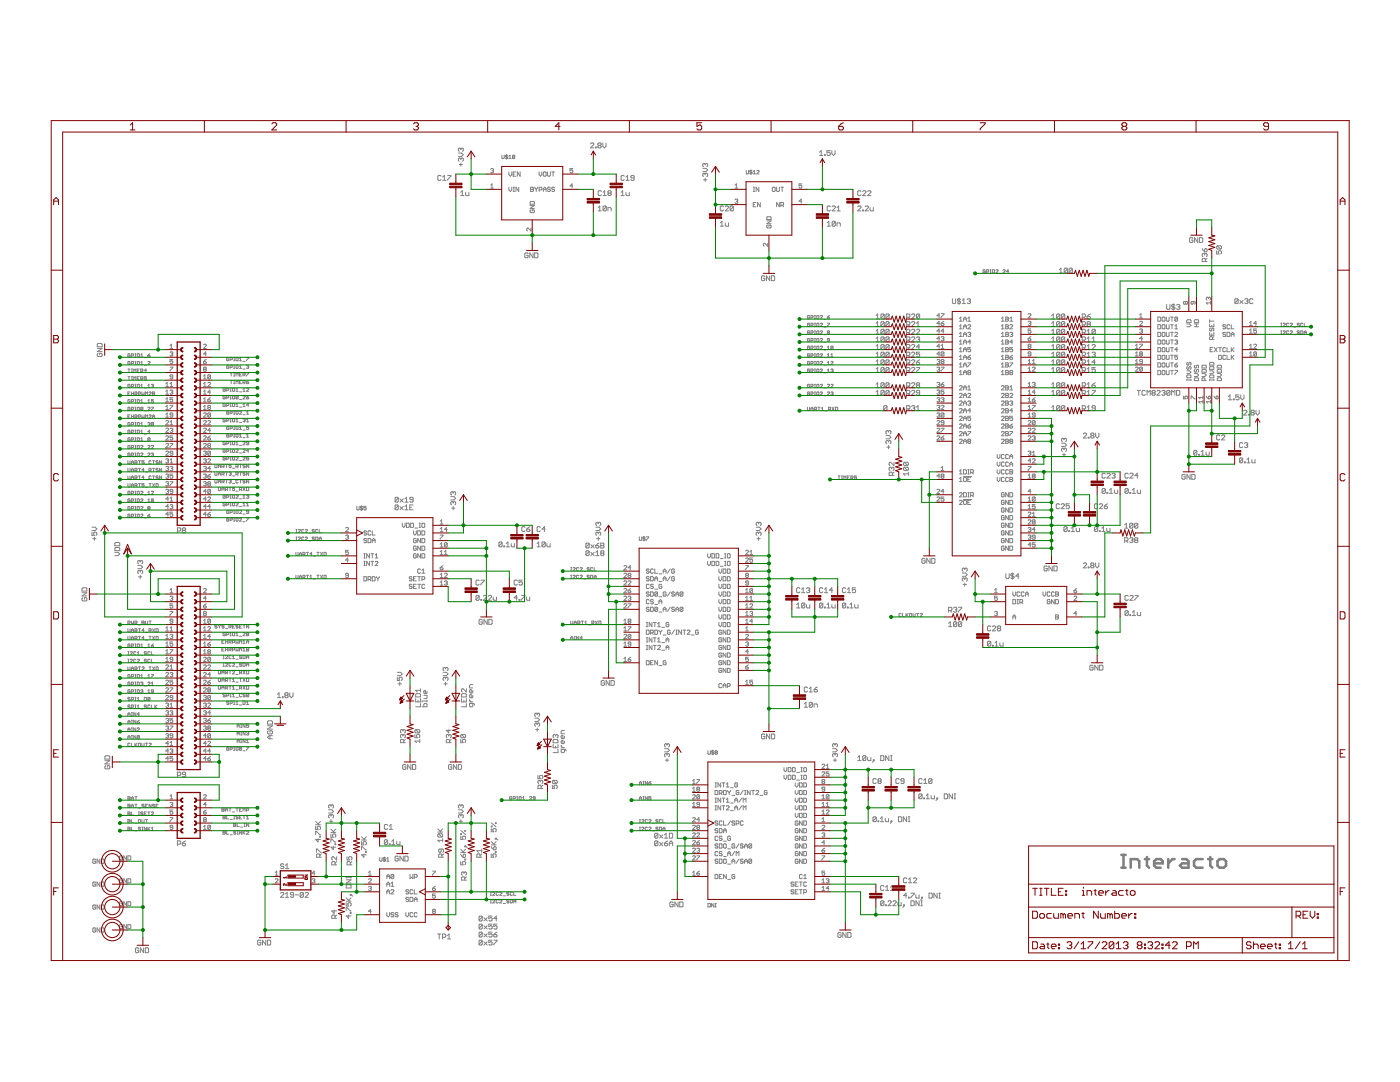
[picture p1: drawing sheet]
<svg xmlns="http://www.w3.org/2000/svg" width="279mm" height="216mm" viewBox="0 0 279 216" stroke-linecap="round" stroke-linejoin="round" font-family="sans-serif">
<g fill="none" stroke="#808080" stroke-width=".51">
<path d="M223.8 173.1h.8M223.8 170.6h.8M224.2 170.6v2.5M225.7 173.1v-1.7h1.2l.5 .5v1.2M228.5 171.4h.8M228.9 171v1.7l.4 .4M230.3 172.3h1.8v-.4l-.5-.5h-.8l-.5 .5v.8l.5 .4h.8M233.2 171.4v1.7M234.4 171.4h-.4l-.8 .9M235.9 171.4h.9l.4 .5v1.2h-1.3l-.4-.4 .4-.4h1.3M240 171.4h-1.3l-.4 .5v.8l.4 .4h1.3M241.1 171.4h.9"/>
<path d="M241.5 171v1.7l.5 .4M243 171.9l.4-.5h.8l.5 .5v.8l-.5 .4h-.8l-.4-.4z"/>
</g>
<g fill="none" stroke="#808080" stroke-width=".2">
<path d="M88 35.2l-.1-.2-.5 .2v.6l.1 .2h.4l.1-.2M88.3 35.3l.4-.3v1M88.3 36h.7M89.3 35h.7l-.7 1M91.5 30.5h.6l.4 .4-.4 .3h-.6M91.7 32.8h.6M91.9 38.4l.4-.3v.9M91.9 39h.7M92 31.7l.1-.2 .4 .2-.2 .5M92 29.7v.2M92 31.7v.2M92 32.5v.7"/>
<path d="M92 29.7l.1-.1 .4 .1-.2 .5M92 29.7l-.2-.1-.3 .1v.4l.2 .1M92 31.7l-.2-.2-.3 .2v.3l.2 .2M92.9 38.4v.5l.2 .1h.5v-.6M97.9 37l.3-.3v.8M97.9 33.8l.4-.2 .2 .2-.2 .3M97.9 37.5h.6M98.2 34.1h.1M98.3 34.1l.2 .1-.2 .3-.4-.2M100.2 31v.5l.1 .1 .3-.1v-.5M101.1 30.8v.9M101.3 31.1l-.1-.1-.3 .1 .1 .2 .3 .1-.1 .2-.3-.1"/>
<path d="M101.6 34.3v.6l.3 .3 .2-.3v-.6M101.6 37.4v.5l.3 .3 .2-.3v-.5M101.6 31.6h.4M101.6 31.2l.2-.2v.6M102.4 38.2h.3M102.4 37.4h.3M102.4 34.7h.3M102.6 37.4v.8M102.7 31.1l-.1-.1-.3 .1v.4M102.7 31.1v.4l-.1 .1-.3-.1M102.7 31.1l-.4 .4M103 34.3h-.6v.9h.6"/>
<path d="M103.5 37.4v.8l-.5-.8v.8M103.8 34.3v.9l-.5-.9v.9M105.9 37.4h.4l.2 .1-.2 .3 .2 .3-.2 .1h-.4zM105.9 37.8h.4M106.7 37.4l.3 .4M107 37.8v.4M107.3 37.4l-.3 .4M107.6 37.9l.5-.1-.1-.4h-.4v.8M107.6 34.3v.6l.3 .3 .2-.3v-.6M108.4 38.2v-.6l.3-.2 .3 .2v.6M108.4 37.8h.6M108.6 34.3l.4 .2v.5l-.2 .2-.4-.2z"/>
<path d="M109.3 34.3v.7l.1 .2 .4-.2v-.7M109.8 37.5l-.1-.1-.4 .1 .1 .3 .4 .1-.1 .3-.4-.1M110.1 34.3h.6M110.4 34.3v.9M110.7 37.5l-.2-.1-.4 .1 .2 .3 .4 .1-.2 .3-.4-.1M114.3 33.6h-.6v.5l.3-.2 .3 .2-.1 .4-.5-.2M114.3 37.1h-.6l.5-.4v.8M117.9 28.7l.1-.2 .5 .2v.2l-.6 .6h.6M118.8 29.3h.2v.2h-.2zM119.5 29l-.2 .2 .2 .3h.3l.2-.2-.2-.3M119.5 29l-.2-.1 .2-.4 .5 .2-.2 .3M119.5 29h.3"/>
<path d="M120 38.2l-.1-.1-.5 .1v.7l.1 .1h.4l.1-.1M120.3 28.5v.7l.3 .3 .3-.3v-.7M120.4 39h.6M120.4 38.4l.3-.3v.9M121.5 38.5l-.2 .2 .2 .3h.3l.2-.1-.2-.4M121.5 38.5l-.2-.1 .2-.3 .5 .1-.2 .3M121.5 38.5h.3M124 39h.6M124 38.4l.3-.3v.9M124.6 35.2l-.2-.2-.4 .2v.6l.1 .2h.3l.2-.2M124.9 35.3l.3-.3v1M124.9 38.4v.5l.2 .1h.5v-.6"/>
<path d="M124.9 36h.7M126.6 35.5h-.5l-.2-.2 .2-.3 .5 .2v.6l-.2 .2h-.3l-.2-.2M140.3 33.6h.6l.3 .3-.3 .3h-.6M140.4 35.9h.7M140.7 34.7l.2-.1 .3 .1v.4l-.1 .1M140.7 32.8l-.1-.2-.3 .2 .1 .5M140.7 32.8v.1M140.7 34.7v.2M140.7 35.6v.6M140.7 34.7l-.1-.1-.3 .1 .1 .5M140.7 32.8l.2-.2 .3 .2v.3l-.1 .2M146.7 39.9l.4-.2 .1 .2-.1 .3"/>
<path d="M146.7 37.5h.5M146.7 37l.3-.3v.8M148.9 34l.1 .7 .4-.1v-.6M149.9 33.9v.9M150.1 34.1l-.1-.1-.4 .1 .1 .3 .4 .1-.1 .2-.4-.1M150.3 38.2h.3M150.3 37.4h.3M150.3 34.7h.5M150.3 34.2l.3-.2v.7M150.5 37.4v.8M151 34.1l.2-.1 .3 .1-.5 .6h.5M151.4 37.4v.8l-.5-.8v.8"/>
<path d="M154.1 37.5l.2-.1 .4 .1v.6l-.1 .1-.5-.1zM155 37.4v.7l.1 .1 .4-.1v-.7M155.8 37.4h.6M156.1 37.4v.8M160 36.7h-.5v.4l.2-.1 .3 .1-.1 .4-.4-.1M163.6 30.4l.3-.3v.9M163.6 31h.6M164.5 30.9h.2v.1h-.2zM165.7 30.1h-.7v.4l.4-.1 .3 .1v.4l-.2 .1h-.3l-.2-.1M166 30.1v.6l.3 .3 .4-.3v-.6M171.8 38.2l-.1-.1-.5 .1v.7l.1 .1h.4l.1-.1M172.2 38.2l.1-.1 .5 .1v.2l-.6 .6h.6"/>
<path d="M173.1 38.2l.2-.1 .5 .1v.2l-.7 .6h.7M105.4 50.6l-.2-.1h-.3l-.2 .1v.7l.5 .1 .2-.5h-.3M105.8 40.3l.7-.1 .1 .1v.4h-.8zM105.8 41h.8l-.8 .6h.8M105.9 41.9l-.1 .1 .1 .4h.6l.1-.1-.1-.4h-.3v.2M106 45.5v.6l-.7-.6-.2 .2 .2 .4M106.4 50.5v.9l-.7-.9v.9M106.7 50.5h.5l.2 .1v.7l-.2 .1h-.5zM119.4 41.4l.3-.3v1M119.4 42.1h.6M121 41.3v.6l-.2 .2h-.3l-.1-.2M121 41.3l-.2-.2-.4 .2v.6"/>
<path d="M121 41.3l-.6 .6M121.3 42.1v-.7h.5l.2 .2v.5M143.7 44.5l.4-.3v.9M143.7 45.1h.7M144.4 41.3l-.2-.2-.5 .2v.6l.2 .2h.3l.2-.2M144.7 41.3l.2-.2 .5 .2v.1l-.7 .7h.7M144.7 44.5v.5l.2 .1h.5v-.6M146.4 41.3v.6l-.2 .2h-.3l-.2-.2M146.4 41.3l-.2-.2-.5 .2v.6M146.4 41.3l-.7 .6M147 40.2h.1M147.1 40.2l.1 .1-.1 .3-.4-.2"/>
<path d="M150.3 40.8h.3M150.9 40.4h-.6v.9h.6M151.7 40.4v.9l-.5-.9v.9M152.6 55.2l-.1-.2h-.4l-.1 .2v.7l.5 .1 .1-.1v-.4h-.3M153 43.4l.7-.2 .2 .2v.4h-.9zM153 44.1h.9l-.9 .5h.9M153.2 44.9l-.2 .2 .2 .4h.5l.2-.2-.2-.4h-.2v.3M153.2 48.6v.5l-.5-.5-.3 .1 .1 .4M153.6 55v1l-.6-1v1M153.9 55h.5l.2 .2v.7l-.2 .1h-.5zM155.5 40.4v.9l-.5-.9v.9M155.8 41h.5l.1-.5-.6-.1v.9"/>
<path d="M156.1 41l.3 .3M160 40.2h-.5l.4-.5v.9M165.1 45.1h.6M165.1 44.5l.3-.3v.9M165.7 41.3l-.1-.2-.5 .2v.6l.1 .2h.4l.1-.2M166.1 41.3l.1-.2 .5 .2v.1l-.6 .7h.6M166.7 44.3v.7l-.1 .1h-.4l-.1-.1M166.7 44.3l-.1-.1-.5 .1v.7M166.7 44.3l-.6 .7M167 41.4l.4-.3v1M167 42.1h.7M167 45.1v-.6h.5l.2 .1v.5"/>
<path d="M171.2 41.3l.1-.2 .5 .2v.1l-.6 .7h.6M172.2 41.9h.1v.2h-.1zM172.7 41.3l.1-.2 .5 .2v.1l-.6 .7h.6M173.6 41.4v.5l.2 .2h.5v-.7M190.1 59.6v.8l.1 .2h.4l.1-.2v-.8M191.4 59.5v1.2M191.7 59.8l-.5-.2-.1 .3 .4 .2 .2 .3-.2 .2h-.3l-.1-.2M192 59.9l.4-.3v1M193 59.8l.5-.2 .2 .2-.2 .3M196.6 53.9l-.1-.1-.3 .1 .1 .6 .3-.1v-.2h-.2M196.9 54.3l.4-.1-.1-.4h-.3v.7M197.6 54.5h.2"/>
<path d="M197.6 53.8h.2M197.7 53.8v.7M198.1 53.9l.1-.1 .3 .1-.1 .6-.3-.1zM198.8 53.9l.1-.1 .3 .1-.4 .6h.4M199.5 54.6h.4M200.2 53.9l.1-.1 .3 .1-.4 .6h.4M201.3 54.2h-.4l.3-.4v.7M211.4 53.8l.3-.3v1M211.4 54.5h.6M213 53.7v.6l-.1 .2-.5-.2M213 53.7l-.1-.2h-.3l-.2 .2v.6M213 53.7l-.6 .6"/>
<path d="M214 53.7v.6l-.1 .2-.5-.2M214 53.7l-.1-.2h-.4l-.1 .2v.6M214 53.7l-.6 .6M238.1 47.6l-.2-.2h-.3l-.2 .2v.6l.2 .2 .5-.2v-.3h-.4M239 47.4v1l-.6-1v1M239.4 47.4h.5l.1 .2v.6l-.1 .2h-.5zM239.9 49.6l.5 .6M240.4 50.7l.2-.1 .3 .1v.4l-.2 .1M240.4 50.7v.2M240.4 50.7l-.2-.1-.3 .1 .2 .5M240.6 49.6l.3 .2v.3l-.2 .1h-.3v-.4zM240.6 52.2v-.5l-.5-.1-.2 .1v.5h1"/>
<path d="M240.9 51.6l-.3 .3M241.2 59.5l.1-.2 .3 .2-.2 .4M241.2 59.5l-.2-.2-.3 .2 .2 .4M241.2 59.5v.1M242.8 50v.7h.5l-.2-.5 .5-.2 .2 .2v.3l-.2 .2M243 49h.6l.2 .2v.3l-.2 .2M243 49l-.2 .2 .2 .5h.6M243 49l.6 .7M247.1 59.8l-.2-.2h-.3l-.2 .2v.6M247.1 59.8v.6l-.2 .2-.5-.2M247.1 59.8l-.7 .6M247.4 59.9l.7 .7"/>
<path d="M248.1 59.9l-.7 .7M248.4 59.8l.2-.2h.3l.2 .2-.2 .3M250 59.8l-.1-.2h-.3l-.2 .2v.6l.2 .2 .4-.2M19.4 69.5h1l-1 .7h1M19.6 70.5l-.2 .2v.3l.2 .1h.6l.2-.1v-.3l-.2-.2h-.3v.3M19.6 68.5h.6l.2 .2v.5h-1v-.5zM25.5 73.6h.5M25.5 75.2h.5M25.5 78.5h.2M25.7 73.6v.7M25.7 75.2v.6M26 70.7l-.2-.1-.3 .1 .1 .5 .4-.1v-.2h-.3"/>
<path d="M26 72.2l-.2-.1-.3 .1 .1 .5 .4-.1v-.2h-.3M26 76.8l-.2-.1-.3 .1 .1 .5 .4-.1v-.2h-.3M26 78.2h-.5v.6h.5M26 79.8l-.2-.1-.3 .1 .1 .6 .4-.1v-.2h-.3M26.2 71h.3l.1-.3-.4-.1v.6M26.2 72.5l.4-.1-.1-.3h-.3v.6M26.2 77.1h.3l.1-.3-.4-.1v.6M26.2 78.2v.6M26.2 73.6h.2M26.2 74.3h.2M26.2 75.2h.2M26.2 75.8h.2"/>
<path d="M26.2 78.5h.4M26.3 73.6v.7M26.3 75.2v.6M26.6 78.2v.6M26.7 75.8v-.6l.2 .2 .2-.2v.6M26.7 74.3v-.7l.2 .3 .2-.3v.7M26.9 70.6h.2M26.9 71.2h.2M26.9 72.1h.2M26.9 72.7h.2M26.9 76.7h.2M26.9 77.3h.2"/>
<path d="M26.9 78.6h.3l.1-.3-.4-.1v.6M26.9 79.7h.2M27 70.6v.6M27 72.1v.6M27 76.7v.6M27 79.7v.7M27.1 78.6l.2 .2M27.4 74h.2M27.4 75.5h.2M27.5 70.6l.3 .1-.1 .5-.3-.1zM27.5 72.1l.3 .1-.1 .5-.3-.1zM27.5 76.7l.3 .1-.1 .5-.3-.1z"/>
<path d="M27.5 79.7l.3 .1-.1 .6-.3-.1zM27.6 78.6h.3l.1-.3-.4-.1v.6M27.8 73.6h-.4v.7h.4M27.8 75.2h-.4v.6h.4M28.1 71.2h.4M28.1 70.8l.2-.2v.6M28.1 72.3l.2-.2v.6M28.1 76.9l.2-.2v.6M28.1 79.9l.2-.2v.7M28.1 72.7h.4M28.1 74.1h.3l.1-.4-.4-.1v.7M28.1 75.6h.3l.1-.3-.4-.1v.6"/>
<path d="M28.1 77.3h.4M28.3 74.1l.2 .2M28.3 75.6l.2 .2M28.3 78.2v.6l.2-.2 .3 .2v-.6M28.8 71.4h.4M28.8 72.9h.4M28.8 77.4h.4M29 78.8v-.6l.3 .2 .2-.2v.6M29.2 75.2h-.4v.3l.3-.1 .1 .3-.1 .1-.3-.1M29.2 74h-.4l.3-.4v.7M29.5 70.9h.3l.1 .2-.3 .1zM29.5 72.2l.1-.1 .3 .1-.4 .5h.4"/>
<path d="M29.5 77.3h.4M29.5 76.9l.2-.2v.6M29.5 79.9l.2-.2v.7M29.7 78.3l.1-.1 .4 .1-.5 .5h.5M29.9 70.6l-.4 .3M30.2 76.8l.3-.1 .1 .1-.1 .2M30.4 77h.1M30.4 78.2l.5 .1-.1 .5h-.4zM30.4 78.5h.4M30.5 77l.1 .1-.1 .2-.3-.1M30.6 79.7h-.4v.4l.2-.2 .2 .2-.1 .3-.3-.1M33.1 77.1h.5"/>
<path d="M33.1 78.7h.5M33.1 76.6l.3-.3v.8M33.1 78.1l.3-.3v.9M33.1 79.6l.3-.2v.8M33.9 77.1h.6M33.9 70.3l.4-.1 .2 .1-.2 .3M33.9 69l.3-.3v.8M33.9 76.6l.3-.3v.8M33.9 73.3h.6l-.6 .8M33.9 78l.4-.2 .2 .2-.2 .3M33.9 69.5h.6M34.2 78.3h.1"/>
<path d="M34.2 70.6h.1M34.3 78.3l.2 .1-.2 .3-.4-.2M34.3 70.6l.2 .2-.2 .2-.4-.1M34.5 71.7h-.6v.5l.3-.2 .3 .2-.2 .4-.4-.2M34.5 75.2h-.4l-.2-.1 .2-.3 .4 .1v.6l-.2 .1-.4-.1M34.5 79.4h-.6v.4l.3-.2 .3 .2-.2 .4-.4-.1M40.6 72.2h.4l.2 .2-.5 .2zM40.6 75.6h.6M40.6 77.1h.6M40.6 78.7h.6M40.6 68.8l.1-.1 .5 .1-.6 .7h.6M40.6 75.1l.3-.3v.8"/>
<path d="M40.6 76.6l.3-.3v.8M40.6 78.1l.3-.3v.9M40.6 79.6l.3-.2v.8M40.7 73.7l-.1 .1 .1 .3 .5-.1-.2-.3M40.7 73.7l-.1-.2 .1-.2 .5 .1-.2 .3M40.7 73.7h.3M41.2 70.6h-.6l.4-.4v.8M41.2 71.7l-.6 .5M41.5 76.4l.1-.1 .4 .1-.5 .7h.5M41.5 79.8h.4l.1 .3-.4 .1zM42 74.9v.6l-.1 .1-.4-.1M42 78.3h-.5l.4-.5v.9"/>
<path d="M42 74.9l-.1-.1-.4 .1v.6M42 74.9l-.5 .6M42 79.4l-.5 .4M45 79.1l-.1-.1-.4 .1v.4l.4 .1 .1-.3h-.3M45 77.6l-.1-.2-.4 .2v.4l.4 .1 .1-.3h-.3M45.2 77.9l.5-.1-.1-.4h-.4v.7M45.2 79.4h.4l.1-.3-.5-.1v.6M45.7 71.5l-.1-.1-.4 .1 .1 .5 .4-.1v-.2h-.3M45.7 73l-.1-.1-.4 .1 .1 .5 .4-.1v-.2h-.3M45.9 71.8h.3l.2-.3-.5-.1v.6M45.9 73.3h.3l.2-.3-.5-.1v.6M45.9 77.4h.2"/>
<path d="M45.9 74.4h.5M45.9 75.9h.5M45.9 78.1h.2M45.9 79h.2M45.9 79.6h.2M46 77.4v.7M46 79v.6M46.1 74.4v.6M46.1 75.9v.7M46.5 77.4l.3 .2-.1 .5-.3-.1zM46.5 79l.3 .1-.1 .5-.3-.1zM46.6 71.4h.2"/>
<path d="M46.6 72.9h.2M46.6 72h.2M46.6 73.5h.2M46.6 74.4h.2M46.6 75h.2M46.6 75.9h.2M46.6 76.6h.2M46.7 71.4v.6M46.7 72.9v.6M46.7 74.4v.6M46.7 75.9v.7M47.1 71.5l.1-.1 .3 .1-.1 .5-.3-.1z"/>
<path d="M47.1 75v-.6l.2 .2 .2-.2v.6M47.1 76.6v-.7l.2 .2 .2-.2v.7M47.1 78.1h.4M47.1 77.7l.2-.3v.7M47.2 72.9l.3 .1-.1 .5-.3-.1zM47.5 79.1l-.1 .5-.3-.1M47.5 79.1l-.1-.1-.3 .1v.4M47.5 79.1l-.4 .4M47.8 79.7h.4M47.8 72h.4M47.8 71.6l.2-.2v.6M47.8 73.1l.2-.2v.6"/>
<path d="M47.8 73.5h.4M47.8 74.7h.2M47.8 76.2h.2M47.8 78.2h.4M48.2 74.4h-.4v.6h.4M48.2 75.9h-.4v.7h.4M48.5 72.1h.4M48.5 73.6h.4M48.5 74.8h.3l.1-.3-.4-.1v.6M48.5 76.3l.4-.1-.1-.3h-.3v.7M48.5 79.1l.1-.1 .3 .1-.4 .5h.4M48.5 78.1h.4"/>
<path d="M48.5 77.7l.2-.3v.7M48.7 74.8l.2 .2M48.7 76.3l.2 .3M49.2 71.4h.4l-.4 .6M49.2 73l.3-.1 .1 .1-.1 .2M49.2 77.6l.1-.2 .3 .2-.4 .5h.4M49.2 74.4h.4l-.4 .6M49.2 76.2h.3l.1 .3-.3 .1zM49.2 79.3h.3l.1 .2-.3 .1zM49.4 73.2h.1M49.5 73.2l.1 .1-.1 .2-.3-.1M49.6 75.9l-.4 .3"/>
<path d="M49.6 79l-.4 .3M161.6 67.6l-.1-.1-.4 .1 .1 .6 .4-.1v-.2h-.2M161.6 66.1l-.1-.1-.4 .1 .1 .6 .4-.2v-.2h-.2M161.6 70.7l-.1-.1-.4 .1 .1 .5 .4-.1v-.2h-.2M161.6 72.2l-.1-.1-.4 .1 .1 .5 .4-.1v-.2h-.2M161.6 73.7l-.1-.1-.4 .1 .1 .6 .4-.1v-.2h-.2M161.6 76.8l-.1-.1-.4 .1 .1 .5 .4-.1v-.2h-.2M161.6 78.3l-.1-.1-.4 .1 .1 .5 .4-.1v-.2h-.2M161.6 63.1l-.1-.1-.4 .1 .1 .5 .4-.1v-.2h-.2M161.6 64.6l-.1-.1-.4 .1 .1 .6 .4-.2v-.2h-.2M161.6 69.2l-.1-.1-.4 .1 .1 .5 .4-.1v-.2h-.2M161.8 71h.4l.1-.3-.5-.1v.6"/>
<path d="M161.8 72.5h.4l.1-.3-.5-.1v.6M161.8 74.1h.4l.1-.4-.5-.1v.7M161.8 77.1h.4l.1-.3-.5-.1v.6M161.8 78.6h.4l.1-.3-.5-.1v.6M161.8 69.5h.4l.1-.3-.5-.1v.6M161.8 68h.4l.1-.4-.5-.1v.7M161.8 63.4h.4l.1-.3-.5-.1v.6M161.8 64.9h.4l.1-.3-.5-.1v.7M161.8 66.4h.4l.1-.3-.5-.1v.7M162.5 70.6h.3M162.5 71.2h.3M162.5 72.1h.3"/>
<path d="M162.5 72.7h.3M162.5 73.6h.3M162.5 74.3h.3M162.5 76.7h.3M162.5 77.3h.3M162.5 78.2h.3M162.5 78.8h.3M162.5 63.6h.3M162.5 65.2h.3M162.5 66.7h.3M162.5 68.2h.3M162.5 69.7h.3"/>
<path d="M162.5 69.1h.3M162.5 66h.3M162.5 63h.3M162.5 67.5h.3M162.5 64.5h.3M162.6 63v.6M162.6 64.5v.7M162.6 66v.7M162.6 67.5v.7M162.6 69.1v.6M162.6 70.6v.6M162.6 72.1v.6"/>
<path d="M162.6 73.6v.7M162.6 76.7v.6M162.6 78.2v.6M163 63.1l.1-.1 .3 .1-.1 .5-.3-.1zM163 69.2l.1-.1 .3 .1-.1 .5-.3-.1zM163.1 64.5l.3 .1-.1 .6-.3-.2zM163.1 70.6l.3 .1-.1 .5-.3-.1zM163.1 72.1l.3 .1-.1 .5-.3-.1zM163.1 73.6l.3 .1-.1 .6-.3-.1zM163.1 76.7l.3 .1-.1 .5-.3-.1zM163.1 78.2l.3 .1-.1 .5-.3-.1zM163.1 66l.3 .1-.1 .6-.3-.2z"/>
<path d="M163.1 67.5l.3 .1-.1 .6-.3-.1zM163.7 63.1l.1-.1 .3 .1-.4 .5h.4M163.7 70.7l.1-.1 .3 .1-.4 .5h.4M163.7 72.2l.1-.1 .3 .1-.4 .5h.4M163.7 73.7l.1-.1 .3 .1-.4 .6h.4M163.7 76.8l.1-.1 .3 .1-.4 .5h.4M163.7 78.3l.1-.1 .3 .1-.4 .5h.4M163.7 64.6l.1-.1 .3 .1-.4 .6h.4M163.7 69.2l.1-.1 .3 .1-.4 .5h.4M163.7 66.1l.1-.1 .3 .1-.4 .6h.4M163.7 67.6l.1-.1 .3 .1-.4 .6h.4M164.4 71.4h.4"/>
<path d="M164.4 72.9h.4M164.4 77.4h.4M164.4 74.4h.4M164.4 79h.4M164.4 69.8h.4M164.4 66.8h.4M164.4 63.7h.4M164.4 68.3h.4M164.4 65.3h.4M165.1 71.2h.4M165.1 72.7h.4M165.1 74.3h.4"/>
<path d="M165.1 76.8l.1-.1 .3 .1-.4 .5h.4M165.1 78.3l.1-.1 .3 .1-.4 .5h.4M165.1 63.3h.3l.1 .2-.3 .1zM165.1 69.7h.4M165.1 69.3l.2-.2v.6M165.1 70.8l.2-.2v.6M165.1 72.3l.2-.2v.6M165.1 73.9l.2-.3v.7M165.1 64.5h.4l-.4 .7M165.2 66.3l-.1 .1 .1 .3 .3-.2-.1-.2M165.2 66.3l-.1-.1 .1-.2 .3 .1-.1 .2M165.2 66.3h.2"/>
<path d="M165.5 63l-.4 .3M165.5 67.9h-.3l-.1-.1 .1-.3 .3 .1v.5l-.1 .1-.3-.1M165.8 71.2h.4M165.8 72.2l.1-.1 .3 .1-.4 .5h.4M165.8 73.7l.3-.1 .1 .1-.1 .3M165.8 76.8l.1-.1 .3 .1-.4 .5h.4M165.8 78.3l.3-.1 .1 .1-.1 .2M165.8 70.8l.2-.2v.6M166 74h.1M166 78.5h.1M166.1 74l.1 .1-.1 .2-.3-.1M166.1 78.5l.1 .1-.1 .2-.3-.1"/>
<path d="M166.2 69.2l-.1-.1-.3 .1v.4M166.2 69.2l-.1 .5-.3-.1M166.2 69.2l-.4 .4M174.8 71.2h.7M174.8 74.3h.7M174.8 77.3h.7M174.8 78.9h.7M174.8 63.6h.7M174.8 65.2h.7M174.8 66.7h.7M174.8 68.2h.7M174.8 69.7h.7"/>
<path d="M174.8 72.8h.7M174.8 63l.4-.3v.9M174.8 64.5l.4-.3v1M174.8 66l.4-.3v1M174.8 67.5l.4-.3v1M174.8 69.1l.4-.4v1M174.8 70.6l.4-.3v.9M174.8 72.1l.4-.3v1M174.8 73.6l.4-.3v1M174.8 76.7l.4-.3v.9M174.8 78.2l.4-.3v1M176.5 70.4v.7l-.2 .1-.5-.1"/>
<path d="M176.5 73.5v.6l-.2 .2h-.3l-.2-.2M176.5 76.5v.7l-.2 .1h-.3l-.2-.1M176.5 72l-.2-.2h-.3l-.2 .2v.6M176.5 78.1l-.2-.2h-.3l-.2 .2v.6M176.5 78.1v.6l-.2 .2h-.3l-.2-.2M176.5 62.8v.7l-.2 .1-.5-.1M176.5 62.8l-.2-.1h-.3l-.2 .1v.7M176.5 64.3v.7l-.2 .2-.5-.2M176.5 64.3l-.2-.1h-.3l-.2 .1v.7M176.5 65.9v.6l-.2 .2-.5-.2M176.5 65.9l-.2-.2h-.3l-.2 .2v.6M176.5 67.4v.7l-.2 .1-.5-.1"/>
<path d="M176.5 67.4l-.2-.2h-.3l-.2 .2v.7M176.5 68.9v.7l-.2 .1-.5-.1M176.5 68.9l-.2-.2h-.3l-.2 .2v.7M176.5 70.4l-.2-.1h-.3l-.2 .1v.7M176.5 72v.6l-.2 .2-.5-.2M176.5 73.5l-.2-.2h-.3l-.2 .2v.6M176.5 76.5l-.2-.1h-.3l-.2 .1v.7M176.5 62.8l-.7 .7M176.5 64.3l-.7 .7M176.5 65.9l-.7 .6M176.5 67.4l-.7 .7M176.5 68.9l-.7 .7"/>
<path d="M176.5 70.4l-.7 .7M176.5 72l-.7 .6M176.5 73.5l-.7 .6M176.5 76.5l-.7 .7M176.5 78.1l-.7 .6M177.4 70.4v.7l-.1 .1-.5-.1M177.4 73.5v.6l-.1 .2h-.3l-.2-.2M177.4 76.5v.7l-.1 .1h-.3l-.2-.1M177.4 72l-.1-.2h-.3l-.2 .2v.6M177.4 78.1l-.1-.2h-.3l-.2 .2v.6M177.4 78.1v.6l-.1 .2h-.3l-.2-.2M177.4 62.8v.7l-.1 .1-.5-.1"/>
<path d="M177.4 62.8l-.1-.1h-.3l-.2 .1v.7M177.4 64.3v.7l-.1 .2-.5-.2M177.4 64.3l-.1-.1h-.3l-.2 .1v.7M177.4 65.9v.6l-.1 .2-.5-.2M177.4 65.9l-.1-.2h-.3l-.2 .2v.6M177.4 67.4v.7l-.1 .1-.5-.1M177.4 67.4l-.1-.2h-.3l-.2 .2v.7M177.4 68.9v.7l-.1 .1-.5-.1M177.4 68.9l-.1-.2h-.3l-.2 .2v.7M177.4 70.4l-.1-.1h-.3l-.2 .1v.7M177.4 72v.6l-.1 .2-.5-.2M177.4 73.5l-.1-.2h-.3l-.2 .2v.6"/>
<path d="M177.4 76.5l-.1-.1h-.3l-.2 .1v.7M177.4 62.8l-.6 .7M177.4 64.3l-.6 .7M177.4 65.9l-.6 .6M177.4 67.4l-.6 .7M177.4 68.9l-.6 .7M177.4 70.4l-.6 .7M177.4 72l-.6 .6M177.4 73.5l-.6 .6M177.4 76.5l-.6 .7M177.4 78.1l-.6 .6M180.9 72.5h.5l.2-.2v-.3l-.2-.2h-.5v1"/>
<path d="M180.9 78.5h.5l.2-.1v-.3l-.2-.2h-.5v1M180.9 63.3h.5l.2-.2v-.3l-.2-.1h-.5v.9M180.9 64.8h.5l.2-.1v-.4l-.2-.1h-.5v1M180.9 66.4h.5l.2-.2v-.3l-.2-.2h-.5v1M180.9 67.9h.5l.2-.2v-.3l-.2-.2h-.5v1M180.9 69.4h.5l.2-.2v-.3l-.2-.2h-.5v1M180.9 70.9h.5l.2-.1v-.4l-.2-.1h-.5v.9M180.9 74h.5l.2-.2v-.3l-.2-.2h-.5v1M180.9 77h.5l.2-.1v-.4l-.2-.1h-.5v.9M181.3 63.3l.3 .3M181.3 64.8l.3 .4M181.3 66.4l.3 .3"/>
<path d="M181.3 67.9l.3 .3M181.3 69.4l.3 .3M181.3 70.9l.3 .3M181.3 72.5l.3 .3M181.3 74l.3 .3M181.3 77l.3 .3M181.3 78.5l.3 .4M181.9 70.4l.2-.1h.3l.2 .1-.7 .8h.7M181.9 73.5l.2-.2h.3l.2 .2-.7 .8h.7M181.9 76.5l.2-.1h.3l.2 .1-.7 .8h.7M181.9 72l.2-.2h.3l.2 .2-.7 .8h.7M181.9 78.1l.2-.2h.3l.2 .2-.7 .8h.7"/>
<path d="M181.9 62.8l.2-.1h.3l.2 .1v.2l-.7 .6h.7M181.9 64.3l.2-.1h.3l.2 .1v.2l-.7 .7h.7M181.9 65.9l.2-.2h.3l.2 .2v.1l-.7 .7h.7M181.9 67.4l.2-.2h.3l.2 .2-.7 .8h.7M181.9 68.9l.2-.2h.3l.2 .2-.7 .8h.7M182.9 65.2h.6M182.9 65.9l.1-.2h.4l.1 .2v.1l-.6 .7h.6M182.9 67.4l.1-.2h.4l.1 .2-.1 .3M182.9 72.3h.5l.1 .3-.5 .2zM182.9 73.3h.6l-.6 1M182.9 64.5l.3-.3v1M183 76.9l-.1 .1 .1 .3h.4l.1-.1-.1-.3"/>
<path d="M183 76.9l-.1-.2 .1-.3h.4l.1 .1-.1 .4M183 76.9h.4M183.2 67.7h.2M183.4 67.7l.1 .2-.1 .3-.5-.1M183.5 70.3h-.6v.5l.5-.2 .1 .5-.1 .1-.5-.1M183.5 78.4h-.5l-.1-.2 .1-.3h.4l.1 .2v.6l-.1 .2h-.4l-.1-.2M183.5 71.8l-.6 .5M183.5 62.8v.7l-.1 .1-.5-.1M183.5 62.8l-.1-.1h-.4l-.1 .1v.7M183.5 69.2h-.6l.5-.5v1M183.5 62.8l-.6 .7M187 71.9l.4-.2 .1 .2-.1 .3"/>
<path d="M187 73.4l.4-.1 .1 .1-.1 .3M187 78l.4-.2 .1 .2-.1 .3M187 79.5l.4-.1 .1 .1-.1 .3M187 76.4l.4-.1 .1 .1-.1 .3M187.3 78.3h.1M187.3 79.8h.1M187.3 72.2h.1M187.3 73.7h.1M187.3 76.7h.1M187.4 72.2l.1 .1-.1 .3-.4-.2M187.4 76.7l.1 .2-.1 .2-.4-.1M187.4 78.3l.1 .1-.1 .3-.4-.2"/>
<path d="M187.4 79.8l.1 .1-.1 .3-.4-.1M187.4 73.7l.1 .1-.1 .3-.4-.1M187.5 64.5h-.5l.4-.4v.9M187.5 66.1h-.5l.4-.5v.9M187.5 70.6h-.5l.4-.4v.8M187.5 67.6h-.5l.4-.4v.8M187.5 63h-.5l.4-.4v.8M187.5 69.1h-.5l.4-.4v.8M187.8 76.7h.4l.2 .3-.4 .1zM187.8 67.3l.4-.1 .2 .1-.2 .3M187.8 69.5h.6M187.8 73.3h.6l-.6 .8"/>
<path d="M187.8 79.5l.4-.1 .2 .1-.2 .3M187.8 64.5h.4l.2 .3-.4 .2zM187.8 69l.3-.3v.8M187.8 62.6h.6l-.6 .8M188 72.2l-.2 .1 .2 .3 .4-.2-.2-.2M188 72.2l-.2-.2 .2-.3 .4 .2-.2 .3M188 72.2h.2M188.1 79.8h.1M188.1 67.6h.1M188.2 79.8l.2 .1-.2 .3-.4-.1M188.2 67.6l.2 .1-.2 .3-.4-.1M188.4 77.8h-.6v.5l.3-.2 .3 .2-.2 .4-.4-.2"/>
<path d="M188.4 66.1h-.6l.4-.5v.9M188.4 70.3l-.2-.1-.4 .1v.6M188.4 70.3v.6l-.2 .1-.4-.1M188.4 70.3l-.6 .6M188.4 64.1l-.6 .4M188.4 76.3l-.6 .4M191.5 77.1l.1-.1 .4 .1-.5 .7h.5M191.5 74.8h.5M191.5 78.6l.1-.1 .4 .1-.5 .7h.5M191.5 70.2h.5M191.5 73.2h.5M191.5 66.6l.2-.3v.8"/>
<path d="M191.5 72.7l.2-.3v.8M191.5 71.7h.5M191.5 67.1h.5M191.5 65.6h.5M191.5 68.7h.5M191.5 64.1h.5M191.5 71.2l.2-.3v.8M191.5 65.1l.2-.3v.8M191.5 63.5l.2-.2v.8M191.5 68.1l.2-.3v.9M191.5 69.6l.2-.2v.8M191.5 74.2l.2-.3v.9"/>
<path d="M192 60.6h.7M192.3 72.8h.6M192.3 64.1v-.6l.3-.2 .3 .2v.6M192.3 74.8v-.6l.3-.3 .3 .3v.6M192.3 65.2h.6M192.3 66.7h.6M192.3 69.8h.6M192.3 68.2h.6M192.3 79.3v-.5l.3-.3 .3 .3v.5M192.3 65.6v-.5l.3-.3 .3 .3v.5M192.3 67.1v-.5l.3-.3 .3 .3v.5M192.3 68.7v-.6l.3-.3 .3 .3v.6"/>
<path d="M192.3 70.2v-.6l.3-.2 .3 .2v.6M192.3 71.7v-.5l.3-.3 .3 .3v.5M192.3 73.2v-.5l.3-.3 .3 .3v.5M192.3 77.8v-.5l.3-.3 .3 .3v.5M192.3 63.7h.6M192.3 71.3h.6M192.3 74.3h.6M192.3 77.4h.6M192.3 78.9h.6M193.1 77.8h.6M193.1 78.6l.2-.1 .4 .1-.6 .7h.6M193.1 71.3h.5l.1 .3-.4 .1z"/>
<path d="M193.1 66.4l.5-.1 .1 .1-.1 .3M193.1 64.9l.2-.1 .4 .1-.6 .7h.6M193.1 72.4h.6l-.6 .8M193.1 64.1h.6M193.1 63.5l.3-.2v.8M193.1 77.3l.3-.3v.8M193.3 74.3l-.2 .2 .2 .3 .4-.2-.1-.3M193.3 74.3l-.2-.1 .2-.3 .4 .2-.1 .2M193.3 74.3h.3M193.4 60.1h.1M193.4 66.7h.2M193.5 60.1l.2 .2-.2 .3h-.3l-.2-.2"/>
<path d="M193.6 66.7l.1 .2-.1 .2-.5-.1M193.7 69.4h-.6v.4l.3-.2 .3 .2-.1 .4-.5-.1M193.7 68.2h-.6l.5-.4v.9M193.7 70.9l-.6 .4M199.9 78.6l.1-.1 .4 .1-.5 .7h.5M199.9 77.1l.1-.1 .4 .1-.5 .7h.5M199.9 74.8h.5M199.9 70.2h.5M199.9 73.2h.5M199.9 66.6l.2-.3v.8M199.9 71.7h.5M199.9 67.1h.5"/>
<path d="M199.9 65.6h.5M199.9 68.7h.5M199.9 64.1h.5M199.9 63.5l.2-.2v.8M199.9 65.1l.2-.3v.8M199.9 68.1l.2-.3v.9M199.9 69.6l.2-.2v.8M199.9 71.2l.2-.3v.8M199.9 72.7l.2-.3v.8M199.9 74.2l.2-.3v.9M200.7 70.9l.6 .1-.2 .3 .2 .3-.2 .1h-.4zM200.7 77h.4l.2 .1-.2 .3 .2 .3-.2 .1h-.4z"/>
<path d="M200.7 73.9h.4l.2 .2-.2 .2 .2 .3-.2 .2h-.4zM200.7 78.5h.4l.2 .1-.2 .3 .2 .3-.2 .1h-.4zM200.7 72.8h.4M200.7 69.4l.6 .1-.2 .3 .2 .3-.2 .1h-.4zM200.7 72.4l.6 .1-.2 .3 .2 .3-.2 .1h-.4zM200.7 65.2h.4M200.7 66.3l.6 .1-.2 .3 .2 .3-.2 .1h-.4zM200.7 66.7h.4M200.7 64.8l.6 .1-.2 .3 .2 .3-.2 .1h-.4zM200.7 69.8h.4M200.7 67.8l.6 .2-.2 .2 .2 .3-.2 .2h-.4zM200.7 68.2h.4"/>
<path d="M200.7 63.3l.6 .1-.2 .3 .2 .3-.2 .1h-.4zM200.7 63.7h.4M200.7 71.3h.4M200.7 74.3h.4M200.7 77.4h.4M200.7 78.9h.4M201.5 72.4h.6l-.6 .8M201.5 77.8h.6M201.5 78.6l.2-.1 .4 .1-.6 .7h.6M201.5 71.3h.5l.1 .3-.4 .1zM201.5 66.4l.5-.1 .1 .1-.1 .3M201.5 64.9l.2-.1 .4 .1-.6 .7h.6"/>
<path d="M201.5 64.1h.6M201.5 63.5l.3-.2v.8M201.5 77.3l.3-.3v.8M201.7 74.3l-.2 .2 .2 .3 .4-.2-.1-.3M201.7 74.3l-.2-.1 .2-.3 .4 .2-.1 .2M201.7 74.3h.3M201.8 66.7h.2M202 66.7l.1 .2-.1 .2-.5-.1M202.1 69.4h-.6v.4l.3-.2 .3 .2-.1 .4-.5-.1M202.1 68.2h-.6l.5-.4v.9M202.1 70.9l-.6 .4M205.2 76.6l.3-.3v.8"/>
<path d="M205.2 72.6h.5M205.2 77.1h.5M205.2 78.7h.5M205.2 78.1l.3-.3v.9M205.2 74.1h.5M205.2 67.6h.4l.1 .3-.4 .1zM205.2 64.3l.4-.2 .1 .2-.1 .2M205.2 62.7l.1-.1 .4 .1-.5 .7h.5M205.2 72l.3-.3v.9M205.2 73.5l.3-.2v.8M205.2 79.6l.3-.2v.8M205.3 69.1l-.1-.1 .1-.3 .4 .1-.1 .3"/>
<path d="M205.3 69.1l-.1 .1 .1 .3 .4-.1-.1-.3M205.3 69.1h.3M205.5 64.5h.1M205.6 64.5l.1 .2-.1 .3-.4-.2M205.7 70.6h-.4l-.1-.1 .1-.3 .4 .1v.6l-.1 .1-.4-.1M205.7 67.2l-.5 .4M205.7 65.6h-.5v.5l.3-.2 .2 .2-.1 .4-.4-.2M206 72.6h.6M206 79.8h.4l.2 .3-.4 .1zM206 73.4l.2-.1 .4 .1-.6 .7h.6M206 76.4l.4-.1 .2 .1-.2 .3M206 72l.3-.3v.9"/>
<path d="M206.3 76.7h.1M206.4 76.7l.2 .2-.2 .2-.4-.1M206.6 78.3h-.6l.4-.5v.9M206.6 79.4l-.6 .4M209.9 76.7l.3-.3v.9M209.9 71.2h.6M209.9 74.3h.6M209.9 77.3h.6M209.9 78.9h.6M209.9 63l.3-.3v.9M209.9 64.5l.3-.3v1M209.9 66l.3-.3v1"/>
<path d="M209.9 67.5l.3-.3v1M209.9 69.1l.3-.4v1M209.9 70.6l.3-.3v.9M209.9 72.1l.3-.3v1M209.9 73.6l.3-.3v1M209.9 78.2l.3-.3v1M209.9 63.6h.6M209.9 65.2h.6M209.9 66.7h.6M209.9 68.2h.6M209.9 69.7h.6M209.9 72.8h.6"/>
<path d="M211.5 70.4l-.6 .7M211.5 70.4v.7l-.2 .1-.4-.1M211.5 73.5v.6l-.2 .2h-.3l-.1-.2M211.5 76.5v.7l-.2 .1h-.3l-.1-.1M211.5 72l-.2-.2h-.3l-.1 .2v.6M211.5 78.1l-.2-.2h-.3l-.1 .2v.6M211.5 78.1v.6l-.2 .2h-.3l-.1-.2M211.5 62.8v.7l-.2 .1-.4-.1M211.5 62.8l-.2-.1h-.3l-.1 .1v.7M211.5 64.3l-.2-.1h-.3l-.1 .1v.7M211.5 65.9l-.2-.2h-.3l-.1 .2v.6M211.5 67.4l-.2-.2h-.3l-.1 .2v.7"/>
<path d="M211.5 68.9l-.2-.2h-.3l-.1 .2v.7M211.5 70.4l-.2-.1h-.3l-.1 .1v.7M211.5 73.5l-.2-.2h-.3l-.1 .2v.6M211.5 76.5l-.2-.1h-.3l-.1 .1v.7M211.5 64.3v.7l-.2 .2-.4-.2M211.5 65.9v.6l-.2 .2-.4-.2M211.5 67.4v.7l-.2 .1-.4-.1M211.5 68.9v.7l-.2 .1-.4-.1M211.5 72v.6l-.2 .2-.4-.2M211.5 62.8l-.6 .7M211.5 64.3l-.6 .7M211.5 65.9l-.6 .6"/>
<path d="M211.5 67.4l-.6 .7M211.5 68.9l-.6 .7M211.5 72l-.6 .6M211.5 73.5l-.6 .6M211.5 76.5l-.6 .7M211.5 78.1l-.6 .6M212.5 72v.6l-.2 .2-.5-.2M212.5 70.4v.7l-.2 .1-.5-.1M212.5 73.5v.6l-.2 .2h-.3l-.2-.2M212.5 76.5v.7l-.2 .1h-.3l-.2-.1M212.5 72l-.2-.2h-.3l-.2 .2v.6M212.5 78.1l-.2-.2h-.3l-.2 .2v.6"/>
<path d="M212.5 67.4l-.7 .7M212.5 68.9l-.2-.2h-.3l-.2 .2v.7M212.5 70.4l-.2-.1h-.3l-.2 .1v.7M212.5 78.1v.6l-.2 .2h-.3l-.2-.2M212.5 62.8v.7l-.2 .1-.5-.1M212.5 62.8l-.2-.1h-.3l-.2 .1v.7M212.5 64.3l-.2-.1h-.3l-.2 .1v.7M212.5 65.9l-.2-.2h-.3l-.2 .2v.6M212.5 67.4l-.2-.2h-.3l-.2 .2v.7M212.5 73.5l-.2-.2h-.3l-.2 .2v.6M212.5 76.5l-.2-.1h-.3l-.2 .1v.7M212.5 64.3v.7l-.2 .2-.5-.2"/>
<path d="M212.5 65.9v.6l-.2 .2-.5-.2M212.5 67.4v.7l-.2 .1-.5-.1M212.5 68.9v.7l-.2 .1-.5-.1M212.5 62.8l-.7 .7M212.5 64.3l-.7 .7M212.5 65.9l-.7 .6M212.5 68.9l-.7 .7M212.5 70.4l-.7 .7M212.5 72l-.7 .6M212.5 73.5l-.7 .6M212.5 76.5l-.7 .7M212.5 78.1l-.7 .6"/>
<path d="M216 72.5h.5l.1-.2-.1-.5h-.5v1M216 78.5h.5l.1-.1-.1-.5h-.5v1M216 63.3h.5l.1-.2-.1-.4h-.5v.9M216 64.8h.5l.1-.1-.1-.5h-.5v1M216 66.4h.5l.1-.2-.1-.5h-.5v1M216 67.9h.5l.1-.2-.1-.5h-.5v1M216 69.4h.5l.1-.2-.1-.5h-.5v1M216 70.9h.5l.1-.1-.1-.5h-.5v.9M216 74h.5l.1-.2-.1-.5h-.5v1M216 77h.5l.1-.1-.1-.5h-.5v.9M216.3 78.5l.3 .4M216.3 63.3l.3 .3"/>
<path d="M216.3 64.8l.3 .4M216.3 66.4l.3 .3M216.3 67.9l.3 .3M216.3 69.4l.3 .3M216.3 70.9l.3 .3M216.3 72.5l.3 .3M216.3 74l.3 .3M216.3 77l.3 .3M217 71.2h.6M217 74.3h.6M217 77.3h.6M217 78.9h.6"/>
<path d="M217 63.1h.4l.2 .4-.5 .1-.1-.1zM217 66.7h.6M217 68.2h.6M217 69.7h.6M217 72.8h.6M217 70.6l.3-.3v.9M217 73.6l.3-.3v1M217 66l.3-.3v1M217 67.5l.3-.3v1M217 69.1l.3-.4v1M217 72.1l.3-.3v1M217 76.7l.3-.3v.9"/>
<path d="M217 78.2l.3-.3v1M217.1 64.7l-.1 .1 .1 .4 .5-.2-.2-.3M217.1 64.7l-.1-.2 .1-.3h.3l.2 .1-.2 .4M217.1 64.7h.3M217.6 62.7l-.6 .4M217.9 76.9h.5l.2 .3-.2 .1h-.3l-.2-.1zM217.9 77.9h.7l-.7 1M217.9 68.2h.7M217.9 68.9l.2-.2h.3l.2 .2-.7 .8h.7M217.9 70.4l.2-.1h.3l.2 .1-.2 .4M217.9 67.5l.4-.3v1M218.3 70.8h.1"/>
<path d="M218.4 70.8l.2 .1-.2 .3-.5-.1M218.6 65.9v.6l-.2 .2-.5-.2M218.6 73.3h-.7v.5l.4-.2 .3 .2-.2 .5h-.3l-.2-.2M218.6 65.9l-.2-.2h-.3l-.2 .2v.6M218.6 65.9l-.7 .6M218.6 72.3h-.7l.5-.5v1M218.6 76.4l-.7 .5M226.6 72.6h.6M226.6 69.5h.6M226.6 71h.6M226.6 73.4l.1-.1 .5 .1-.6 .7h.6M226.6 72l.3-.3v.9"/>
<path d="M226.6 69l.3-.3v.8M226.6 70.5l.3-.3v.8M226.9 77.9h.7M227.3 77.9v1M227.4 68.7h.6l-.6 .8M227.4 65.8l.5-.2 .1 .2-.1 .3M227.4 64.3l.2-.2 .4 .2-.6 .7h.6M227.4 62.9l.3-.3v.8M227.4 63.4h.6M227.6 70.6l-.2-.1 .2-.3 .4 .1-.1 .3M227.6 70.6h.3M227.6 70.6l-.2 .2 .2 .2 .4-.1-.1-.3"/>
<path d="M227.7 66.1h.2M227.9 66.1l.1 .1-.1 .3-.5-.2M228 72.2h-.4l-.2-.2 .2-.3 .4 .2v.5l-.1 .2-.5-.2M228 73.4l-.1-.1-.5 .1v.6M228 73.4v.6l-.1 .1-.5-.1M228 73.4l-.6 .6M228 67.6h-.6l.5-.4v.8M228.6 78.1l-.2-.2h-.3l-.2 .2v.6l.2 .2h.3l.2-.2M228.9 78.9v-1l.3 .3 .4-.3v1M230.1 78.4l-.2-.2 .2-.3h.3l.1 .2-.1 .3M230.1 78.4l-.2 .1 .2 .4h.3l.1-.2-.1-.3M230.1 78.4h.3"/>
<path d="M230.9 78.1l.1-.2h.4l.1 .2-.6 .8h.6M231.1 70.9l.5 .1v.6l-.1 .1h-.4zM231.1 73.9h.4l.1 .2v.5l-.1 .2h-.4zM231.1 69.4l.5 .1v.6l-.1 .1h-.4zM231.1 72.4l.5 .1v.6l-.1 .1h-.4zM231.1 66.3l.5 .1v.6l-.1 .1h-.4zM231.1 64.8l.5 .1v.6l-.1 .1h-.4zM231.1 63.3l.5 .1v.6l-.1 .1h-.4zM231.1 67.8l.5 .2v.5l-.1 .2h-.4zM231.9 78.1l.1-.2h.3l.2 .2-.2 .3M231.9 71l.2-.1 .4 .1v.6l-.2 .1-.4-.1zM231.9 74.1l.2-.2 .4 .2v.5l-.2 .2-.4-.2z"/>
<path d="M231.9 63.4l.2-.1 .4 .1v.6l-.2 .1-.4-.1zM231.9 64.9l.2-.1 .4 .1v.6l-.2 .1-.4-.1zM231.9 66.4l.2-.1 .4 .1v.6l-.2 .1-.4-.1zM231.9 68l.2-.2 .4 .2v.5l-.2 .2-.4-.2zM231.9 69.5l.2-.1 .4 .1v.6l-.2 .1-.4-.1zM231.9 72.5l.2-.1 .4 .1v.6l-.2 .1-.4-.1zM232.2 78.4h.1M232.3 78.4l.2 .1-.2 .4h-.3l-.1-.2M232.8 73.9v.7l.1 .2 .4-.2v-.7M232.8 69.4v.7l.1 .1 .4-.1v-.7M232.8 72.4v.7l.1 .1 .4-.1v-.7M232.8 70.9v.7l.1 .1 .4-.1v-.7"/>
<path d="M232.8 66.3v.7l.1 .1 .4-.1v-.7M232.8 64.8v.7l.1 .1 .4-.1v-.7M232.8 63.3v.7l.1 .1 .4-.1v-.7M232.8 67.8v.7l.1 .2 .4-.2v-.7M232.8 60.7v.9l.2 .1 .5-.1v-.9M233.5 78.1l-.2-.2h-.3l-.2 .2v.6M233.5 78.1v.6l-.2 .2h-.3l-.2-.2M233.5 78.1l-.7 .6M233.6 70.9h.6M233.6 66.3h.6M233.6 64.8h.6M233.6 69.4h.6"/>
<path d="M233.6 73.9h.6M233.6 72.4h.6M233.6 67.8h.6M233.6 63.3h.6M233.8 78.9v-1l.3 .3 .4-.3v1M233.9 63.3v.8M233.9 64.8v.8M233.9 66.3v.8M233.9 67.8v.9M233.9 69.4v.8M233.9 70.9v.8M233.9 72.4v.8"/>
<path d="M233.9 73.9v.9M234.1 60.6v1.3M234.5 60.9l-.2-.2h-.3l-.2 .4 .5 .1 .2 .4-.2 .1-.5-.1M234.5 72.8h.4l.1 .3-.4 .1zM234.5 73.9h.5l-.5 .9M234.5 66.4l.1-.1 .4 .1-.5 .7h.5M234.5 68l.4-.2 .1 .2-.1 .2M234.5 65.6h.5M234.5 65.1l.2-.3v.8M234.7 68.2h.2M234.8 77.9h.5l.2 .2v.6l-.2 .2h-.5zM234.8 60.9l.2-.2h.3l.2 .2-.2 .3"/>
<path d="M234.9 68.2l.1 .2-.1 .3-.4-.2M235 70.9h-.5v.4l.2-.1 .3 .1-.1 .4-.4-.1M235 72.4l-.5 .4M235 63.4l-.1-.1-.4 .1v.6M235 69.8h-.5l.4-.4v.8M235 63.4v.6l-.1 .1-.4-.1M235 63.4l-.5 .6M235.1 61.2h.2M235.3 61.2l.2 .2-.2 .3-.5-.1M236.2 79v.6h.4l-.1-.3 .1-.3 .4 .2-.1 .4M236.6 60.3l-.1-.1-.3 .1 .1 .4 .3-.1M236.6 60.3l.1-.1 .3 .1-.1 .4-.3-.1"/>
<path d="M236.6 60.3v.3M236.9 64.6h.5l.3 .3-.3 .3h-.5M236.9 75.7v.2M236.9 74h.5l.3 .3-.3 .2h-.5M236.9 75.8h.8M237 74.8h.6l.1 .4-.1 .2h-.6l-.1-.2zM237 73.2l-.1 .1 .1 .4 .3-.1 .1-.4 .3 .1-.1 .4M237 63.8h.6l.1 .6h-.8zM237 72.3l-.1 .2 .1 .4 .3-.2 .1-.4 .3 .2-.1 .4M237.7 75.7v.2M237.7 79.6v-.6l.8 .6M238.1 60.2v.4l-.1 .1-.3-.1 .1-.4h.6l.1 .1-.1 .4"/>
<path d="M238.4 74.5h.5l.3 .3-.3 .3h-.5M238.4 75.5l.7-.1 .1 .5h-.8zM238.4 63.9l.1-.1h.6l.1 .6h-.8zM238.4 65.2h.8M238.4 64.6h.8M238.5 72.9l-.1 .1 .1 .4 .3-.1 .1-.4 .3 .1-.1 .4M238.5 73.7l-.1 .4 .3 .2 .1-.4 .3-.2 .1 .2-.1 .4M238.8 64.6v.6M239.9 73l.7-.1 .1 .5h-.8zM239.9 73.9l.1-.2h.6l.1 .6h-.8zM239.9 74.5h.6l.2 .3-.2 .3h-.6M240.1 79v.6"/>
<path d="M240.1 79.9v.5M240.1 79.3h-.9l.3 .3M240.5 75.9v-.4l-.2-.1-.4 .1v.4h.8M240.7 79l.5 .6M241.3 79l.3 .2-.2 .4h-.2zM241.4 75l.2-.2h.5l.2 .4-.2 .2h-.5zM241.4 73.3l.7-.1 .2 .1v.4h-.9zM241.4 64.6v.6h.9v-.6M241.4 74h.6l.3 .3-.3 .2h-.6M241.4 63.8v.6M241.4 66.3v.6h.9v-.6M241.4 75.7v.2"/>
<path d="M241.4 64.1h.9M241.4 75.8h.9M241.5 69.8h.3M241.6 65.5l-.2 .1 .2 .4 .2-.1 .2-.4 .3 .1-.2 .4M241.6 72.3h.5l.2 .2v.4h-.9v-.4zM241.6 60.4h-.9l.3 .3M241.6 60.2v.5M241.6 79.9v.5M241.8 64.9v.3M241.8 66.6v.3M242 67.7v-.4l-.2-.1-.4 .1v.4h.9M242.1 69.4h-.6v.8h.6"/>
<path d="M242.3 67.2l-.3 .3M242.3 75.7v.2M242.3 79l.4 .6M242.4 69.4l.5 .8M242.8 79l.3 .2-.1 .4h-.3zM242.9 69.4l-.5 .8M242.9 73l.7-.1 .2 .1v.4h-.9zM242.9 73.9l.2-.2h.5l.2 .2v.4h-.9zM242.9 74.5h.6l.3 .3-.3 .3h-.6M242.9 75.5l.7-.1 .2 .1v.4h-.9zM243.2 70.9l.6 .1v.6l-.2 .1h-.4zM243.2 69.4h.6"/>
<path d="M243.5 69.4v.8M244.6 66.4l-.1-.1-.4 .1 .1 .3 .4 .2-.1 .2-.4-.1M244.6 71l-.1-.1-.4 .1v.6l.1 .1 .4-.1M244.6 69.5l-.1-.1-.4 .1v.6l.1 .1 .4-.1M244.6 64.9l-.1-.1-.4 .1 .1 .3 .4 .1-.1 .3-.4-.1M244.9 66.3l.5 .1v.6l-.1 .1h-.4zM244.9 69.4v.8h.5M244.9 70.9v.8h.5M245.2 79.1l.3-.3v1M245.2 79.8h.6M245.4 64.9l-.1-.1-.4 .1v.6l.1 .1 .4-.1M245.7 67.1v-.5l.3-.3 .3 .3v.5"/>
<path d="M245.7 64.8v.8h.6M245.7 69.4v.8M245.7 70.9v.8M245.7 66.7h.6M245.9 71.3l.4 .4M245.9 69.8l.4 .4M246.1 79.6h.2v.2h-.2zM246.3 70.9l-.6 .5M246.3 69.4l-.6 .5M247.3 78.8h-.7v.5l.5-.2 .2 .2v.3l-.2 .2-.5-.2M247.6 78.8v.7l.3 .3 .4-.3v-.7M248.8 60.1h.1"/>
<path d="M248.9 60.1l.2 .2-.2 .3-.5-.2M249.4 64.4l.2-.3v.9M249.4 65.9l.2-.3v.9M249.4 69l.2-.3v.8M249.4 70.5l.2-.3v.8M249.4 69.5h.5M249.4 71h.5M249.4 66.5h.5M249.4 65h.5M250.2 68.8l.2-.1 .4 .1-.6 .7h.6M250.8 70.3l-.2-.1-.4 .1v.6M250.8 70.3v.6l-.2 .1-.4-.1"/>
<path d="M250.8 65.6h-.6v.5l.3-.2 .3 .2-.2 .4-.4-.2M250.8 70.3l-.6 .6M250.8 64.5h-.6l.4-.4v.9M255.6 65.2h.2M255.6 66.7h.2M255.6 66h.2M255.6 64.5h.2M255.7 64.5v.7M255.7 66v.7M256.1 64.6l.1-.1 .3 .1-.4 .6h.4M256.1 66.1l.1-.1 .3 .1-.4 .6h.4M257.2 64.6l-.1-.1-.3 .1v.4l.1 .2 .3-.2"/>
<path d="M257.2 66.1l-.1-.1-.3 .1 .1 .6 .3-.2M257.5 64.6l.1-.1 .3 .1-.4 .6h.4M257.5 66.1l.1-.1 .3 .1-.4 .6h.4M258.2 66.8h.4M258.2 65.3h.4M259.3 64.6l-.1-.1-.3 .1 .1 .2 .3 .1-.1 .3-.3-.2M259.3 66.1l-.1-.1-.3 .1 .1 .2 .3 .1-.1 .3-.3-.2M259.6 66l.4 .1-.1 .6h-.3zM260 64.6l-.1-.1-.3 .1v.4l.1 .2 .3-.2M260.3 64.5v.7h.4M260.3 66.3h.4M260.3 66.7v-.5l.2-.2 .2 .2v.5"/>
<path d="M25.5 91.9l.1 .7 .4-.1v-.6M25.5 93.5l.1 .6 .4-.1v-.5M25.5 95l.1 .6 .4-.1v-.5M25.5 96.5l.1 .6 .4-.1v-.5M25.5 83.1h.2M26 99.7l-.2-.2-.3 .2 .1 .5 .4-.1v-.2h-.3M26 81.4l-.2-.1-.3 .1 .1 .5 .4-.1v-.2h-.3M26 82.8h-.5v.6h.5M26 84.4l-.2-.1-.3 .1 .1 .5 .4-.1v-.2h-.3M26 85.9l-.2-.1-.3 .1 .1 .6 .4-.1v-.3h-.3M26 87.5l-.2-.1-.3 .1 .1 .5 .4-.1v-.2h-.3M26 89l-.2-.1-.3 .1 .1 .5 .4-.1v-.2h-.3"/>
<path d="M26 90.5l-.2-.1-.3 .1 .1 .5 .4-.1v-.2h-.3M26 98.1l-.2-.1-.3 .1 .1 .6 .4-.1v-.3h-.3M26.2 80.2l.4-.1-.1-.4h-.3v.7M26.2 81.7l.4-.1-.1-.3h-.3v.6M26.2 82.8v.6M26.2 84.7h.3l.1-.3-.4-.1v.6M26.2 86.3h.3l.1-.4-.4-.1v.7M26.2 87.8l.4-.1-.1-.3h-.3v.6M26.2 89.3l.4-.1-.1-.3h-.3v.6M26.2 90.8h.3l.1-.3-.4-.1v.6M26.2 92.6v-.5l.2-.2 .2 .2v.5M26.2 94.1v-.4l.2-.2 .2 .2v.4"/>
<path d="M26.2 95.6v-.4l.2-.2 .2 .2v.4M26.2 97.1v-.4l.2-.2 .2 .2v.4M26.2 98.4h.3l.1-.3-.4-.1v.7M26.2 100h.3l.1-.3-.4-.2v.7M26.2 83.1h.4M26.2 92.2h.4M26.2 93.8h.4M26.2 95.3h.4M26.2 96.8h.4M26.6 82.8v.6M26.9 83.2h.3l.1-.3-.4-.1v.6M26.9 92.4h.3l.1-.4-.4-.1v.7"/>
<path d="M26.9 93.9h.3l.1-.3-.4-.1v.6M26.9 95.4l.4-.1-.1-.3h-.3v.6M26.9 96.9l.4-.1-.1-.3h-.3v.6M26.9 80.4h.2M26.9 81.3h.2M26.9 81.9h.2M26.9 84.3h.2M26.9 84.9h.2M26.9 85.8h.2M26.9 86.5h.2M26.9 87.4h.2M26.9 88h.2"/>
<path d="M26.9 88.9h.2M26.9 89.5h.2M26.9 90.4h.2M26.9 91h.2M26.9 98h.2M26.9 98.7h.2M26.9 99.5h.2M27 81.3v.6M27 84.3v.6M27 85.8v.7M27 87.4v.6M27 88.9v.6"/>
<path d="M27 90.4v.6M27 98v.7M27 99.5v.7M27.1 83.2l.2 .2M27.1 92.4l.2 .2M27.1 93.9l.2 .2M27.1 95.4l.2 .2M27.1 96.9l.2 .2M27.4 99.7l.1-.2 .3 .2-.1 .5-.3-.1zM27.5 81.3l.3 .1-.1 .5-.3-.1zM27.5 84.3l.3 .1-.1 .5-.3-.1zM27.5 85.8l.3 .1-.1 .6-.3-.1z"/>
<path d="M27.5 87.4l.3 .1-.1 .5-.3-.1zM27.5 88.9l.3 .1-.1 .5-.3-.1zM27.5 90.4l.3 .1-.1 .5-.3-.1zM27.5 98l.3 .1-.1 .6-.3-.1zM27.6 83.2h.3l.1-.3-.4-.1v.6M27.6 91.9h.4M27.6 93.5h.4M27.6 95h.4M27.6 96.5h.4M27.8 91.9v.7M27.8 93.5v.6M27.8 95v.6"/>
<path d="M27.8 96.5v.6M28.1 99.7l.1-.2 .3 .2-.4 .5h.4M28.1 84.5l.2-.2v.6M28.1 86l.2-.2v.7M28.1 87.6l.2-.2v.6M28.1 89l.1-.1 .3 .1-.4 .5h.4M28.1 90.5l.1-.1 .3 .1-.4 .5h.4M28.1 98.1l.1-.1 .3 .1-.4 .6h.4M28.1 80.4h.4M28.1 84.9h.4M28.1 86.5h.4M28.1 88h.4"/>
<path d="M28.3 82.8v.6l.2-.2 .3 .2v-.6M28.5 81.4l-.3-.1-.1 .5M28.5 81.4v.4l-.1 .1-.3-.1M28.5 81.4l-.4 .4M28.8 91.9h-.5v.3l.2-.1 .3 .1-.2 .4-.3-.1M28.8 96.5h-.5v.3l.2-.1 .3 .1-.2 .3-.3-.1M28.8 93.8h-.5l.3-.3v.6M28.8 95.3h-.5l.3-.3v.6M28.8 80.5h.4M28.8 82h.4M28.8 85h.4M28.8 86.6h.4"/>
<path d="M28.8 88.1h.4M28.8 89.6h.4M28.8 91.1h.4M28.8 98.8h.4M29 83.4v-.6l.3 .2 .2-.2v.6M29 92.7h.5M29 94.2h.5M29 95.7h.5M29 97.2h.5M29.5 81.4l.1-.1 .3 .1-.4 .5h.4M29.5 84.4l.3-.1 .1 .1-.1 .2M29.5 89l.1-.1 .3 .1-.4 .5h.4"/>
<path d="M29.5 90.5l.1-.1 .3 .1-.4 .5h.4M29.5 98.2l.2-.2v.7M29.5 99.8l.2-.3v.7M29.5 80.4h.4M29.5 98.7h.4M29.7 84.6h.1M29.7 93.9h.4l.1-.3-.5-.1v.6M29.7 82.9l.1-.1 .4 .1-.5 .5h.5M29.7 96.5h.5M29.8 84.6l.1 .1-.1 .2-.3-.1M29.9 87.5l-.3-.1-.1 .5M29.9 87.5v.4l-.1 .1-.3-.1"/>
<path d="M29.9 86.1h-.4l.3-.3v.7M29.9 87.5l-.4 .4M30 96.5v.6M30 93.9l.2 .2M30.2 92l-.1-.1-.4 .1v.5l.1 .1 .4-.1M30.2 95.1l-.1-.1-.4 .1v.4l.1 .1 .4-.1M30.2 81.3h.4l-.4 .6M30.2 89l.1-.1 .3 .1-.4 .5h.4M30.2 90.5l.3-.1 .1 .1-.1 .2M30.2 98.1l.1-.1 .3 .1-.4 .6h.4M30.4 90.7h.1M30.4 83.4v-.4l.2-.2 .3 .2v.4"/>
<path d="M30.4 83.1h.5M30.4 91.9h.5M30.4 93.5h.5M30.4 95h.5M30.4 96.5l.5 .6M30.5 90.7l.1 .1-.1 .2-.3-.1M30.6 99.7l-.1 .5-.3-.1M30.6 84.4v.4l-.1 .1-.3-.1M30.6 84.4l-.1-.1-.3 .1v.4M30.6 99.7l-.1-.2-.3 .2v.4M30.6 84.4l-.4 .4M30.6 99.7l-.4 .4"/>
<path d="M30.6 91.9v.7M30.6 93.5v.6M30.6 95v.6M30.9 96.5l-.5 .6M31.1 96.5l.5 .1-.1 .5h-.4zM31.6 92l-.1-.1-.4 .1 .1 .2 .4 .2-.1 .2-.4-.1M31.6 93.6l-.1-.1-.4 .1 .1 .2 .4 .1-.1 .2-.4-.1M31.6 95.1l-.4-.1-.1 .2 .4 .1 .1 .2-.1 .1-.4-.1M32.3 91.9v.7l-.5-.7v.7M32.3 93.5v.6l-.5-.6v.6M32.3 95v.6l-.5-.6v.6M33.1 80.2h.5"/>
<path d="M33.1 85.6l.1-.2 .4 .2-.5 .7h.5M33.1 83.2h.5M33.1 82.7l.3-.3v.8M33.1 84.1l.1-.2 .4 .2-.5 .7h.5M33.1 88.6l.1-.1 .4 .1-.5 .7h.5M33.1 90.1l.1-.1 .4 .1-.5 .7h.5M33.1 97.8l.4-.2 .1 .2-.1 .2M33.1 96.2l.4-.1 .1 .1-.1 .3M33.1 87.1l.1-.1 .4 .1-.5 .7h.5M33.1 91.7l.4-.2 .1 .2-.1 .2M33.1 93.2l.4-.1 .1 .1-.1 .3M33.1 94.7l.4-.1 .1 .1-.1 .3"/>
<path d="M33.1 81.2l.3-.3v.8M33.1 81.7h.5M33.4 93.5h.1M33.4 95h.1M33.4 98h.1M33.4 91.9h.1M33.4 96.5h.1M33.5 93.5l.1 .1-.1 .3-.4-.1M33.5 91.9l.1 .2-.1 .3-.4-.2M33.5 98l.1 .2-.1 .3-.4-.2M33.5 95l.1 .1-.1 .3-.4-.1M33.5 96.5l.1 .2-.1 .2-.4-.1"/>
<path d="M33.6 99.6h-.5l.4-.4v.8M33.9 92.4h.6M33.9 100h.6M33.9 85.6l.4-.2 .2 .2-.2 .3M33.9 84.2l.3-.3v.9M33.9 91.8l.3-.3v.9M33.9 99.4l.3-.2v.8M33.9 80.9h.6l-.6 .8M33.9 88.5h.6l-.6 .8M33.9 93.2l.4-.1 .2 .1-.2 .3M33.9 96.1h.6l-.6 .8M33.9 84.8h.6"/>
<path d="M34.2 93.5h.1M34.2 85.9h.1M34.3 85.9l.2 .1-.2 .3-.4-.2M34.3 93.5l.2 .1-.2 .3-.4-.1M34.5 82.8h-.4l-.2-.1 .2-.3 .4 .1v.6l-.2 .1-.4-.1M34.5 90.4h-.4l-.2-.1 .2-.3 .4 .1v.6l-.2 .1-.4-.1M34.5 94.6h-.6v.4l.3-.1 .3 .1-.2 .4-.4-.1M34.5 98h-.4l-.2-.1 .2-.3 .4 .2v.5l-.2 .2-.4-.2M34.5 87h-.6v.4l.3-.2 .3 .2-.2 .4-.4-.1M40.6 84.1l.1-.2 .5 .2-.6 .7h.6M40.6 88.6l.1-.1 .5 .1-.6 .7h.6M40.6 80.2h.6"/>
<path d="M40.6 82.5l.1-.1 .5 .1-.6 .7h.6M40.6 85.6l.1-.2 .5 .2-.6 .7h.6M40.6 81.2l.3-.3v.8M40.6 87.1l.1-.1 .5 .1-.6 .7h.6M40.6 90.1l.4-.1 .2 .1-.2 .3M40.6 91.7l.4-.2 .2 .2-.2 .2M40.6 93.2l.4-.1 .2 .1-.2 .3M40.6 94.7l.4-.1 .2 .1-.2 .3M40.6 96.2l.4-.1 .2 .1-.2 .3M40.6 81.7h.6M40.9 90.4h.1M40.9 93.5h.1"/>
<path d="M40.9 95h.1M40.9 91.9h.1M40.9 96.5h.1M41 90.4l.2 .2-.2 .2-.4-.1M41 95l.2 .1-.2 .3-.4-.1M41 93.5l.2 .1-.2 .3-.4-.1M41 96.5l.2 .2-.2 .2-.4-.1M41 91.9l.2 .2-.2 .3-.4-.2M41.2 98h-.6l.4-.4v.9M41.2 99.6h-.6l.4-.4v.8M41.5 87.4h.4l.1 .3-.4 .1zM41.5 95h.4l.1 .3-.4 .1z"/>
<path d="M41.5 91.7l.1-.2 .4 .2-.5 .7h.5M41.5 84.1l.1-.2 .4 .2-.5 .7h.5M41.5 99.3l.1-.1 .4 .1-.5 .7h.5M41.6 88.9l-.1 .1 .1 .3 .4-.1-.1-.3M41.6 96.5l-.1 .2 .1 .2 .4-.1-.1-.3M41.6 81.3l-.1 .1 .1 .3 .4-.1-.1-.3M41.6 96.5l-.1-.1 .1-.3 .4 .1-.1 .3M41.6 81.3l-.1-.1 .1-.3 .4 .1-.1 .3M41.6 88.9l-.1-.1 .1-.3 .4 .1-.1 .3M41.6 81.3h.3M41.6 88.9h.3M41.6 96.5h.3"/>
<path d="M42 82.5v.6l-.1 .1-.4-.1M42 82.5l-.1-.1-.4 .1v.6M42 93.5h-.5l.4-.4v.8M42 87l-.5 .4M42 94.6l-.5 .4M42 97.8l-.1-.2-.4 .2v.5M42 90.1v.6l-.1 .1-.4-.1M42 90.1l-.1-.1-.4 .1v.6M42 97.8v.5l-.1 .2-.4-.2M42 85.9h-.5l.4-.5v.9M42 82.5l-.5 .6M42 90.1l-.5 .6"/>
<path d="M42 97.8l-.5 .5M42.9 92.7l.1 .6 .3-.1v-.5M42.9 94.2l.1 .6 .3-.1v-.5M42.9 95.7l.1 .7 .3-.1v-.6M43.6 93.3v-.4l.2-.2 .2 .2v.4M43.6 96.4v-.5l.2-.2 .2 .2v.5M43.6 94.8v-.4l.2-.2 .2 .2v.4M43.6 97.3l.1 .6 .3-.1v-.5M43.6 93h.4M43.6 94.5h.4M43.6 96.1h.4M44.3 94.6h.3l.1-.3-.4-.1v.6"/>
<path d="M44.3 93.1h.3l.1-.3-.4-.1v.6M44.3 96.2h.3l.1-.4-.4-.1v.7M44.3 97.9v-.4l.2-.2 .2 .2v.4M44.3 97.6h.4M44.5 96.2l.2 .2M44.5 94.6l.2 .2M44.5 93.1l.2 .2M45 80.6l-.1-.1-.4 .1v.4l.4 .1 .1-.3h-.3M45 88.2l-.1-.1-.4 .1v.4l.4 .2 .1-.4h-.3M45 91.3l-.1-.1-.4 .1v.4l.4 .1 .1-.3h-.3M45 98.9l-.1-.1-.4 .1v.4l.4 .1 .1-.3h-.3M45 83.7l-.1-.2-.4 .2v.4l.4 .1 .1-.3h-.3"/>
<path d="M45 89.7l-.1-.1-.4 .1v.5l.4 .1 .1-.3h-.3M45 97.7h.3l.1-.3-.4-.1v.6M45 94.2h.4M45 92.7h.4M45 95.7h.4M45.2 92.7v.6M45.2 94.2v.6M45.2 95.7v.7M45.2 97.7l.2 .2M45.2 80.9h.4l.1-.3-.5-.1v.6M45.2 88.5h.4l.1-.3-.5-.1v.7M45.2 91.6l.5-.1-.1-.3h-.4v.6"/>
<path d="M45.2 99.2l.5-.1-.1-.3h-.4v.6M45.2 84l.5-.1-.1-.4h-.4v.7M45.2 90.1h.4l.1-.4-.5-.1v.7M45.7 86.7l-.1-.1-.4 .1 .1 .5 .4-.1v-.2h-.3M45.7 82.1l-.1-.1-.4 .1 .1 .6 .4-.2v-.2h-.3M45.7 85.2l-.1-.1-.4 .1 .1 .5 .4-.1v-.2h-.3M45.7 94.3l.3-.1 .1 .1-.1 .2M45.7 97.3h.4M45.7 95.8l.3-.1 .1 .1-.1 .3M45.9 94.5h.1M45.9 96.1h.1M45.9 97.3v.6"/>
<path d="M45.9 80.5h.2M45.9 82.4h.3l.2-.3-.5-.1v.7M45.9 85.5l.5-.1-.2-.3h-.3v.6M45.9 88.1h.2M45.9 91.2h.2M45.9 98.8h.2M45.9 87h.3l.2-.3-.5-.1v.6M45.9 81.1h.2M45.9 83.5h.2M45.9 84.2h.2M45.9 88.8h.2M45.9 89.6h.2"/>
<path d="M45.9 90.3h.2M45.9 91.8h.2M45.9 99.4h.2M46 96.1l.1 .1-.1 .2-.3-.1M46 94.5l.1 .1-.1 .2-.3-.1M46 80.5v.6M46 83.5v.7M46 88.1v.7M46 89.6v.7M46 91.2v.6M46 98.8v.6M46.1 92.7h-.4v.3l.3-.1 .1 .3-.1 .1-.3-.1"/>
<path d="M46.4 83.7l.1-.2 .3 .2-.1 .5-.3-.1zM46.4 88.2l.1-.1 .3 .1-.1 .6-.3-.2zM46.4 98.9l.1-.1 .3 .1-.1 .5-.3-.1zM46.4 93.4h.4M46.4 96.5h.4M46.4 95h.4M46.5 80.5l.3 .1-.1 .5-.3-.1zM46.5 91.2l.3 .1-.1 .5-.3-.1zM46.5 89.6l.3 .1-.1 .6-.3-.1zM46.6 82h.2M46.6 85.1h.2M46.6 82.7h.2"/>
<path d="M46.6 85.7h.2M46.6 86.6h.2M46.6 87.2h.2M46.7 82v.7M46.7 85.1v.6M46.7 86.6v.6M46.8 97.3h-.4v.3l.2-.1 .2 .1-.1 .3-.3-.1M47.1 82.1l.1-.1 .3 .1-.1 .6-.3-.2zM47.1 89.7l.1-.1 .3 .1-.4 .6h.4M47.1 98.9l.1-.1 .3 .1-.4 .5h.4M47.1 91.3l.1-.1 .3 .1-.4 .5h.4M47.1 94.6h.3l.1-.3-.4-.1v.6"/>
<path d="M47.1 86.7l.1-.1 .3 .1-.1 .5-.3-.1zM47.1 93.1l.4-.1-.1-.3h-.3v.6M47.1 80.7l.2-.2v.6M47.1 83.8l.2-.3v.7M47.1 88.3l.2-.2v.7M47.1 81.1h.4M47.1 84.2h.4M47.1 88.8h.4M47.1 98h.4M47.2 85.1l.3 .1-.1 .5-.3-.1zM47.3 93.1l.2 .2M47.3 94.6l.2 .2"/>
<path d="M47.5 95.8l-.1-.1-.3 .1v.5l.1 .1 .3-.1M47.8 82.1l.1-.1 .3 .1-.4 .6h.4M47.8 88.9h.4M47.8 90.4h.4M47.8 91.9h.4M47.8 94.2h.4M47.8 97.7h.3l.1-.3-.4-.1v.6M47.8 99.5h.4M47.8 85.3l.2-.2v.6M47.8 86.8l.2-.2v.6M47.8 81.2h.4M47.8 84.3h.4"/>
<path d="M47.8 85.7h.4M47.8 87.2h.4M47.8 92.7h.4M47.8 95.7h.4M48 92.7v.6M48 94.2v.6M48 95.7v.7M48 97.7l.2 .2M48.5 82.8h.4M48.5 85.8h.4M48.5 88.2l.1-.1 .3 .1-.4 .6h.4M48.5 91.3l.1-.1 .3 .1-.4 .5h.4"/>
<path d="M48.5 83.7l.3-.2 .1 .2-.1 .2M48.5 89.7l.1-.1 .3 .1-.4 .6h.4M48.5 80.7l.2-.2v.6M48.5 99l.2-.2v.6M48.5 81.1h.4M48.5 87.3h.4M48.5 97.3l.4 .6M48.5 99.4h.4M48.7 83.9h.1M48.8 83.9l.1 .1-.1 .2-.3-.1M48.9 94.3l-.1-.1-.3 .1 .1 .2 .3 .1-.1 .2-.3-.1M48.9 95.8l-.1-.1-.3 .1 .1 .3 .3 .1-.1 .2-.3-.1"/>
<path d="M48.9 92.8l-.3-.1-.1 .2 .3 .1 .1 .2-.1 .1-.3-.1M48.9 97.3l-.4 .6M49.2 97.3l.4 .1-.1 .5h-.3zM49.2 98.9l.3-.1 .1 .1-.1 .2M49.2 82.7h.4M49.2 82.2l.2-.2v.7M49.2 83.8l.2-.3v.7M49.2 86.8l.2-.2v.6M49.2 84.2h.4M49.2 87.2h.4M49.4 99.1h.1M49.5 99.1l.1 .1-.1 .2-.3-.1"/>
<path d="M49.6 85.1h-.4v.3l.2-.1 .2 .1-.1 .3-.3-.1M49.6 88.4h-.3l-.1-.1 .1-.2 .3 .1v.4l-.1 .2-.3-.2M49.6 91.2h-.4v.3l.2-.1 .2 .1-.1 .3-.3-.1M49.6 92.7v.6l-.4-.6v.6M49.6 94.2v.6l-.4-.6v.6M49.6 95.7v.7l-.4-.7v.7M49.6 80.8h-.4l.3-.3v.6M49.6 90h-.4l.3-.4v.7M79.5 99.4l-.2-.2-.5 .2v.6M79.5 99.4v.6l-.2 .2h-.3l-.2-.2M79.5 99.4l-.7 .6M79.8 99.5l.7 .7"/>
<path d="M80.5 99.5l-.7 .7M80.8 99.5l.3-.3v1M82.4 99.7h-.4l-.2-.2 .2-.3 .4 .2v.6l-.1 .2h-.3l-.2-.2M90 99.1h.6l.3 .3-.3 .4h-.6M90.4 98.3v.1M90.4 98.3l-.1-.2-.3 .2v.3l.1 .2M90.4 98.3l.2-.2 .3 .2-.1 .5M161.1 81.3l.1 .6 .4-.1v-.5M161.8 81.6h.5M161.8 81.9v-.4l.3-.2 .2 .2v.4M162.5 81.7l.5-.1-.1-.3h-.4v.6M162.8 81.7l.2 .2"/>
<path d="M163.2 81.3h.5M163.4 81.3v.6M163.9 81.9h.5M163.9 81.5l.2-.2v.6M164.6 82h.5M165.4 81.7h.3l.1-.3-.4-.1v.6M165.6 81.7l.2 .2M166.1 81.3l.4 .6M166.5 81.3l-.4 .6M166.8 81.3l.4 .1-.1 .5h-.3zM167.2 95h.5M167.4 95v.6"/>
<path d="M167.9 95.6h.2M167.9 95h.2M168 95v.6M168.4 95.6v-.6l.2 .2 .2-.2v.6M169.1 95.3h.2M169.5 95h-.4v.6h.4M169.8 95.4h.3l.1-.3-.4-.1v.6M170 95.4l.2 .2M170.9 95h-.4v.3l.2-.1 .2 .1-.1 .3-.3-.1M176.8 86.9h.7l.3 .3-.3 .4h-.7M177 89.2h.6M177 81.1l-.2-.2h-.3l-.1 .2v.6"/>
<path d="M177 81.1v.6l-.2 .2h-.3l-.1-.2M177 81.1l-.6 .6M177.3 86.1l-.2-.2-.3 .2v.3l.2 .2M177.3 88.1l-.2-.2-.3 .2v.3l.2 .2M177.3 86.1v.2M177.3 88.1v.1M177.3 88.9v.6M177.3 86.1l.2-.2 .3 .2v.3l-.2 .2M177.3 88.1l.2-.2 .3 .2v.3l-.2 .2M177.9 93.4l-.1-.2-.4 .2v.3l.2 .2M177.9 93.4l.2-.2 .3 .2v.3l-.2 .2M177.9 93.4v.2"/>
<path d="M178.1 94.9v-.5l-.2-.2h-.3l-.2 .2v.5h1M178.4 92.2v.7l-.6-.7-.4 .2v.3l.2 .2M178.4 94.2l-.3 .4M180.5 92.2h.6l.2 .2v.3l-.2 .2M180.5 93.2l-.2 .2v.3l.2 .2h.6M180.5 92.2l-.2 .2v.3l.2 .2h.6M180.5 93.2h.6l.2 .2v.3l-.2 .2M180.5 93.2l.6 .7M180.5 92.2l.6 .7M180.9 81.6h.5l.2-.2v-.3l-.2-.2h-.5v1M181.3 81.6l.3 .3M181.3 94.6h-1l.3 .3"/>
<path d="M181.3 94.2v.7M181.9 81.1l.2-.2h.3l.2 .2-.2 .3M182.2 81.4h.2M182.4 81.4l.2 .2-.2 .3h-.3l-.2-.2M182.9 81.9h.6M182.9 81.3l.3-.4v1M187 85.6l.1-.2 .4 .2-.5 .7h.5M187 99.3l.1-.1 .4 .1-.5 .7h.5M187 82.5l.4-.1 .1 .1-.1 .3M187 81l.4-.1 .1 .1-.1 .3M187 84.1l.1-.2 .4 .2-.5 .7h.5M187 87.1l.1-.1 .4 .1-.5 .7h.5"/>
<path d="M187 97.8l.1-.2 .4 .2-.5 .7h.5M187.3 82.8h.1M187.3 81.3h.1M187.4 82.8l.1 .2-.1 .2-.4-.1M187.4 81.3l.1 .1-.1 .3-.4-.1M187.5 95h-.5l.4-.4v.8M187.8 87.4h.4l.2 .3-.4 .1zM187.8 93.9h.6M187.8 81l.2-.1 .4 .1-.6 .7h.6M187.8 85.4h.6l-.6 .9M187.8 93.3l.3-.2v.8M188 95h.2"/>
<path d="M188 95l-.2 .1 .2 .3 .4-.1-.2-.3M188 95l-.2-.1 .2-.3 .4 .1-.2 .3M188.4 82.5v.6l-.2 .1-.4-.1M188.4 98h-.6l.4-.4v.9M188.4 99.2h-.6v.4l.3-.2 .3 .2-.2 .4-.4-.1M188.4 82.5l-.2-.1-.4 .1v.6M188.4 84.3h-.4l-.2-.1 .2-.3 .4 .2v.5l-.2 .2-.4-.2M188.4 82.5l-.6 .6M188.4 87l-.6 .4M191.5 80.2l.1-.2 .4 .2-.5 .7h.5M191.5 84.7l.1-.1 .4 .1-.5 .7h.5M191.5 86.3l.1-.2 .4 .2-.5 .7h.5"/>
<path d="M191.5 98.4l.1-.1 .4 .1-.5 .7h.5M191.5 81.7l.1-.2 .4 .2-.5 .7h.5M191.5 83.2l.1-.1 .4 .1-.5 .7h.5M191.5 87.8l.1-.2 .4 .2-.5 .7h.5M191.5 100l.1-.2 .4 .2-.5 .7h.5M191.5 94.6h.5M191.5 96.1h.5M191.5 94l.2-.3v.9M191.5 95.5l.2-.3v.9M192.3 95.1h1.7M192.3 99.7h1.7M192.3 93.7h.4l.2 .2v.5l-.2 .2h-.4z"/>
<path d="M192.3 98.3h.4l.2 .1v.6l-.2 .1h-.4zM192.3 95.4l.1-.2 .5 .2v.5l-.2 .2-.4-.2zM192.3 100l.1-.2 .5 .2v.5l-.2 .2-.4-.2zM192.3 82.4v-.6l.3-.3 .3 .3v.6M192.3 80.9v-.6l.3-.3 .3 .3v.6M192.3 83.9v-.5l.3-.3 .3 .3v.5M192.3 85.4v-.5l.3-.3 .3 .3v.5M192.3 87v-.6l.3-.3 .3 .3v.6M192.3 88.5v-.6l.3-.3 .3 .3v.6M192.3 80.4h.6M192.3 82h.6M192.3 83.5h.6"/>
<path d="M192.3 85h.6M192.3 86.5h.6M192.3 88.1h.6M193.1 80.2l.5-.2 .1 .2-.1 .2M193.1 93.7h.3M193.1 95.7h.3M193.1 85h.5l.1 .3-.4 .1zM193.1 98.3h.3M193.1 94.6h.3M193.1 99.1h.3M193.1 86.1h.6l-.6 .9M193.3 88.1l-.2 .1 .2 .3 .4-.2-.1-.2"/>
<path d="M193.3 88.1l-.2-.2 .2-.3 .4 .2-.1 .3M193.3 93.7v.9M193.3 98.3v.8M193.3 88.1h.3M193.4 80.4h.2M193.6 80.4l.1 .2-.1 .3-.5-.2M193.7 94.3h.4l.2-.2-.2-.4h-.4v.9M193.7 83.1h-.6v.4l.3-.1 .3 .1-.1 .4-.5-.1M193.7 98.9h.4l.2-.2-.2-.4h-.4v.8M193.7 95.2h-.6v.9h.6M193.7 99.8h-.6v.9h.6M193.7 82h-.6l.5-.5v.9"/>
<path d="M193.7 84.6l-.6 .4M194 94.3l.3 .3M194 98.9l.3 .2M199 90.7v.5l.3 .3 .3-.3v-.5M199 92.2v.6l.3 .2 .3-.2v-.6M199 93.7v.6l.3 .3 .3-.3v-.6M199 95.2v.6l.3 .3 .3-.3v-.6M199.9 80.2l.1-.2 .4 .2-.5 .7h.5M199.9 81.7l.1-.2 .4 .2-.5 .7h.5M199.9 84.7l.1-.1 .4 .1-.5 .7h.5M199.9 87.8l.1-.2 .4 .2-.5 .7h.5M199.9 83.2l.1-.1 .4 .1-.5 .7h.5"/>
<path d="M199.9 86.3l.1-.2 .4 .2-.5 .7h.5M200.4 93.9l-.1-.2-.4 .2 .1 .7 .4-.2M200.4 90.8l-.1-.1-.4 .1 .1 .7 .4-.1M200.4 92.4l-.1-.2-.4 .2 .1 .6 .4-.1M200.4 98.4l-.1-.1-.4 .1 .1 .7 .4-.1v-.3h-.3M200.4 95.4l-.1-.2-.4 .2 .1 .7 .4-.2M200.4 100l-.1-.2-.4 .2 .1 .7 .4-.2v-.3h-.3M200.7 80h.4l.2 .2-.2 .2 .2 .3-.2 .2h-.4zM200.7 81.5h.4l.2 .2-.2 .3 .2 .2-.2 .2h-.4zM200.7 86.1h.4l.2 .2-.2 .2 .2 .3-.2 .2h-.4zM200.7 83.1h.4l.2 .1-.2 .3 .2 .3-.2 .1h-.4zM200.7 84.6h.4l.2 .1-.2 .3 .2 .3-.2 .1h-.4z"/>
<path d="M200.7 87.6h.4l.2 .2-.2 .3 .2 .2-.2 .2h-.4zM200.7 80.4h.4M200.7 82h.4M200.7 83.5h.4M200.7 85h.4M200.7 86.5h.4M200.7 88.1h.4M201.3 93.9l-.2-.2-.4 .2 .1 .7 .5-.2M201.3 90.8l-.2-.1-.4 .1 .1 .7 .5-.1M201.3 92.4l-.2-.2-.4 .2 .1 .6 .5-.1M201.3 95.4l-.2-.2-.4 .2 .1 .7 .5-.2M201.3 98.3v.8l-.6-.8v.8"/>
<path d="M201.3 99.8v.9l-.6-.9v.9M201.5 80.2l.5-.2 .1 .2-.1 .2M201.5 93.7h.5l.1 .2-.1 .2 .1 .3-.1 .2h-.5zM201.5 95.7h.5M201.5 95.2h.5l.1 .2-.1 .3 .1 .2-.1 .2h-.5zM201.5 98.3h.5l.1 .1v.6l-.1 .1h-.5zM201.5 99.8h.5l.1 .2v.5l-.1 .2h-.5zM201.5 93v-.5l.3-.3 .3 .3v.5M201.5 85h.5l.1 .3-.4 .1zM201.5 86.1h.6l-.6 .9M201.5 91.5v-.5l.3-.3 .3 .3v.5M201.5 91.1h.6"/>
<path d="M201.5 92.6h.6M201.5 94.1h.5M201.7 88.1l-.2-.2 .2-.3 .4 .2-.1 .3M201.7 88.1l-.2 .1 .2 .3 .4-.2-.1-.2M201.7 88.1h.3M201.8 80.4h.2M202 80.4l.1 .2-.1 .3-.5-.2M202.1 82h-.6l.5-.5v.9M202.1 83.1h-.6v.4l.3-.1 .3 .1-.1 .4-.5-.1M202.1 84.6l-.6 .4M205.2 80.2h.5M205.2 83.2h.5"/>
<path d="M205.2 85.6l.1-.2 .4 .2-.5 .7h.5M205.2 95.4h.5M205.2 100h.5M205.2 84.1l.1-.2 .4 .2-.5 .7h.5M205.2 81.7h.5M205.2 87.1l.1-.1 .4 .1-.5 .7h.5M205.2 90.1l.4-.1 .1 .1-.1 .3M205.2 93.1h.5l-.5 .8M205.2 99.4l.3-.2v.8M205.2 81.2l.3-.3v.8M205.2 82.7l.3-.3v.8M205.2 94.9l.3-.3v.8"/>
<path d="M205.5 90.4h.1M205.6 90.4l.1 .2-.1 .2-.4-.1M205.7 98h-.5l.4-.4v.9M205.7 91.9h-.5l.4-.4v.9M206 85.6l.2-.2 .4 .2-.6 .7h.6M206 91.7l.2-.2 .4 .2-.6 .7h.6M206 80.9h.6l-.6 .8M206 87.1l.4-.1 .2 .1-.2 .3M206 90.8h.6M206 90.3l.3-.3v.8M206.2 95h.2M206.2 95l-.2 .1 .2 .3 .4-.1-.2-.3"/>
<path d="M206.2 95l-.2-.1 .2-.3 .4 .1-.2 .3M206.3 87.4h.1M206.4 87.4l.2 .1-.2 .3-.4-.1M206.6 82.8h-.4l-.2-.1 .2-.3 .4 .1v.6l-.2 .1-.4-.1M206.6 99.3v.6l-.2 .1-.4-.1M206.6 99.3l-.2-.1-.4 .1v.6M206.6 84.1v.5l-.2 .2-.4-.2M206.6 84.1l-.2-.2-.4 .2v.5M206.6 99.3l-.6 .6M206.6 84.1l-.6 .5M209.9 81.3l.3-.4v1M209.9 81.9h.6"/>
<path d="M211.5 81.1l-.2-.2h-.3l-.1 .2v.6M211.5 81.1v.6l-.2 .2h-.3l-.1-.2M211.5 81.1l-.6 .6M211.9 88.4h.6l.3 .4-.3 .3h-.6M212 90.7h.7M212.3 87.6l-.1-.1-.3 .1v.3l.1 .2M212.3 89.6l-.1-.2-.3 .2v.3l.1 .2M212.3 87.6v.2M212.3 89.6v.1M212.3 90.4v.7M212.3 89.6l.2-.2 .3 .2-.1 .5M212.3 87.6l.2-.1 .3 .1-.1 .5"/>
<path d="M212.5 81.1l-.2-.2h-.3l-.2 .2v.6M212.5 81.1v.6l-.2 .2h-.3l-.2-.2M212.5 81.1l-.7 .6M216 81.6h.5l.1-.2-.1-.5h-.5v1M216.2 86.6l.2-.2h.3l.2 .2-.7 .8h.7M216.3 81.6l.3 .3M217 81.9h.6M217 81.3l.3-.4v1M217.2 87.2h.1v.2h-.1zM217.8 86.9h.4M217.8 86.9l-.1 .2 .1 .3 .5-.2-.1-.3M217.8 86.9l-.1-.2 .1-.3h.4l.1 .2-.1 .3"/>
<path d="M218.6 81.4h-.5l-.2-.1 .2-.4h.3l.2 .2v.6l-.2 .2h-.3l-.2-.2M218.7 86.4v.7l.3 .3 .3-.3v-.7M220.6 94.6l-.2-.2h-.3l-.2 .2v.6l.2 .2h.3l.2-.2M220.6 97.6v.7l-.2 .1h-.3l-.2-.1M220.6 97.6l-.2-.1h-.3l-.2 .1v.7M220.6 97.6l-.7 .7M220.9 94.6l.2-.2h.3l.2 .2-.7 .8h.7M220.9 98.3h.2v.1h-.2zM221.4 98.4h.7M221.4 97.8l.3-.3v.9M221.9 94.6l.2-.2h.3l.1 .2-.1 .3M222.2 94.9h.2"/>
<path d="M222.4 94.9l.1 .2-.1 .3h-.3l-.2-.2M222.4 97.8v.5l.2 .1h.5v-.6M225.2 94.6l-.2-.2h-.3l-.2 .2v.6l.2 .2h.3l.2-.2M225.2 97.6v.7l-.2 .1h-.3l-.2-.1M225.2 97.6l-.2-.1h-.3l-.2 .1v.7M225.2 97.6l-.7 .7M225.5 94.6l.2-.2h.3l.1 .2-.6 .8h.6M225.5 98.3h.2v.1h-.2zM226 98.4h.6M226 97.8l.3-.3v.9M227 97.8v.5l.1 .1h.5v-.6M227.1 94.9h-.6l.5-.5v1"/>
<path d="M236.5 94.8l-.1-.1h-.3l-.2 .1v.7l.2 .1h.3l.1-.1v-.4h-.3M237.5 94.7v.9l-.6-.9v.9M237.8 94.7h.5l.2 .1v.7l-.2 .1h-.5zM238.9 90v.7l-.2 .1h-.3l-.2-.1M238.9 90l-.2-.1h-.3l-.2 .1v.7M238.9 90l-.7 .7M239.2 90.7h.2v.1h-.2zM239.7 90.8h.6M239.7 90.2l.3-.3v.9M240.1 80.2h-.9l.3 .2M240.7 90.2v.5l.1 .1h.5v-.6M241.6 80.2h-.9l.3 .2"/>
<path d="M243.4 87l-.1-.2h-.3l-.2 .2v.6l.2 .2 .4-.2M243.8 87l.1-.2h.4l.1 .2-.6 .8h.6M248 88.5l-.1-.2h-.4l-.1 .2v.7l.1 .1 .5-.1M248 91.5v.7l-.1 .2h-.4l-.1-.2M248 91.5l-.1-.1h-.4l-.1 .1v.7M248 91.5l-.6 .7M248.2 82l.1-.1h.4l.2 .1v.2l-.7 .6h.7M248.3 92.2h.2v.2h-.2zM248.3 88.5l.2-.2h.3l.2 .2-.2 .3M248.7 88.8h.1M248.8 88.8l.2 .2-.2 .3-.5-.1M248.8 92.4h.7"/>
<path d="M248.8 91.7l.4-.3v1M249.2 82.7h.1v.1h-.1zM249.8 82.3l-.1-.1 .1-.3h.3l.2 .1-.2 .3M249.8 91.7v.5l.2 .2h.5v-.7M249.8 82.3h.3M249.8 82.3l-.1 .2 .1 .3 .5-.1-.2-.4M250.7 81.9v.6l.3 .3 .3-.3v-.6M16.4 117.5l.1-.2h.7l.1 .2v.4h-.9zM16.4 118.3h.9l-.9 .6h.9M16.5 119.3l-.1 .1v.3l.1 .2h.7l.1-.5-.1-.1h-.4v.3M18.4 106.2v.6h.4l-.1-.5 .5-.1 .1 .1v.4l-.1 .1M18.4 105.2h.6l.3 .3-.3 .4h-.6"/>
<path d="M18.5 107.5h.7M18.8 107.2v.6M22.9 110.2h.7l.3 .3-.3 .4h-.7M22.9 109.4l.2-.2h.6l.2 .2v.5h-1zM23.1 108.2h.6l.2 .2v.5h-1v-.5zM26 101.2l-.2-.1-.3 .1 .1 .5 .4-.1v-.2h-.3M26 102.7l-.2-.1-.3 .1 .1 .5 .4-.1v-.2h-.3M26.2 101.5h.3l.1-.3-.4-.1v.6M26.2 103l.4-.1-.1-.3h-.3v.6M26.9 100.2h.2M26.9 101.1h.2M26.9 101.7h.2"/>
<path d="M26.9 102.6h.2M26.9 103.2h.2M27 101.1v.6M27 102.6v.6M27.5 101.1l.3 .1-.1 .5-.3-.1zM27.5 102.6l.3 .1-.1 .5-.3-.1zM27.5 112.8h.6l.4 .4-.4 .3h-.6M27.6 115.1h.7M28 112l.1-.2 .4 .2v.3l-.2 .2M28 114l.1-.2 .4 .2v.3l-.2 .1M28 112l-.2-.2-.3 .2 .1 .5M28 112v.2"/>
<path d="M28 114v.1M28 114.8v.6M28 114l-.2-.2-.3 .2 .1 .4M28.1 101.2l.1-.1 .3 .1-.4 .5h.4M28.1 102.7l.1-.1 .3 .1-.4 .5h.4M28.8 100.3h.4M28.8 101.8h.4M28.8 103.3h.4M29.5 100.2h.4M29.5 102.9h.3l.1 .2-.3 .1zM29.6 101.4l-.1-.1 .1-.2 .3 .1-.1 .2M29.6 101.4l-.1 .1 .1 .2 .3-.1-.1-.2"/>
<path d="M29.6 101.4h.2M29.9 102.6l-.4 .3M33.6 101.1h-.5l.4-.4v.8M33.6 102.6h-.5l.4-.4v.8M33.9 118.3h.6M33.9 117.7l.3-.3v.9M33.9 100.8l.4-.1 .2 .1-.2 .3M33.9 119.1l.4-.1 .2 .1-.2 .3M34.2 101.1h.1M34.2 119.4h.1M34.3 101.1l.2 .1-.2 .3-.4-.1M34.3 119.4l.2 .1-.2 .3-.4-.1"/>
<path d="M34.5 102.2h-.6v.4l.3-.1 .3 .1-.2 .4-.4-.1M35.4 106h.5l.2-.2v-.3l-.2-.2h-.5v1M36.6 105.8l-.2-.2 .2-.3 .4 .2-.1 .3M36.6 105.8l-.2 .2 .2 .3h.3l.1-.2-.1-.3M36.6 105.8h.3M40.6 117.6l.1-.2 .5 .2-.6 .7h.6M41.2 101.1h-.6l.4-.4v.8M41.2 102.6h-.6l.4-.4v.8M41.2 119.4h-.6l.4-.4v.8M41.5 102.6h.4l.1 .3-.4 .1zM42 101.1h-.5l.4-.4v.8M42 102.2l-.5 .4"/>
<path d="M45 100.4l-.1-.1-.4 .1v.4l.4 .1 .1-.3h-.3M45.2 100.7l.5-.1-.1-.3h-.4v.6M45.7 101.9l-.1-.1-.4 .1 .1 .6 .4-.1v-.2h-.3M45.7 103.5l-.1-.1-.4 .1 .1 .5 .4-.1v-.2h-.3M45.9 100.3h.2M45.9 102.3h.3l.2-.4-.5-.1v.7M45.9 103.8h.3l.2-.3-.5-.1v.6M45.9 100.9h.2M46 100.3v.6M46.5 100.3l.3 .1-.1 .5-.3-.1zM46.6 101.8h.2M46.6 102.5h.2"/>
<path d="M46.6 103.4h.2M46.6 104h.2M46.7 101.8v.7M46.7 103.4v.6M47.1 101.9l.1-.1 .3 .1-.1 .6-.3-.1zM47.1 100.4l.1-.1 .3 .1-.4 .5h.4M47.2 103.4l.3 .1-.1 .5-.3-.1zM47.8 103.5l.1-.1 .3 .1-.4 .5h.4M47.8 101.9l.1-.1 .3 .1-.4 .6h.4M47.8 101h.4M48.5 102.6h.4M48.5 100.5l.2-.2v.6"/>
<path d="M48.5 100.9h.4M48.5 104.1h.4M49.2 103.4h.4l-.4 .6M49.2 100.5l.2-.2v.6M49.2 100.9h.4M49.6 102.2h-.3l-.1-.2 .1-.2 .3 .1v.5l-.1 .1-.3-.1M59.1 110.2l.1 .6 .3-.1v-.5M59.1 114.8l.1 .6 .3-.1v-.5M59.1 107.2h.2M59.1 106.3h.2M59.1 105.6h.2M59.1 107.8h.2"/>
<path d="M59.2 105.6v.7M59.2 107.2v.6M59.5 105.7l.1-.1 .3 .1-.4 .6h.4M59.5 107.3l.1-.1 .3 .1-.4 .5h.4M59.8 110.8v-.4l.2-.2 .2 .2v.4M59.8 115.4v-.4l.2-.2 .2 .2v.4M59.8 115.1h.4M59.8 110.5h.4M60.5 115.2h.3l.1-.3-.4-.1v.6M60.5 110.6l.4-.1-.1-.3h-.3v.6M60.6 105.7l-.1-.1-.3 .1 .1 .6 .3-.1M60.6 107.3l-.1-.1-.3 .1 .1 .5 .3-.1"/>
<path d="M60.7 110.6l.2 .2M60.7 115.2l.2 .2M60.9 105.7l.1-.1 .3 .1-.4 .6h.4M60.9 107.3l.1-.1 .3 .1-.4 .5h.4M61.2 110.2h.4M61.2 114.8h.4M61.4 110.2v.6M61.4 114.8v.6M61.6 107.9h.4M61.6 106.4h.4M61.8 115.4h.5M61.8 115l.3-.2v.6"/>
<path d="M62.3 110.5h-.5l.4-.3v.6M62.5 111h.5M62.5 115.5h.5M62.7 105.7l-.1-.1-.3 .1 .1 .3 .3 .1-.1 .2-.3-.1M62.7 107.3l-.1-.1-.3 .1 .1 .2 .3 .1-.1 .2-.3-.1M63 107.2l.5 .1-.2 .5h-.3zM63.2 110.2h.5M63.2 114.8h.5M63.5 105.7l-.2-.1-.3 .1 .1 .6 .4-.1M63.5 110.2v.6M63.5 114.8v.6M63.7 107.8v-.4l.2-.2 .3 .2v.4"/>
<path d="M63.7 107.5h.5M63.7 105.6v.7h.5M64 110.2l.4 .6M64 114.8l.4 .6M64.4 110.2l-.4 .6M64.4 114.8l-.4 .6M64.7 110.2l.4 .1-.1 .5h-.3zM64.7 114.8l.4 .1-.1 .5h-.3zM69 106.9l.4-.1 .1 .1-.1 .3M69 105.4l.1-.2 .4 .2-.5 .7h.5M69.3 107.2h.1M69.4 107.2l.1 .1-.1 .3-.4-.1"/>
<path d="M69.5 109.8h-.5v.4l.3-.1 .2 .1-.1 .5-.4-.2M69.5 114.8l-.5-.1 .1-.3 .4 .1v.6l-.1 .1-.4-.1M69.5 111.8h-.5l.4-.5v.9M71.2 101v.6l.1 .1 .4-.1v-.6M72.1 100.9v1M72.4 101.2l-.1-.2-.4 .2 .1 .2 .4 .1-.1 .2-.4-.1M72.6 115.1h.4l.2 .1v.6l-.2 .1h-.4zM72.6 112.9h.3M72.6 112h.3M72.6 111.3h.3M72.6 110.5h.3M72.7 110.5v.8"/>
<path d="M72.7 112v.9M73.1 101h-.5v.4l.2-.1 .3 .1-.1 .3-.4-.1M73.2 106.1l-.5-.2-.1 .3 .4 .1 .2 .3-.2 .2-.4-.2M73.2 107.6l-.5-.2-.1 .3 .4 .2 .2 .2-.2 .2-.4-.2M73.4 107.4h.5l.1 .2v.5l-.1 .2h-.5zM73.4 115.6h.5l.1-.4-.1-.1h-.5v.8M73.7 110.5v.8l-.5-.8v.8M73.7 112v.9l-.5-.9v.9M73.7 115.6l.3 .3M74 106.1l-.1-.2-.5 .2v.5l.2 .2 .4-.2M74 112h.6M74 110.5h.6"/>
<path d="M74.3 105.9v.9h.6M74.3 108.3v-.6l.3-.3 .3 .3v.6M74.3 110.5v.8M74.3 112v.9M74.3 115.1h.4l.2 .1v.6l-.2 .1h-.4zM74.3 107.9h.6M74.9 112.2l.1-.2 .4 .2-.5 .7h.5M74.9 111.3h.5M74.9 110.8l.2-.3v.8M75.1 115.1l.3 .4M75.4 115.5v.4M75.7 115.1l-.3 .4"/>
<path d="M79.5 100.9l-.2-.1-.5 .1v.7M79.5 100.9v.7l-.2 .1h-.3l-.2-.1M79.5 100.9l-.7 .7M79.8 101.1l.7 .6M80.3 104.4v.6l.3 .2 .2-.2v-.6M80.5 101.1l-.7 .6M80.8 100.2h.6M80.8 101.1l.3-.3v.9M80.8 101.7h.6M81.1 104.4h.4l.2 .1v.6l-.2 .1h-.4zM81.8 101.2h.3M82 104.4h.4l.1 .1v.6l-.1 .1h-.4z"/>
<path d="M82.2 115.2l-.1-.1-.4 .1 .1 .3 .4 .1-.1 .3-.4-.1M82.2 116.7l-.1-.1-.4 .1 .1 .3 .4 .1-.1 .3-.4-.1M82.4 100.8h-.6v.9h.6M82.5 105.9v.6l.3 .3 .3-.3v-.6M82.5 115.5h.3M82.5 117h.3M82.8 105.4h.6M83.1 109.1l-.1-.1-.5 .1 .2 .7 .4-.1v-.3h-.3M83.1 107.6l-.1-.2-.5 .2 .2 .7 .4-.2v-.2h-.3M83.1 116.6h-.6v.8h.6M83.1 110.6l-.1-.1-.5 .1 .2 .7 .4-.1v-.3h-.3M83.1 115.1h-.6v.8h.6"/>
<path d="M83.4 105.9h.4l.1 .2v.5l-.1 .2h-.4zM83.4 115.1h.5M83.4 116.6h.5M83.7 105.2h.2M83.7 104.4h.2M83.7 115.1v.8M83.7 116.6v.8M83.8 104.4v.8M83.9 113.7l-.1-.2-.4 .2v.5l.1 .2 .4-.2M83.9 107.4v.9l-.5-.9v.9M83.9 109v.8l-.5-.8v.8M83.9 110.5v.8l-.5-.8v.8"/>
<path d="M84.2 107.4h.4l.2 .2v.5l-.2 .2h-.4zM84.2 109h.4l.2 .1v.6l-.2 .1h-.4zM84.2 105.9h.4l.2 .2v.5l-.2 .2h-.4zM84.2 110.5h.4l.2 .1v.6l-.2 .1h-.4zM84.2 115.6h.4l.2-.4-.2-.1h-.4v.8M84.2 114.4h.6M84.2 113.8l.3-.3v.9M84.3 104.4l.5 .1v.6l-.2 .1-.4-.1v-.6zM84.8 116.7l-.2-.1-.4 .1v.6l.1 .1 .5-.1M87.8 113.3h.5l.1 .3-.4 .1zM87.8 104l.3-.3v.9M87.8 109.1h.6"/>
<path d="M87.8 106.8h.6l-.6 .8M87.8 106.1h.6M87.8 105.5l.3-.3v.9M87.8 108.6l.3-.3v.8M87.8 110.1l.3-.3v.9M87.8 114.7l.3-.3v.8M87.8 116.2l.3-.3v.9M87.8 104.6h.6M87.8 110.7h.6M87.8 115.2h.6M87.8 116.8h.6M88.4 112.9l-.6 .4"/>
<path d="M88.7 110.1l.3-.3v.9M88.7 110.7h.6M88.7 114.5l.1-.1 .5 .1-.6 .7h.6M88.7 116.1l.4-.2 .2 .2-.2 .2M89 116.3h.1M89.1 116.3l.2 .2-.2 .3-.4-.2M89.3 108.4l-.5-.1-.1 .1v.6M89.3 108.4v.6l-.2 .1-.4-.1M89.3 108.4l-.6 .6M89.3 105.7h-.6l.4-.5v.9M90.1 101.4h.7M90.4 100.2l.2-.1 .3 .1-.1 .5"/>
<path d="M90.4 100.2v.2M90.4 101.1v.6M90.4 100.2l-.1-.1-.3 .1v.4l.1 .1M95.6 119v.6l-.1 .2h-.4l-.1-.2M95.6 119l-.1-.2-.5 .2v.6M95.6 115.9l-.1-.1-.5 .1v.7l.1 .1h.4l.1-.1M95.6 119l-.6 .6M96 115.8h.6l-.6 .9M96 119.6h.1v.2h-.1zM96.5 119l.1-.2 .5 .2v.1l-.6 .7h.6M97.5 119l.1-.2 .5 .2v.1l-.6 .7h.6M98.4 119.1v.5l.2 .2h.5v-.7"/>
<path d="M100.2 108.3v.6l-.1 .2h-.4l-.1-.2M100.2 108.3l-.1-.2h-.4l-.1 .2v.6M100.2 108.3l-.6 .6M100.5 108.9h.2v.2h-.2zM101 109.1h.7M101 108.5l.4-.4v1M102 108.5v.4l.2 .2h.5v-.6M103.3 119.3h-.7l.5-.5v1M103.3 115.9l-.2-.1-.5 .1v.7l.2 .1h.3l.2-.1M103.6 119.6h.2v.2h-.2zM104.1 118.8h.6l-.6 1M104.2 115.8h-.6v.4l.3-.1 .3 .1v.4l-.1 .1h-.3l-.2-.1"/>
<path d="M104.8 105.3l-.2-.2h-.3l-.2 .2v.6l.2 .2h.3l.2-.2M105.1 119.1v.5l.1 .2h.5v-.7M105.1 105.6h.5l.2 .3-.2 .2h-.3l-.2-.2zM105.8 105.1l-.7 .5M107.2 108.5l.3-.4v1M107.2 109.1h.6M107.8 105.3l-.1-.2h-.4l-.1 .2v.6l.1 .2h.4l.1-.2M108.8 108.3v.6l-.2 .2h-.3l-.1-.2M108.8 108.3l-.2-.2h-.3l-.1 .2v.6M108.8 108.3l-.6 .6M108.8 105.6h-.6l.4-.5v1M109.1 108.5v.4l.2 .2h.5v-.6"/>
<path d="M113.9 113.9h.2M113.9 114.8h.2M113.9 113.3h.2M113.9 115.4h.2M114 113.3v.6M114 114.8v.6M114.4 113.4l.1-.1 .3 .1-.4 .5h.4M114.4 114.9l.1-.1 .3 .1-.4 .5h.4M115.5 114.9l-.1-.1-.3 .1 .1 .5 .3-.1M115.5 113.4l-.1-.1-.3 .1 .1 .5 .3-.1M115.8 113.4l.1-.1 .3 .1-.4 .5h.4M115.8 114.9l.1-.1 .3 .1-.4 .5h.4"/>
<path d="M116.5 114h.4M116.5 115.5h.4M117.6 108.5l-.2-.1-.5 .1v.7M117.6 110l-.2-.1-.5 .1v.7M117.6 108.5v.7l-.2 .1h-.3l-.2-.1M117.6 110v.7l-.2 .2h-.3l-.2-.2M117.6 110l-.7 .7M117.6 108.5l-.7 .7M117.6 113.4l-.1-.1-.3 .1 .1 .2 .3 .1-.1 .2-.3-.1M117.6 114.9l-.1-.1-.3 .1 .1 .2 .3 .1-.1 .2-.3-.1M117.9 114.8l.4 .1-.1 .5h-.3zM117.9 110.2l.7 .7"/>
<path d="M117.9 108.7l.7 .6M118.3 113.4l-.1-.1-.3 .1 .1 .5 .3-.1M118.6 110.2l-.7 .7M118.6 108.7l-.7 .6M118.6 115.1h.4M118.6 115.4v-.4l.2-.2 .2 .2v.4M118.6 113.3v.6h.4M118.9 110.9h.6M118.9 110.2l.3-.3v1M118.9 108.9h.5l.1 .3-.1 .1h-.3l-.2-.1zM118.9 105.2h.7l.3 .3-.3 .4h-.7M119.1 107.5h.6"/>
<path d="M119.4 104.4l.2-.2 .3 .2v.3l-.2 .2M119.4 106.3l.2-.1 .3 .1v.4l-.2 .1M119.4 104.4l-.2-.2-.3 .2v.3l.2 .2M119.4 106.3l-.2-.1-.3 .1v.4l.2 .1M119.4 104.4v.1M119.4 106.3v.2M119.4 107.2v.6M119.5 108.4l-.6 .5M119.9 108.4h.5l.1 .1-.1 .4 .1 .3-.1 .1h-.5zM119.9 108.9h.5M120 110.4l-.1-.2 .1-.3 .5 .1-.1 .4M120 110.4l-.1 .1 .1 .4h.4l.1-.2-.1-.3"/>
<path d="M120 110.4h.4M124.5 113l.2-.1 .4 .1-.6 .7h.6M124.5 117.6l.2-.2 .4 .2-.6 .7h.6M124.5 116.1l.2-.2 .4 .2-.6 .7h.6M124.5 119.1l.2-.1 .4 .1-.6 .7h.6M124.5 114.5l.2-.1 .4 .1-.6 .7h.6M125.3 117.9h.5l.1 .2-.4 .2zM125.3 119.1l.5-.1 .1 .1-.1 .3M125.3 116.1l.2-.2 .4 .2-.6 .7h.6M125.5 114.8l-.2-.1 .2-.3 .4 .1-.1 .3M125.5 114.8l-.2 .2 .2 .2 .4-.1-.1-.3M125.5 114.8h.3"/>
<path d="M125.6 119.4h.2M125.8 119.4l.1 .1-.1 .3-.5-.1M125.9 113.3h-.6l.5-.4v.8M125.9 117.4l-.6 .5M127.6 107.1l.1 .7 .4-.1v-.6M128.5 107v.9M128.8 107.3l-.4-.2-.1 .3 .3 .1 .2 .2-.2 .1-.3-.1M129 107.1h.5l-.5 .7M129.6 116.7l-.2-.1-.4 .1v.6l.1 .1 .5-.1M129.6 118.3l-.5-.2-.1 .3 .4 .1 .2 .3-.2 .2-.4-.2M129.6 119.8l-.2-.2-.4 .2v.5l.1 .2 .5-.2M129.6 113.7l-.5-.2-.1 .3 .4 .2 .2 .2-.2 .2-.4-.2"/>
<path d="M129.6 115.2l-.5-.1-.1 .2 .4 .2 .2 .3-.2 .1-.4-.1M129.8 118.1h.5l.1 .2-.1 .7h-.5zM129.8 115.1h.5l.1 .1-.1 .7h-.5zM130.4 113.7l-.1-.2-.5 .2v.5l.2 .2 .4-.2M130.4 119.8l-.1-.2-.5 .2 .2 .3 .4 .1-.1 .3-.5-.2M130.4 116.7l-.1-.1-.5 .1 .2 .3 .4 .1-.1 .3-.5-.1M130.7 115.9v-.6l.3-.2 .2 .2v.6M130.7 113.5v.9h.5M130.7 115.5h.5M130.7 117.6h.5M131.2 118.3l-.1 .7-.4-.2M131.2 118.3l-.4-.2-.1 .7"/>
<path d="M131.2 118.3l-.5 .5M131.5 114.5h.6M131.5 119.1h.6M131.5 116h.6M132.1 116.7l-.2-.1-.4 .1v.6l.2 .1 .4-.1v-.3h-.3M132.4 114.4v-.6l.2-.3 .3 .3v.6M132.4 115.9v-.6l.2-.2 .3 .2v.6M132.4 115.5h.5M132.4 114h.5M132.9 118.3l-.1-.2-.4 .2v.5l.4 .2 .1-.5h-.3M133.8 113.5l-.6 .9M133.8 118.1l-.6 .9"/>
<path d="M133.8 115.1l-.6 .8M134.6 118.3l-.4-.2-.2 .3 .5 .1 .1 .3-.1 .2-.5-.2M134.6 113.7l-.1-.2-.5 .2 .2 .7 .4-.2v-.2h-.3M134.6 115.2l-.1-.1-.5 .1 .2 .7 .4-.1v-.3h-.3M134.9 119v-.6l.3-.3 .2 .3v.6M134.9 118.5h.5M136.3 118.3l-.4-.2-.2 .2v.5M136.3 118.3v.5l-.2 .2-.4-.2M136.3 118.3l-.6 .5M141.2 112v.6l.3 .3 .3-.3v-.6M141.2 110.5v.6l.3 .2 .3-.2v-.6M142.1 112h.4l.1 .2-.1 .7h-.4z"/>
<path d="M142.1 110.5h.4l.1 .1-.1 .7h-.4zM142.9 112h.4l.2 .2-.2 .7h-.4zM142.9 110.5h.4l.2 .1-.2 .7h-.4zM143.5 119.6v.6l.2 .3 .3-.3v-.6M143.5 113.5v.6l.2 .3 .3-.3v-.6M143.5 115.1v.5l.2 .3 .3-.3v-.5M143.5 116.6v.5l.2 .3 .3-.3v-.5M143.5 118.1v.6l.2 .3 .3-.3v-.6M143.8 111.5h.5M143.8 113h.5M144.3 118.1h.4l.2 .2-.2 .7h-.4zM144.3 119.6h.4l.2 .2-.2 .7h-.4z"/>
<path d="M144.3 116.6h.4l.2 .1-.2 .7h-.4zM144.3 113.5h.4l.2 .2-.2 .7h-.4zM144.3 115.1h.4l.2 .1-.2 .7h-.4zM144.6 112.9h.3M144.6 112h.3M144.6 111.3h.3M144.6 110.5h.3M144.7 110.5v.8M144.7 112v.9M145.2 118.1h.4l.1 .2-.1 .7h-.4zM145.2 119.6h.4l.1 .2-.1 .7h-.4zM145.2 116.6h.4l.1 .1-.1 .7h-.4z"/>
<path d="M145.2 113.5h.4l.1 .2-.1 .7h-.4zM145.2 115.1h.4l.1 .1-.1 .7h-.4zM145.3 112l.4 .2-.1 .7-.4-.2zM145.3 110.5l.4 .1-.1 .7-.4-.1zM148.8 118.3h.6M148.8 112.9h.6l-.6 .8M148.8 119.8h.6M148.8 111.5l.1-.2 .5 .2-.6 .7h.6M148.8 110l.1-.2 .5 .2-.6 .7h.6M148.8 117.7l.3-.3v.9M148.8 119.3l.3-.3v.8M148.9 114.8l-.1-.1 .1-.3 .5 .1-.2 .3"/>
<path d="M148.9 114.8l-.1 .2 .1 .2 .5-.1-.2-.3M148.9 114.8h.3M149.4 116.3l-.6-.1 .1-.3 .5 .2v.5l-.2 .2-.4-.2M149.6 119.8h.6M149.6 110.7h.6M149.6 119.3l.3-.3v.8M149.6 110.1l.3-.3v.9M150.2 117.6l-.1 .7-.5-.2M150.2 117.6l-.4-.2-.2 .7M150.2 111.3h-.6v.5l.3-.2 .3 .2-.1 .4-.5-.2M150.2 117.6l-.6 .5M150.9 105.2h.7l.3 .3-.3 .4h-.7"/>
<path d="M151.1 107.5h.6M151.4 106.3l-.2-.1-.3 .1 .2 .5M151.4 106.3l.2-.1 .3 .1v.4l-.2 .1M151.4 104.4l-.2-.2-.3 .2 .2 .5M151.4 104.4l.2-.2 .3 .2v.3l-.2 .2M151.4 104.4v.1M151.4 106.3v.2M151.4 107.2v.6M159.6 117.4l-.1-.1-.5 .1v.7l.2 .2h.3l.1-.2M160 118.3h.6M160 117.6l.3-.3v1M161 117.4l.4-.1 .2 .1-.2 .4"/>
<path d="M161.3 117.8h.1M161.4 117.8l.2 .1-.2 .4h-.3l-.1-.2M164.2 117.4l-.2-.1-.4 .1v.7l.1 .2h.3l.2-.2M164.5 118.3h.7M164.5 117.6l.4-.3v1M166.2 117.8h-.7l.5-.5v1M168.8 117.4l-.2-.1-.5 .1v.7l.2 .2h.3l.2-.2M169.1 118.3h.7M169.1 117.6l.3-.3v1M170.8 117.3h-.7v.5l.3-.2 .4 .2v.3l-.2 .2h-.3l-.2-.2M184.6 111.6l-.1-.2-.5 .2v.6l.1 .2h.4l.1-.2v-.3h-.3M185.6 111.4v1l-.6-1v1"/>
<path d="M185.9 111.4h.5l.2 .2v.6l-.2 .2h-.5zM192 114.3h.7l.3 .4-.3 .3h-.7M192.2 116.6h.7M192.5 113.5v.2M192.5 115.5v.2M192.5 116.3v.7M192.5 115.5l-.1-.2-.4 .2v.3l.2 .2M192.5 113.5l-.1-.1-.4 .1v.4l.2 .1M192.5 115.5l.2-.2 .3 .2-.1 .5M192.5 113.5l.2-.1 .3 .1-.1 .5M193.1 100.2h.3M198.5 118.3h.6"/>
<path d="M198.5 117.7l.3-.3v.9M199.1 119h-.6v.4l.3-.1 .3 .1-.2 .4-.4-.1M200.4 109.1l-.1-.1-.4 .1 .1 .7 .4-.1v-.3h-.3M200.4 107.6l-.1-.2-.4 .2 .1 .7 .4-.2v-.2h-.3M200.4 101.5l-.1-.2-.4 .2 .1 .7 .4-.2v-.2h-.3M200.4 106.1l-.1-.2-.4 .2 .1 .7 .4-.2v-.3h-.3M200.4 104.5l-.1-.1-.4 .1 .1 .7 .4-.1v-.3h-.3M200.4 103l-.1-.1-.4 .1 .1 .7 .4-.1v-.3h-.3M200.7 114.5v.8l.2 .1h.3l.2-.1v-.8M201.3 101.3v.9l-.6-.9v.9M201.3 102.9v.8l-.6-.8v.8M201.3 104.4v.8l-.6-.8v.8"/>
<path d="M201.3 105.9v.9l-.6-.9v.9M201.3 107.4v.9l-.6-.9v.9M201.3 109v.8l-.6-.8v.8M201.5 107.4h.5l.1 .2v.5l-.1 .2h-.5zM201.5 105.9h.5l.1 .2v.5l-.1 .2h-.5zM201.5 109h.5l.1 .1v.6l-.1 .1h-.5zM201.5 104.4h.5l.1 .1v.6l-.1 .1h-.5zM201.5 101.3h.5l.1 .2v.5l-.1 .2h-.5zM201.5 102.9h.5l.1 .1v.6l-.1 .1h-.5zM202.1 114.3v1.3M202.1 119.6h.4l.2 .2v.5l-.2 .2h-.4zM202.1 118.1v.6l.3 .3 .3-.3v-.6"/>
<path d="M202.4 114.6l-.2-.1-.5 .1 .2 .4 .5 .1-.2 .3h-.3l-.2-.1M203 119.6h.3M203.1 119.6v.9M203.3 115h-.6l.5-.5v.9M203.5 118.3l-.1-.2-.4 .2v.5l.1 .2 .4-.2M204.4 118.3l-.2-.2-.4 .2v.5l.2 .2 .4-.2M204.7 118.5h.5M204.7 119v-.6l.2-.3 .3 .3v.6M205.2 102.3l.1-.1 .4 .1-.5 .7h.5M205.2 101.5h.5M205.2 103.9l.1-.2 .4 .2-.5 .7h.5M205.2 105.4l.4-.2 .1 .2-.1 .3"/>
<path d="M205.2 106.9l.4-.1 .1 .1-.1 .3M205.2 101l.3-.3v.8M205.5 107.2h.1M205.5 105.7h.1M205.6 105.7l.1 .1-.1 .3-.4-.2M205.6 107.2l.1 .1-.1 .3-.4-.1M205.7 108.7h-.5l.4-.4v.8M206 103h.6M206 102.5l.3-.3v.8M206.2 104.1l-.2 .2 .2 .3 .4-.2-.2-.3M206.2 104.1l-.2-.1 .2-.3 .4 .2-.2 .2M206.2 104.1h.2"/>
<path d="M206.6 108.3h-.6v.4l.3-.1 .3 .1-.2 .4-.4-.1M206.6 100.7h-.6v.4l.3-.1 .3 .1-.2 .4-.4-.1M206.6 107.2l-.6-.1 .2-.3 .4 .1v.6l-.2 .1-.4-.1M206.6 105.7h-.6l.4-.5v.9M208.2 118.1v.6l.2 .3 .3-.3v-.6M209 113.1l-.1-.2-.5 .2v.6l.1 .2h.4l.1-.2v-.3h-.3M209.5 118.3l-.1-.2-.4 .2 .1 .7 .4-.2M209.5 119.8l-.1-.2-.4 .2 .1 .7 .4-.2v-.2h-.2M210 112.9v1l-.7-1v1M210.3 112.9h.5l.2 .2v.6l-.2 .2h-.5zM210.4 118.3l-.2-.2-.4 .2 .2 .7 .4-.2M210.4 119.6v.9l-.6-.9v.9"/>
<path d="M210.7 119.6h.4l.1 .2v.5l-.1 .2h-.4zM210.7 118.1h.4l.1 .2-.1 .2 .1 .3-.1 .2h-.4zM210.7 118.5h.4M211.5 100.7l-.2-.2h-.3l-.2 .2v.6l.2 .2h.3l.2-.2M211.8 100.7l.1-.2h.4l.1 .2-.6 .8h.6M213 105.3l-.2-.2h-.3l-.2 .2v.6M213 105.3v.6l-.2 .2h-.3l-.2-.2M213 105.3l-.7 .6M213.3 105.9h.2v.2h-.2zM213.4 100.5h-.6v.5l.5-.2 .1 .5-.1 .2h-.4l-.1-.2M213.8 106.1h.6M213.8 105.4l.3-.3v1"/>
<path d="M214.3 117.9h.4l.2 .2-.4 .2zM214.3 119.1l.2-.1 .4 .1-.6 .7h.6M214.8 105.4v.5l.1 .2h.5v-.7M214.9 117.4l-.6 .5M216.2 112.5l.2-.2h.3l.2 .2-.7 .8h.7M217.2 113.1h.1v.2h-.1zM217.8 112.8h.4M217.8 112.8l-.1-.2 .1-.3h.4l.1 .2-.1 .3M217.8 112.8l-.1 .2 .1 .3h.4l.1-.2-.1-.3M218.7 112.3v.7l.3 .3 .3-.3v-.7M219.1 100.7l-.2-.2h-.3l-.2 .2v.6l.2 .2h.3l.2-.2M219.1 105.3l-.2-.2h-.3l-.2 .2v.6"/>
<path d="M219.1 105.3v.6l-.2 .2h-.3l-.2-.2M219.1 105.3l-.7 .6M219.4 100.7l.2-.2h.3l.1 .2-.6 .8h.6M219.4 105.9h.2v.2h-.2zM219.9 106.1h.6M219.9 105.4l.3-.3v1M220.4 101h.5l.1 .3-.1 .2h-.4zM220.9 105.4v.5l.1 .2h.5v-.7M221 100.5l-.6 .5M224.5 104.7l.3-.3v1M224.5 105.4h.6M224.5 107.9h.4l.2-.1v-.4l-.2-.1h-.4v1"/>
<path d="M224.8 107.9l.3 .4M225.2 119l-.2-.2-.5 .2v.6l.2 .2h.3l.2-.2M225.4 107.4l.5-.1 .2 .1-.2 .4M225.5 119l.2-.2 .4 .2v.1l-.6 .7h.6M225.8 107.8h.1M225.9 107.8l.2 .1-.2 .4h-.3l-.2-.2M226.1 104.6l-.7 .6M226.1 104.6l-.5-.2-.2 .2v.6M226.1 104.6v.6l-.2 .2h-.3l-.2-.2M226.5 118.8h.6l-.6 1M226.6 107.8l-.2 .1 .2 .4h.3l.2-.2-.2-.3M226.6 107.8l-.2-.2 .2-.3 .5 .1-.2 .4"/>
<path d="M226.6 107.8h.3M227.1 104.6v.6l-.2 .2h-.3l-.2-.2M227.1 104.6l-.2-.2-.5 .2v.6M227.1 104.6l-.7 .6M25.5 124.4h.3l.2-.4-.5-.1v.7M25.5 125.5l.1 .6 .4-.1v-.5M25.5 127l.1 .6 .4-.1v-.5M25.5 133.1l.1 .6 .4-.1v-.5M25.5 130.7h.2M25.5 130h.2M25.5 132.2h.2M25.5 131.6h.2"/>
<path d="M25.6 130v.7M25.6 131.6v.6M26 128.6l-.2-.1-.3 .1 .1 .5 .4-.1v-.2h-.3M26 134.7l-.2-.1-.3 .1 .1 .5 .4-.1v-.2h-.3M26 136.2l-.2-.1-.3 .1 .1 .6 .4-.1v-.3h-.3M26 137.8l-.2-.2-.3 .2 .1 .5 .4-.1v-.2h-.3M26 139.3l-.2-.2-.3 .2 .1 .2 .4 .1-.2 .2-.3-.1M26 130.1l.1-.1 .3 .1-.4 .6h.4M26 131.7l.1-.1 .3 .1-.4 .5h.4M26.2 123.9v.7l.2-.2 .2 .2v-.7M26.2 126.1v-.4l.2-.2 .2 .2v.4M26.2 127.6v-.4l.2-.2 .2 .2v.4"/>
<path d="M26.2 128.9l.4-.1-.1-.3h-.3v.6M26.2 133.7v-.4l.2-.2 .2 .2v.4M26.2 135h.3l.1-.3-.4-.1v.6M26.2 136.5l.4-.1-.1-.3h-.3v.7M26.2 138.1l.4-.1-.1-.4h-.3v.7M26.2 139.6l.4-.1-.1-.4h-.3v.7M26.2 125.8h.4M26.2 127.3h.4M26.2 133.4h.4M26.9 124.4h.3l.1-.4-.4-.1v.7M26.9 125.9h.3l.1-.3-.4-.1v.6M26.9 127.4l.4-.1-.1-.3h-.3v.6"/>
<path d="M26.9 133.5l.4-.1-.1-.3h-.3v.6M26.9 128.5h.2M26.9 129.1h.2M26.9 134.6h.2M26.9 135.2h.2M26.9 136.1h.2M26.9 136.8h.2M26.9 137.6h.2M26.9 138.3h.2M26.9 139.1h.2M26.9 139.8h.2M27 128.5v.6"/>
<path d="M27 134.6v.6M27 136.1v.7M27 137.6v.7M27 139.1v.7M27.1 130.1l-.1-.1-.3 .1 .1 .6 .3-.1M27.1 131.7l-.1-.1-.3 .1v.4l.1 .1 .3-.1M27.1 124.4l.2 .2M27.1 125.9l.2 .2M27.1 127.4l.2 .2M27.1 133.5l.2 .2M27.4 134.7l.1-.1 .3 .1-.1 .5-.3-.1zM27.4 131.7l.1-.1 .3 .1-.4 .5h.4"/>
<path d="M27.4 130.7h.4M27.4 130.2l.2-.2v.7M27.4 139.4l.2-.3v.7M27.4 139.8h.4M27.5 128.5l.3 .1-.1 .5-.3-.1zM27.5 136.1l.3 .1-.1 .6-.3-.1zM27.5 137.6l.3 .2-.1 .5-.3-.1zM27.6 124.7h.4M27.6 125.5h.4M27.6 127h.4M27.6 133.1h.4M27.8 125.5v.6"/>
<path d="M27.8 127v.6M27.8 133.1v.6M28.1 128.7l.2-.2v.6M28.1 134.8l.2-.2v.6M28.1 136.2l.3-.1 .1 .1-.1 .2M28.1 137.8l.3-.2 .1 .2-.1 .2M28.1 129.1h.4M28.1 130.8h.4M28.1 132.3h.4M28.1 135.2h.4M28.1 139.9h.4M28.3 136.4h.1"/>
<path d="M28.3 138h.1M28.3 123.9l.5 .1-.2 .6h-.3zM28.3 133.2l.1-.1 .4 .1-.5 .5h.5M28.3 124.2h.3M28.4 136.4l.1 .1-.1 .3-.3-.1M28.4 138l.1 .1-.1 .2-.3-.1M28.8 125.8h-.5l.3-.3v.6M28.8 127.3h-.5l.3-.3v.6M28.8 139.1l.4 .2-.1 .5h-.3zM28.8 129.2h.4M28.8 135.3h.4M28.8 136.9h.4"/>
<path d="M28.8 138.4h.4M29 123.9v.6l.1 .1 .4-.1v-.6M29 126.2h.5M29 127.7h.5M29 133.8h.5M29.2 130.1l-.1-.1-.3 .1 .1 .2 .3 .2-.1 .2-.3-.1M29.2 131.7l-.3-.1-.1 .2 .3 .1 .1 .2-.1 .1-.3-.1M29.5 136.2l.1-.1 .3 .1-.4 .6h.4M29.5 128.7l.2-.2v.6M29.5 134.8l.2-.2v.6M29.5 137.9l.2-.3v.7M29.5 129.1h.4"/>
<path d="M29.5 135.2h.4M29.5 138.3h.4M29.7 125.9h.4l.1-.3-.5-.1v.6M29.7 123.9h.5M29.7 127h.5M29.7 133.1h.5M29.9 130.1l-.1-.1-.3 .1 .1 .6 .3-.1M29.9 131.7l-.1-.1-.3 .1v.4l.1 .1 .3-.1M29.9 139.3l-.1-.2-.3 .2v.4M29.9 139.3v.4l-.1 .1-.3-.1M29.9 139.3l-.4 .4M30 123.9v.7"/>
<path d="M30 127v.6M30 133.1v.6M30 125.9l.2 .2M30.2 128.8h.3l.1 .2-.3 .1zM30.2 134.6h.4l-.4 .6M30.2 130v.7h.4M30.2 131.6v.6h.4M30.2 136.3l.2-.2v.7M30.2 136.8h.4M30.4 125.5l.5 .6M30.4 127l.5 .6M30.4 133.1l.5 .6"/>
<path d="M30.6 138l-.4-.1 .1-.3 .3 .2v.4l-.1 .1-.3-.1M30.6 128.5l-.4 .3M30.9 125.5l-.5 .6M30.9 127l-.5 .6M30.9 133.1l-.5 .6M31.1 125.5l.5 .1-.1 .5h-.4zM31.1 127l.5 .1-.1 .5h-.4zM31.1 133.1l.5 .1-.1 .5h-.4zM33.1 125.9h.5M33.1 127.4h.5M33.1 128.9h.5M33.1 132.8l.1-.1 .4 .1-.5 .7h.5"/>
<path d="M33.1 135.9l.1-.2 .4 .2-.5 .7h.5M33.1 131.4l.3-.3v.9M33.1 138.9l.1-.1 .4 .1-.5 .7h.5M33.1 137.4l.1-.2 .4 .2-.5 .7h.5M33.1 125.3l.3-.2v.8M33.1 126.9l.3-.3v.8M33.1 128.4l.3-.3v.8M33.1 129.9l.3-.3v.9M33.1 130.5h.5M33.1 132h.5M33.1 134.3l.1-.1 .4 .1-.5 .7h.5M33.9 125.9h.6"/>
<path d="M33.9 122h.6l-.6 .9M33.9 126.7l.4-.1 .2 .1-.2 .3M33.9 133.5h.6M33.9 129.6h.6l-.6 .9M33.9 134.3l.4-.1 .2 .1-.2 .3M33.9 137.2h.6l-.6 .9M33.9 125.3l.3-.2v.8M33.9 132.9l.3-.2v.8M34.2 127h.1M34.2 134.6h.1M34.3 127l.2 .1-.2 .3-.4-.1M34.3 134.6l.2 .2-.2 .2-.4-.1"/>
<path d="M34.5 124h-.4l-.2-.2 .2-.3 .4 .2v.5l-.2 .2-.4-.2M34.5 128.1h-.6v.4l.3-.1 .3 .1-.2 .4-.4-.1M34.5 135.7h-.6v.4l.3-.1 .3 .1-.2 .5-.4-.2M34.5 131.6h-.4l-.2-.2 .2-.3 .4 .2v.5l-.2 .2-.4-.2M34.5 139.2h-.4l-.2-.2 .2-.2 .4 .1v.6l-.2 .1-.4-.1M34.5 120.5h-.6v.4l.3-.1 .3 .1-.2 .4-.4-.1M40.6 125.9h.6M40.6 127.4h.6M40.6 128.9h.6M40.6 132.8l.1-.1 .5 .1-.6 .7h.6M40.6 135.9l.1-.2 .5 .2-.6 .7h.6M40.6 125.3l.3-.2v.8"/>
<path d="M40.6 138.9l.4-.1 .2 .1-.2 .3M40.6 137.4l.1-.2 .5 .2-.6 .7h.6M40.6 120.9h.4l.2 .3-.5 .1zM40.6 131.3l.1-.2 .5 .2-.6 .7h.6M40.6 134.3l.1-.1 .5 .1-.6 .7h.6M40.6 123.8l.3-.3v.9M40.6 126.9l.3-.3v.8M40.6 128.4l.3-.3v.8M40.6 129.9l.3-.3v.9M40.6 124.4h.6M40.6 130.5h.6M40.7 122.4l-.1 .2 .1 .3 .5-.2-.2-.3"/>
<path d="M40.7 122.4l-.1-.1 .1-.3 .5 .2-.2 .2M40.7 122.4h.3M40.9 139.2h.1M41 139.2l.2 .1-.2 .3-.4-.1M41.2 120.5l-.6 .4M41.5 128.5h.4l.1 .3-.4 .1zM41.5 125.2l.1-.1 .4 .1-.5 .7h.5M41.5 132.8l.1-.1 .4 .1-.5 .7h.5M41.5 136.1h.4l.1 .3-.4 .2zM41.6 137.7l-.1-.2 .1-.3 .4 .2-.1 .3M41.6 130l-.1-.1 .1-.3 .4 .2-.1 .2M41.6 130l-.1 .2 .1 .3 .4-.2-.1-.3"/>
<path d="M41.6 137.7l-.1 .1 .1 .3 .4-.2-.1-.2M41.6 130h.3M41.6 137.7h.3M42 127h-.5l.4-.4v.8M42 134.6h-.5l.4-.4v.8M42 123.7v.5l-.1 .2-.4-.2M42 138.9v.6l-.1 .1-.4-.1M42 131.3l-.4-.2-.1 .7M42 138.9l-.4-.1-.1 .7M42 123.7l-.4-.2-.1 .7M42 131.3v.5l-.1 .2-.4-.2M42 123.7l-.5 .5"/>
<path d="M42 128.1l-.5 .4M42 131.3l-.5 .5M42 135.7l-.5 .4M42 138.9l-.5 .6M43.3 124.8l-.1-.1-.3 .1 .1 .2 .3 .1-.1 .2-.3-.1M43.6 124.7l.2 .3M43.6 133.8l.1 .7 .3-.1v-.6M43.6 135.3l.1 .7 .3-.1v-.6M43.6 136.9l.1 .6 .3-.1v-.5M43.8 125v.3M44 124.7l-.2 .3M44.3 134.5v-.5l.2-.2 .2 .2v.5"/>
<path d="M44.3 136v-.4l.2-.3 .2 .3v.4M44.3 137.5v-.4l.2-.2 .2 .2v.4M44.3 128.1h.2M44.3 134.2h.4M44.3 135.7h.4M44.3 137.2h.4M44.3 129.6h.2M44.5 130.8h.2M44.5 132.3h.2M44.5 131.4h.2M44.5 132.9h.2M44.6 130.8v.6"/>
<path d="M44.6 132.3v.6M44.7 124.8l-.1-.1-.3 .1 .1 .2 .3 .1-.1 .2-.3-.1M44.7 127.7h-.4v.7h.4M44.7 129.3h-.4v.6h.4M45 126.3l-.1-.1-.4 .1v.4l.4 .2 .1-.4h-.3M45 138.5l-.4-.1-.1 .2 .4 .1 .1 .2-.1 .1-.4-.1M45 127.7v.7M45 129.3v.6M45 134.3l.4-.1-.1-.4h-.3v.7M45 135.8l.4-.1-.1-.4h-.3v.7M45 137.3l.4-.1-.1-.3h-.3v.6M45 130.9l.1-.1 .3 .1-.4 .5h.4"/>
<path d="M45 132.4l.1-.1 .3 .1-.4 .5h.4M45 125.4h.4M45 128.1h.4M45 129.6h.4M45.2 134.3l.2 .2M45.2 135.8l.2 .2M45.2 137.3l.2 .2M45.2 126.6h.4l.1-.3-.5-.1v.7M45.2 138.8l.5-.1-.1-.3h-.4v.6M45.4 127.7v.7M45.4 129.3v.6M45.7 125.1h.3l.1-.3-.4-.1v.6"/>
<path d="M45.7 128.2h.3l.1-.4-.4-.1v.7M45.7 129.7l.4-.1-.1-.3h-.3v.6M45.7 133.8h.4M45.7 135.3h.4M45.7 136.9h.4M45.9 133.8v.7M45.9 135.3v.7M45.9 136.9v.6M45.9 125.1l.2 .2M45.9 128.2l.2 .2M45.9 129.7l.2 .2M45.9 138.4h.2"/>
<path d="M45.9 126.2h.2M45.9 126.9h.2M45.9 139h.2M46 126.2v.7M46 138.4v.6M46.1 130.9l-.1-.1-.3 .1 .1 .5 .3-.1M46.1 132.4l-.1-.1-.3 .1v.4l.1 .1 .3-.1M46.4 128.2h.3l.1-.4-.4-.1v.7M46.4 129.7l.4-.1-.1-.3h-.3v.6M46.4 132.4l.1-.1 .3 .1-.4 .5h.4M46.4 133.9l.1-.1 .3 .1-.4 .6h.4M46.4 125h.2"/>
<path d="M46.4 131.4h.4M46.4 131l.2-.2v.6M46.4 135.6l.2-.3v.7M46.4 137.1l.2-.2v.6M46.4 138.6l.2-.2v.6M46.4 136h.4M46.4 137.5h.4M46.4 139h.4M46.5 126.2l.3 .1-.1 .6-.3-.2zM46.6 139.9h.2M46.7 139.9v.7M46.8 124.7h-.4v.6h.4"/>
<path d="M47.1 127.7v.7l.2-.2 .2 .2v-.7M47.1 129.3v.6l.2-.2 .2 .2v-.6M47.1 126.4l.2-.2v.7M47.1 133.1h.4M47.1 136.1h.4M47.1 137.6h.4M47.1 139.1h.4M47.1 126.9h.4M47.1 131.5h.4M47.1 134.6h.4M47.5 124.8l-.1-.1-.3 .1 .1 .2 .3 .1-.1 .2-.3-.1M47.8 128.4v-.7l.2 .3 .2-.3v.7"/>
<path d="M47.8 129.9v-.6l.2 .2 .2-.2v.6M47.8 134.3l.4-.1-.1-.4h-.3v.7M47.8 137.3l.4-.1-.1-.3h-.3v.6M47.8 127h.4M47.8 135.3h.4M47.8 125h.2M48 135.3v.7M48 137.3l.2 .2M48 134.3l.2 .2M48.2 124.7h-.4v.6h.4M48.2 130.9l-.1-.1-.3 .1 .1 .2 .3 .1-.1 .2-.3-.1M48.2 132.4l-.3-.1-.1 .2 .3 .1 .1 .2-.1 .1-.3-.1"/>
<path d="M48.2 138.5l-.1-.1-.3 .1 .1 .5 .3-.1M48.5 130.8l.4 .1-.1 .5h-.3zM48.5 132.3l.4 .1-.1 .5h-.3zM48.5 139.9l.4 .1-.1 .6h-.3zM48.5 126.3l.1-.1 .3 .1-.4 .6h.4M48.5 128l.2-.3v.7M48.5 129.5l.2-.2v.6M48.5 124.7h.4M48.5 128.4h.4M48.5 133.8l.4 .7M48.5 135.3l.4 .7M48.5 136.9l.4 .6"/>
<path d="M48.5 129.9h.4M48.7 124.7v.6M48.9 138.5l-.3-.1-.1 .2 .3 .1 .1 .2-.1 .1-.3-.1M48.9 133.8l-.4 .7M48.9 135.3l-.4 .7M48.9 136.9l-.4 .6M49.2 128.4v-.4l.2-.3 .2 .3v.4M49.2 129.3l.4 .1-.1 .5h-.3zM49.2 131.4v-.4l.2-.2 .2 .2v.4M49.2 132.9v-.4l.2-.2 .2 .2v.4M49.2 133.8l.4 .1-.1 .6h-.3zM49.2 135.3l.4 .2-.1 .5h-.3z"/>
<path d="M49.2 136.9l.4 .1-.1 .5h-.3zM49.2 128.1h.4M49.2 131.1h.4M49.2 132.6h.4M49.2 129.6h.3M49.3 126.5l-.1-.1 .1-.2 .3 .1-.1 .2M49.3 126.5l-.1 .1 .1 .3 .3-.2-.1-.2M49.3 126.5h.2M49.6 124.7v.6l-.4-.6v.6M49.6 138.5l-.1 .5-.3-.1M49.6 138.5l-.3-.1-.1 .5M49.6 138.5l-.4 .4"/>
<path d="M55.4 138.6l.3-.4v1M55.4 139.2h.6M56.3 139h.2v.2h-.2zM57 138.7l-.1 .2 .1 .3h.3l.2-.2-.2-.3M57 138.7h.3M57 138.7l-.1-.1 .1-.4 .5 .2-.2 .3M57.8 138.2v.7l.3 .3 .4-.3v-.7M79.3 134.2h.6l.4 .3-.4 .3h-.6M79.3 135.1v.7h.5l-.2-.5 .2-.2h.3l.2 .2-.2 .5M79.5 136.4h.6M79.8 136.1v.7M83 138.6l.1-.2h.7l.1 .2v.5h-.9z"/>
<path d="M83 139.4v.7h.9v-.7M83.4 139.7v.4M83.9 137.8h-.9l.3 .3M83.9 137.4v.7M84.6 138.7h.6v.5l-.1 .2h-.5M85.2 137.9l-.1 .5h-.4l-.1-.5 .3-.1v.6M85.2 139.9h-1v.2M85.2 139.7v.4M88.4 134.2h.7l.3 .3-.3 .3h-.7M88.6 136.4h.7M88.9 133.3l-.1-.1-.4 .1v.4l.2 .1M88.9 135.3l-.1-.2-.4 .2v.3l.2 .2"/>
<path d="M88.9 135.3l.2-.2 .3 .2-.1 .5M88.9 133.3v.2M88.9 135.3v.2M88.9 136.1v.7M88.9 133.3l.2-.1 .3 .1-.1 .5M92.1 139.4v.7h1v-.7M92.3 138.4h.6l.2 .2v.5h-1v-.5zM92.6 139.7v.4M93.1 137.4v.7l-.7-.7-.3 .2v.3l.2 .2M93.7 139.6l.3 .5M94.4 136.6h-.5l-.2 .2v.5h.7M94.4 137.8l-.2 .5h-.3l-.2-.2v-.3l.3-.2v.7"/>
<path d="M94.4 138.7l-.2 .5h-.3l-.2-.1v-.4l.3-.1v.6M96.2 123.8l-.1-.2h-.3l-.2 .2v.6l.2 .2h.3l.1-.2v-.3h-.3M97.2 123.6v1l-.6-1v1M97.6 123.6h.4l.2 .2v.6l-.2 .2h-.4zM113.9 123.9l.1 .7 .3-.1v-.6M113.9 127.3h.4M113.9 127.6v-.4l.2-.2 .2 .2v.4M114.6 124.2h.4M114.6 127.6h.2M114.6 127h.2M114.6 124.6v-.5l.2-.2 .2 .2v.5M114.7 127v.6"/>
<path d="M115.3 124.4h.3l.1-.4-.4-.1v.7M115.5 127v.6l-.4-.6v.6M115.5 124.4l.2 .2M116 123.9h.4M116.2 127.3h-.4l.3-.3v.6M116.2 123.9v.7M116.7 124.1l.2-.2v.7M116.7 124.6h.4M117.4 124.7h.4M118.1 124.4h.3l.1-.4-.4-.1v.7M118.3 124.4l.2 .2M118.8 123.9l.4 .7"/>
<path d="M119.2 123.9l-.4 .7M119.5 123.9l.4 .1-.1 .6h-.3zM120.6 136l-.1-.2h-.4l-.1 .2v.6l.1 .2 .5-.2v-.3h-.3M121.6 135.8v1l-.6-1v1M121.9 135.8h.5l.2 .2v.6l-.2 .2h-.5zM124.5 125.9h.6M124.5 126.7l.2-.1 .4 .1-.6 .7h.6M124.5 128.9h.6M124.5 131.4l.3-.3v.9M124.5 120.6l.2-.1 .4 .1-.6 .7h.6M124.5 124.4h.6M124.5 132h.6"/>
<path d="M124.5 123.8l.3-.3v.9M124.5 125.3l.3-.2v.8M124.5 128.4l.3-.3v.8M125.3 131.6h.5l.1 .2-.4 .2zM125.3 125.1h.6l-.6 .8M125.3 120.5h.6l-.6 .8M125.5 124h.3M125.5 124l-.2 .1 .2 .3 .4-.2-.1-.2M125.5 124l-.2-.2 .2-.3 .4 .2-.1 .3M125.9 126.7l-.1 .7-.5-.1M125.9 128.5h-.4l-.2-.1 .2-.3 .4 .1v.6l-.1 .1-.5-.1M125.9 126.7l-.4-.1-.2 .1v.6"/>
<path d="M125.9 126.7l-.6 .6M125.9 131.1l-.6 .5M129 127.3h.3M129 125.1h.3M129 128.8h.3M129 125.7h.4l.2 .2v.5l-.2 .2h-.4zM129 128.1h.3M129 129.6h.3M129 131.8l.6 .2v.5l-.2 .2h-.4zM129 124.2h.3M129.1 124.2v.9M129.1 127.3v.8"/>
<path d="M129.1 128.8v.8M129.6 121.3l-.5-.1-.1 .2 .4 .2 .2 .3-.2 .1-.4-.1M129.8 121.2h.5l.1 .1-.1 .7h-.5zM129.8 126.3l.6-.1-.1-.5h-.5v.9M129.8 132.2h.3M130.1 124.2v.9l-.5-.9v.9M130.1 127.3v.8l-.5-.8v.8M130.1 128.8v.8l-.5-.8v.8M130.1 126.3l.3 .3M130.4 127.3h.6M130.4 128.8h.6M130.4 131.8h-.6v.9h.6"/>
<path d="M130.4 124.2h.6M130.7 125.7h.4l.1 .2-.1 .7h-.4zM130.7 124.2v.9M130.7 127.3v.8M130.7 128.8v.8M130.7 120.6h.5M131.2 125.1h.6M131.2 121.3l-.4-.1-.1 .7M131.2 128.9l.2-.1 .4 .1-.6 .7h.6M131.2 121.3l-.1 .7-.4-.1M131.2 128.1h.6M131.2 124.5l.3-.3v.9"/>
<path d="M131.2 131.8v.9l-.5-.9v.9M131.2 127.5l.3-.2v.8M131.2 121.3l-.5 .6M131.5 120.5v-.6l.3-.3 .3 .3v.6M131.5 132.8h.6M131.5 125.7l.3 .5M131.5 120.1h.6M131.5 122.1h.6M131.8 126.2v.4M132.1 125.7l-.3 .5M132.1 125.2h.5M132.1 129.8h.5"/>
<path d="M132.1 128.2h.5M132.4 122v-.6l.2-.2 .3 .2v.6M132.4 126.7h.5M132.4 121.6h.5M132.9 128.1v-.6l.3-.2 .3 .2v.6M132.9 129.6v-.5l.3-.3 .3 .3v.5M132.9 132l-.1-.2-.4 .2v.5l.4 .2 .1-.5h-.3M132.9 129.2h.6M132.9 127.7h.6M133.5 124.4l-.2-.2-.4 .2 .2 .7 .4-.2v-.3h-.3M133.8 125.9l-.2-.2-.4 .2v.5l.4 .2 .2-.4h-.3M133.8 121.2l-.6 .8"/>
<path d="M134.6 121.3l-.4-.1-.2 .2 .5 .2 .1 .3-.1 .1-.5-.1M134.6 125.7l-.6 .9M134.9 126.6h.3M134.9 125.7h.3M134.9 122v-.6l.3-.2 .2 .2v.6M134.9 121.6h.5M135 125.7v.9M136 125.7v.9l-.6-.9v.9M136.3 121.3v.6l-.2 .1-.4-.1M136.3 121.3l-.4-.1-.2 .1v.6M136.3 125.7h.5M136.3 121.3l-.6 .6"/>
<path d="M136.6 125.7v.9M137.1 125.9l.2-.2 .4 .2-.6 .7h.6M138 126.7h.5M139.4 125.9l-.2-.2-.4 .2v.5l.4 .2 .2-.4h-.3M143.5 121.2v.5l.2 .3 .3-.3v-.5M143.5 122.7v.5l.2 .3 .3-.3v-.5M143.5 124.2v.6l.2 .3 .3-.3v-.6M144 127.4l-.1-.1-.4 .1v.6l.4 .1 .1-.4h-.3M144 128.9l-.1-.1-.4 .1v.6l.4 .1 .1-.4h-.3M144 130.4l-.1-.1-.4 .1v.6l.4 .1 .1-.4h-.3M144 133.5l-.1-.2-.4 .2v.5l.4 .2 .1-.4h-.3M144 136.5l-.1-.1-.4 .1v.6l.1 .1 .4-.1"/>
<path d="M144 125.9l-.1-.2-.4 .2v.5l.4 .2 .1-.4h-.3M144 132l-.1-.2-.4 .2v.5l.4 .2 .1-.5h-.3M144.3 124.2h.4l.2 .2-.2 .7h-.4zM144.3 121.2h.4l.2 .1-.2 .7h-.4zM144.3 122.7h.4l.2 .1-.2 .7h-.4zM144.3 137.2v-.5l.3-.3 .3 .3v.5M144.3 136.8h.6M144.9 125.7v.9l-.6-.9v.9M144.9 127.3v.8l-.6-.8v.8M144.9 128.8v.8l-.6-.8v.8M144.9 130.3v.8l-.6-.8v.8M144.9 131.8v.9l-.6-.9v.9"/>
<path d="M144.9 133.3v.9l-.6-.9v.9M145.2 127.3l.5 .1-.1 .7h-.4zM145.2 130.3l.5 .1v.6l-.1 .1h-.4zM145.2 124.2h.4l.1 .2-.1 .7h-.4zM145.2 133.3l.5 .2v.5l-.1 .2h-.4zM145.2 136.9h.4l.1-.4-.5-.1v.8M145.2 121.2h.4l.1 .1-.1 .7h-.4zM145.2 128.8l.5 .1-.1 .7h-.4zM145.2 122.7h.4l.1 .1-.1 .7h-.4zM145.2 125.7h.4l.1 .2-.1 .7h-.4zM145.2 131.8l.5 .2v.5l-.1 .2h-.4zM148.8 125.9h.6"/>
<path d="M148.8 126.7l.1-.1 .5 .1-.6 .7h.6M148.8 128.2l.4-.1 .2 .1-.2 .3M148.8 133.1h.4l.2 .3-.5 .1zM148.8 136.6h.6M148.8 122.9h.6M148.8 121.3h.6M148.8 124.4h.6M148.8 125.3l.3-.2v.8M148.8 120.8l.3-.3v.8M148.8 122.3l.3-.3v.9M148.8 123.8l.3-.3v.9M148.8 136l.3-.3v.9"/>
<path d="M149.1 128.5h.1M149.2 128.5l.2 .2-.2 .2-.4-.1M149.4 131.1h-.6v.5l.3-.2 .3 .2-.2 .4-.4-.2M149.4 130h-.6l.4-.4v.9M149.4 132.7l-.6 .4M149.6 120.6l.2-.1 .4 .1-.6 .7h.6M149.6 122.2l.5-.2 .1 .2-.1 .2M149.9 122.4h.2M150.1 122.4l.1 .2-.1 .3-.5-.2M150.2 124h-.6l.5-.5v.9M150.2 135.7h-.6v.4l.3-.1 .3 .1-.1 .5-.5-.2M159 120.6l.3-.3v1"/>
<path d="M159 121.3h.6M160.6 120.5l-.1-.2-.5 .2v.6M160.6 120.5v.6l-.1 .2h-.4l-.1-.2M160.6 120.5l-.6 .6M161 120.6v.5l.1 .2h.5v-.7M161.2 137.2l-.2-.1-.5 .1v.7l.2 .2h.3l.2-.2M161.5 138.1h.6M161.5 137.4l.3-.3v1M162.5 137.6h.5l.1 .3-.1 .2h-.4l-.1-.2zM163.1 137.1l-.6 .5M164.2 120.5v.6l-.2 .2h-.3l-.1-.2M164.2 120.5l-.2-.2-.4 .2v.6"/>
<path d="M164.2 120.5l-.6 .6M164.5 121.1h.2v.2h-.2zM165 120.6l.4-.3v1M165 121.3h.7M166 120.6v.5l.2 .2h.5v-.7M168.8 120.5v.6l-.2 .2h-.3l-.2-.2M168.8 120.5l-.2-.2-.5 .2v.6M168.8 120.5l-.7 .6M169.1 121.1h.2v.2h-.2zM169.6 121.3h.7M169.6 120.6l.3-.3v1M170.6 120.6v.5l.2 .2h.4v-.7"/>
<path d="M179.9 122.5l-.2-.1-.3 .1 .1 .5 .4-.1M180.1 122.4v.6h.5M180.8 122.4v.6M180.9 122.7l.4 .3M181.3 122.4l-.5 .4M181.5 122.5l.1-.1 .3 .1-.1 .5-.3-.1zM182.2 122.4l.1 .6 .3-.1v-.5M182.9 122.4h.5M183.1 122.4v.6M183.6 122.5l.1-.1 .4 .1-.5 .5h.5M189.3 125h.7M189.3 121.8h.5l.2-.1v-.4l-.2-.1h-.5v1"/>
<path d="M189.3 124.4l.3-.3v.9M189.6 121.8l.4 .4M190.3 121.3l.2-.1h.3l.1 .1-.1 .4M190.6 121.7h.2M190.8 121.7l.1 .1-.1 .4h-.3l-.2-.2M190.9 124.2v.7l-.1 .1-.5-.1M190.9 124.2l-.1-.1h-.3l-.2 .1v.7M190.9 124.2l-.6 .7M191.3 121.2h.6l-.6 1M191.9 124.2v.7l-.1 .1-.5-.1M191.9 124.2l-.1-.1h-.4l-.1 .1v.7M191.9 124.2l-.6 .7"/>
<path d="M197.7 125.1l-.1-.2-.5 .2v.6l.2 .2h.3l.1-.2M197.7 128.1v.7l-.1 .1h-.3l-.2-.1M197.7 128.1l-.1-.1-.5 .1v.7M197.7 128.1l-.6 .7M198.1 125.1l.1-.2 .5 .2v.1l-.6 .7h.6M198.1 128.8h.1v.1h-.1zM198.5 122.2l.4-.2 .2 .2-.2 .2M198.6 128.9h.6M198.6 128.3l.3-.3v.9M198.8 122.4h.1M198.9 122.4l.2 .2-.2 .3-.4-.2M199.2 125.4l-.1 .1 .1 .4h.3l.2-.2-.2-.3"/>
<path d="M199.2 125.4l-.1-.2 .1-.3 .5 .2-.2 .3M199.2 125.4h.3M199.5 128.3v.5l.2 .1h.5v-.6M202.1 123.5v-.5l.3-.3 .3 .3v.5M202.1 123.1h.6M203 120.5h.3M203.5 120.2l.6-.1-.1-.5h-.5v.9M203.8 120.2l.3 .3M210.7 122.7h.4l.1 .1-.1 .3 .1 .3-.1 .1h-.4zM210.7 123.1h.4M214.9 122.4h-.6l.4-.4v.9M218.1 132.9l-.1-.2h-.3l-.2 .2v.7l.2 .1 .4-.1v-.4h-.3"/>
<path d="M219.1 132.7v1l-.6-1v1M219.5 132.7h.4l.2 .2v.7l-.2 .1h-.4zM225.2 122l-.5-.1-.2 .1v.7M225.2 122v.7l-.2 .1h-.3l-.2-.1M225.2 122l-.7 .7M225.5 122.7h.2v.1h-.2zM226 122.2l.3-.3v.9M226 122.8h.6M227 122.2v.5l.1 .1h.5v-.6M20.9 151l.2-.2h.6l.2 .2v.5h-1zM20.9 151.8h1l-1 .6h1M21.1 152.8l-.2 .1v.4l.2 .1h.6l.2-.1v-.4l-.2-.1h-.3v.3"/>
<path d="M25.5 142.9v-.5l.2-.2 .3 .2v.5M25.5 144.4v-.5l.2-.2 .3 .2v.5M25.5 145.9v-.4l.2-.3 .3 .3v.4M25.5 147.4v-.4l.2-.2 .3 .2v.4M25.5 159l.5 .1-.2 .5h-.3zM25.5 142.5h.5M25.5 144.1h.5M25.5 145.6h.5M25.5 147.1h.5M25.5 159.3h.3M26 140.8l-.2-.1-.3 .1 .1 .2 .4 .1-.2 .2-.3-.1M26 148.4l-.2-.1-.3 .1v.4l.1 .1 .4-.1"/>
<path d="M26.2 141.1l.4-.1-.1-.3h-.3v.6M26.2 148.3v.6h.4M26.2 159.6v-.4l.2-.2 .2 .2v.4M26.2 142.9h.2M26.2 142.2h.2M26.2 144.4h.2M26.2 143.7h.2M26.2 145.9h.2M26.2 145.2h.2M26.2 147.4h.2M26.2 146.8h.2M26.2 159.3h.4"/>
<path d="M26.3 142.2v.7M26.3 143.7v.7M26.3 145.2v.7M26.3 146.8v.6M26.9 148.3v.6M26.9 140.7h.2M26.9 141.3h.2M26.9 159h.4M27 140.7v.6M27 148.6l.3 .3M27.1 142.2v.7l-.4-.7v.7M27.1 143.7v.7l-.4-.7v.7"/>
<path d="M27.1 145.2v.7l-.4-.7v.7M27.1 146.8v.6l-.4-.6v.6M27.1 159v.6M27.3 148.3l-.4 .4M27.4 144.1h.3l.1 .2-.3 .1zM27.4 145.4l.1-.2 .3 .2-.4 .5h.4M27.4 140.9l.2-.2v.6M27.4 141.3h.4M27.7 148.3l.3 .1-.1 .5-.3-.1zM27.8 146.9l-.1-.1-.3 .1v.4M27.8 146.9v.4l-.1 .1-.3-.1M27.8 142.5h-.4l.3-.3v.7"/>
<path d="M27.8 143.7l-.4 .4M27.8 146.9l-.4 .4M28.1 141.4h.4M28.3 148.3l.1 .6 .4-.1v-.5M29 148.3h.5M29.2 140.8l-.3-.1-.1 .2 .3 .1 .1 .2-.1 .1-.3-.1M29.3 148.3v.6M29.7 148.4l.1-.1 .4 .1-.5 .5h.5M29.9 140.8l-.1-.1-.3 .1v.4l.1 .1 .3-.1M30.2 140.7v.6h.4M30.9 140.7v.6M31 141l.3 .3"/>
<path d="M31.3 140.7l-.4 .4M33.1 146.5l.4-.1 .1 .1-.1 .3M33.1 140.4l.4-.1 .1 .1-.1 .3M33.1 142l.4-.2 .1 .2-.1 .2M33.1 143.5l.4-.2 .1 .2-.1 .3M33.1 145l.4-.1 .1 .1-.1 .3M33.4 140.7h.1M33.4 143.8h.1M33.4 142.2h.1M33.4 145.3h.1M33.4 146.8h.1M33.5 142.2l.1 .2-.1 .3-.4-.2"/>
<path d="M33.5 146.8l.1 .1-.1 .3-.4-.1M33.5 140.7l.1 .1-.1 .3-.4-.1M33.5 143.8l.1 .1-.1 .3-.4-.2M33.5 145.3l.1 .1-.1 .3-.4-.1M33.6 148.3h-.5l.4-.4v.9M33.6 149.9h-.5l.4-.5v.9M33.6 151.4h-.5l.4-.4v.8M33.9 158.9l.3-.3v.8M33.9 144.9h.6l-.6 .8M33.9 159.4h.6M33.9 140.6l.3-.3v.8M33.9 148.2l.3-.3v.9"/>
<path d="M33.9 142l.4-.2 .2 .2-.2 .2M33.9 149.6l.4-.2 .2 .2-.2 .3M33.9 141.1h.6M33.9 148.8h.6M34.2 142.2h.1M34.2 149.9h.1M34.3 142.2l.2 .2-.2 .3-.4-.2M34.3 149.9l.2 .1-.2 .3-.4-.2M34.5 146.8h-.4l-.2-.1 .2-.3 .4 .1v.6l-.2 .1-.4-.1M34.5 143.3h-.6v.5l.3-.2 .3 .2-.2 .4-.4-.2M34.5 151h-.6v.4l.3-.2 .3 .2-.2 .4-.4-.1M35.4 154.7h.5l.2-.1v-.4l-.2-.1h-.5v.9"/>
<path d="M37 154.6h-.4l-.2-.2 .2-.3h.3l.1 .1v.7l-.1 .1-.5-.1M40.6 158.7l.1-.1 .5 .1-.6 .7h.6M40.6 140.4l.4-.1 .2 .1-.2 .3M40.6 142l.4-.2 .2 .2-.2 .2M40.6 143.5l.4-.2 .2 .2-.2 .3M40.6 145l.4-.1 .2 .1-.2 .3M40.9 140.7h.1M40.9 143.8h.1M40.9 142.2h.1M40.9 145.3h.1M41 142.2l.2 .2-.2 .3-.4-.2M41 143.8l.2 .1-.2 .3-.4-.2"/>
<path d="M41 140.7l.2 .1-.2 .3-.4-.1M41 145.3l.2 .1-.2 .3-.4-.1M41.2 151.4h-.6l.4-.4v.8M41.2 146.8h-.6l.4-.4v.8M41.2 148.3h-.6l.4-.4v.9M41.2 149.9h-.6l.4-.5v.9M41.5 143.8h.4l.1 .2-.4 .2zM41.5 140.4l.1-.1 .4 .1-.5 .7h.5M41.5 151.4h.4l.1 .3-.4 .1zM41.5 148.1l.1-.2 .4 .2-.5 .7h.5M41.6 145.3l-.1-.2 .1-.2 .4 .1-.1 .3M41.6 145.3l-.1 .1 .1 .3 .4-.1-.1-.3"/>
<path d="M41.6 145.3h.3M42 146.5l-.4-.1-.1 .7M42 151l-.5 .4M42 146.5l-.5 .6M42 143.3l-.5 .5M42 146.5v.6l-.1 .1-.4-.1M42 142.2h-.5l.4-.4v.9M42 149.9h-.5l.4-.5v.9M45.7 140l-.1-.1-.4 .1 .5 .5-.1 .1-.4-.1M45.7 149.2l-.1-.1-.4 .1 .1 .5 .4-.1v-.2h-.3M45.9 140.4l.5-.1-.2-.4h-.3v.7M45.9 149.5l.5-.1-.2-.3h-.3v.6"/>
<path d="M46.6 140.6h.2M46.6 149.1h.2M46.6 149.7h.2M46.7 149.1v.6M47.1 140.1l.2-.2v.7M47.1 140.6h.4M47.2 149.1l.3 .1-.1 .5-.3-.1zM47.3 145.1v-.4l.2-.2 .3 .2v.4M47.3 146.7v-.5l.2-.2 .3 .2v.5M47.3 148.2v-.5l.2-.2 .3 .2v.5M47.3 144.8h.5M47.3 146.3h.5"/>
<path d="M47.3 147.8h.5M47.8 140.7h.4M48 145.1h.2M48 144.5h.2M48 146.7h.2M48 146h.2M48 148.2h.2M48 147.5h.2M48.1 144.5v.6M48.1 146v.7M48.1 147.5v.7M48.2 149.2l-.1-.1-.3 .1v.4"/>
<path d="M48.2 149.2v.4l-.1 .1-.3-.1M48.2 149.2l-.4 .4M48.5 149.8h.4M48.9 144.5v.6l-.4-.6v.6M48.9 146v.7l-.4-.7v.7M48.9 147.5v.7l-.4-.7v.7M49.2 146.1l.3-.1 .1 .1-.1 .2M49.2 149.1h.4l-.4 .6M49.2 140.1l.2-.2v.7M49.2 147.7l.2-.2v.7M49.2 140.6h.4M49.2 148.2h.4"/>
<path d="M49.4 146.3h.1M49.5 146.3l.1 .2-.1 .2-.3-.1M49.6 144.5h-.4v.3l.2-.1 .2 .1-.1 .3-.3-.1M53.4 144.8h1l-1 .7h1M53.4 144l.2-.2h.6l.2 .2v.5h-1zM53.6 145.8l-.2 .2v.3l.2 .2h.6l.2-.2v-.3l-.2-.2h-.3v.3M53.9 146.8v.6M54.4 146.8h-.7l-.3 .3 .3 .3h.7M80.4 145.7l-.2-.1-.3 .1 .2 .5M80.4 145.7l.2-.1 .3 .1v.4l-.2 .1M80.4 146.7l-.2-.1-.3 .1 .2 .5M80.4 146.7l.2-.1 .3 .1v.3l-.2 .2"/>
<path d="M80.4 145.7v.2M80.4 146.7v.2M80.6 148.2v-.5l-.5-.1-.2 .1v.5h1M80.9 147.6l-.3 .3M81 152.7l-.1-.2h-.4l-.1 .2v.7l.1 .1 .5-.1v-.4h-.3M82 152.5v1l-.7-1v1M82.3 152.5h.5l.2 .2v.7l-.2 .1h-.5zM82.8 146.6v.6h.5l-.2-.3 .2-.3h.3l.2 .1v.3l-.2 .2M83 145.6h.6l.2 .1v.4l-.2 .1M83 145.6l-.2 .1 .2 .5h.6M83 145.6l.6 .6M83.8 147.9h-1l.3 .3"/>
<path d="M83.8 147.6v.6M83.9 140.4v.6h-.9M84.2 141h1v-.5l-.1-.1h-.4l-.1 .1v.5M89.6 146.7l.1-.1 .3 .1v.3l-.1 .2M89.6 146.7l-.2-.1-.3 .1 .1 .5M89.6 145.6v.6l-.5-.5h.9M89.6 146.7v.2M89.7 148.2v-.5l-.5-.1-.1 .1v.5h.9M90 147.6l-.3 .3M90.1 152.7l-.1-.2h-.3l-.2 .2v.7l.5 .1 .1-.5h-.3M91.1 152.5v1l-.6-1v1M91.5 152.5h.4l.2 .2v.7l-.2 .1h-.4z"/>
<path d="M91.9 147.6v.6h.5l-.1-.5 .5-.1 .1 .1v.3l-.1 .2M92.1 146.6l.7 .6M92.1 146.6h.7l.1 .1v.3l-.1 .2M92.1 146.6l-.2 .1 .2 .5h.7M93.1 140.4v.6h-1M93.7 140.1h.7M94.4 140.4v.5l-.2 .1h-.3l-.2-.1v-.5h.8l.2 .3M102.1 159.1l-.1-.1-.3 .1 .1 .5 .3-.1v-.2h-.2M102.4 159.4h.3l.1-.3-.4-.1v.6M103.1 159h.2M103.1 159.6h.2M103.2 159v.6"/>
<path d="M103.6 159.1l.1-.1 .3 .1-.1 .5-.3-.1zM104.3 159.6h.4M104.3 159.2l.2-.2v.6M105 159.7h.4M105.7 159.1l.1-.1 .3 .1-.4 .5h.4M106.7 143.3h.7l.3 .3-.3 .4h-.7M106.8 159.3h-.3l-.1-.1 .1-.2 .3 .1v.4l-.1 .1-.3-.1M106.9 145.6h.6M107.2 144.4l-.2-.1-.3 .1v.4l.2 .1M107.2 142.5l-.2-.2-.3 .2v.3l.2 .2M107.2 142.5l.2-.2 .3 .2v.3l-.2 .2M107.2 142.5v.1"/>
<path d="M107.2 144.4v.2M107.2 145.3v.6M107.2 144.4l.2-.1 .3 .1v.4l-.2 .1M107.4 154.7v.7h.4l-.1-.5 .5-.2 .1 .2v.3l-.1 .2M107.8 155.9l.2-.2 .3 .2v.3l-.1 .2M107.8 155.9l-.1-.2-.3 .2 .1 .5M107.8 155.9v.1M108 157.3v-.5l-.2-.1h-.3l-.1 .1v.5h.9M108.3 156.7l-.3 .3M110.2 156.7v.6h.5l-.1-.5 .1-.1h.3l.2 .1v.4l-.2 .1M110.4 155.7l.6 .7M110.4 148.5v.7h1v-.7"/>
<path d="M110.4 155.7l-.2 .2 .2 .5h.6M110.4 155.7h.6l.2 .2v.3l-.2 .2M110.5 147.6h.7l.2 .1v.5h-1v-.5zM110.9 146.7l.1-.1 .4 .1v.4l-.2 .1M110.9 146.7l-.2-.1-.3 .1 .1 .5M110.9 146.7v.2M110.9 148.9v.3M111.4 149.5v.7h-1M112 148.7l.3 .5M112 149.2h.6M112.6 149.5v.5l-.1 .2h-.3l-.2-.2v-.5h.8l.2 .4M112.6 147.9v.3l-.1 .2h-.3l-.2-.2v-.3l.3-.2v.7"/>
<path d="M112.6 145.8h-.4l-.2 .1v.5h.6M112.6 146.9v.3l-.1 .2-.5-.2v-.3l.3-.2v.7M127.6 159.3h.4M127.6 156.2h.4M127.6 159.6v-.4l.2-.2 .2 .2v.4M127.6 156.6v-.5l.2-.2 .2 .2v.5M128.3 159h.2M128.3 159.6h.2M128.3 156.6h.2M128.3 155.9h.2M128.4 155.9v.7M128.4 159v.6"/>
<path d="M129.2 155.9v.7l-.4-.7v.7M129.2 159v.6l-.4-.6v.6M129.5 156.2h.3l.1 .2-.3 .2zM129.9 159h-.4v.3l.3-.1 .1 .3-.1 .1-.3-.1M129.9 155.9l-.4 .3M132.6 149.4h.7l.3 .3-.3 .3h-.7M132.8 151.7h.6M133.1 148.6l-.2-.2-.3 .2v.3l.2 .2M133.1 150.5l-.2-.1-.3 .1v.4l.2 .1M133.1 150.5l.2-.1 .3 .1v.4l-.2 .1M133.1 148.6l.2-.2 .3 .2v.3l-.2 .2M133.1 148.6v.1"/>
<path d="M133.1 150.5v.2M133.1 151.4v.6M138.2 158.7l.2-.1 .4 .1-.6 .7h.6M138.2 156.4h.6M138.2 157.9h.6M138.2 155.8l.3-.3v.9M138.2 157.3l.3-.2v.8M139.1 155.5h.5l-.5 .9M139.2 157.5l-.1-.2 .1-.2 .4 .1-.1 .3M139.2 157.5l-.1 .1 .1 .3 .4-.1-.1-.3M139.2 157.5h.3M139.6 158.7v.6l-.1 .1-.4-.1"/>
<path d="M139.6 158.7l-.1-.1-.4 .1v.6M139.6 158.7l-.5 .6M141.3 149.8v.6l.1 .1 .4-.1v-.6M142.2 149.7v.9M142.5 149.9l-.2-.1-.3 .1 .5 .5-.2 .1-.3-.1M142.7 159.3h.3M142.7 157.7l.6 .2v.5l-.2 .2h-.4zM142.7 157h.3M142.7 156.2h.3M142.8 150.1l-.1-.1 .1-.2 .4 .1-.2 .2M142.8 150.1l-.1 .2 .1 .2 .4-.1-.2-.3M142.8 150.1h.2"/>
<path d="M142.9 156.2v.8M142.9 159.3v.8M143.6 158.3h.4l.1-.4-.5-.2v.9M143.8 158.3l.3 .3M143.8 156.2v.8l-.5-.8v.8M143.8 159.3v.8l-.5-.8v.8M144.1 159.3h.6M144.1 156.2h.6M144.4 157.7l.5 .2v.5l-.1 .2h-.4zM144.4 156.2v.8M144.4 159.3v.8M144.9 156.5l.3-.3v.8"/>
<path d="M144.9 157h.6M144.9 159.5l.3-.2v.8M145.2 157.7l.3 .4M145.5 158.1v.5M145.8 157.7l-.3 .4M145.8 157.2h.5M146.1 158.7h.5M146.6 159.7h.6M147.2 156.3l-.2-.1-.4 .1v.6l.2 .1 .4-.1v-.3h-.3M147.5 157.9l-.2-.2-.4 .2v.5l.4 .2 .2-.5h-.3M148 159.3l-.5 .8M148.3 157.7l-.5 .9"/>
<path d="M148.6 158.6h.3M148.6 157.7h.3M148.7 157.7v.9M149.7 157.7v.9l-.5-.9v.9M150 157.7h.6M150.3 157.7v.9M150.9 157.9l.1-.2 .4 .2-.5 .7h.5M151.7 158.7h.6M152.6 146.6l-.1-.1h-.4l-.1 .1v.7l.5 .1 .1-.1v-.4h-.3M153.1 157.9l-.1-.2-.5 .2v.5l.5 .2 .1-.5h-.3M153.6 146.5v.9l-.6-.9v.9M153.9 146.5h.5l.2 .1v.7l-.2 .1h-.5z"/>
<path d="M156.5 153.2v.5l.2 .3 .3-.3v-.5M156.5 154.7v.5l.2 .3 .3-.3v-.5M157.3 154.7l.6 .1v.6l-.2 .1h-.4zM157.3 153.2l.6 .1v.6l-.2 .1h-.4zM158.2 153.2l.5 .1v.6l-.1 .1h-.4zM158.2 154.7l.5 .1v.6l-.1 .1h-.4zM158.7 159.3v.5l.3 .3 .3-.3v-.5M158.7 156.2v.6l.3 .2 .3-.2v-.6M158.7 157.7v.6l.3 .3 .3-.3v-.6M159 154.1h.6M159 155.7h.6M159.6 159.3l.5 .1v.6l-.1 .1h-.4z"/>
<path d="M159.6 157.7l.5 .2v.5l-.1 .2h-.4zM159.6 156.2l.5 .1v.6l-.1 .1h-.4zM159.8 155.5h.3M159.8 154h.3M159.8 153.2h.3M159.8 154.7h.3M160 153.2v.8M160 154.7v.8M160.4 159.3l.6 .1v.6l-.2 .1h-.4zM160.4 153.3l.1-.1 .5 .1v.6l-.2 .1-.4-.1zM160.4 154.8l.1-.1 .5 .1v.6l-.2 .1-.4-.1zM160.4 156.2l.6 .1v.6l-.2 .1h-.4z"/>
<path d="M160.4 157.7l.6 .2v.5l-.2 .2h-.4zM160.5 141.1h.7M160.5 140.5l.3-.4v1M162.1 140.3v.6l-.1 .2h-.4l-.1-.2M162.1 140.3l-.1-.2-.5 .2v.6M162.1 140.3l-.6 .6M162.5 141.1v-.6h.5l.1 .1v.5M164 159.4h.6M164 154.2l.2-.2 .4 .2-.6 .7h.6M164 158.9l.3-.3v.8M164 152.6l.2-.1 .4 .1-.6 .7h.6M164.2 156l-.2 .1 .2 .3 .4-.2-.1-.2"/>
<path d="M164.2 156l-.2-.2 .2-.3 .4 .2-.1 .3M164.2 156h.3M164.6 157.5h-.4l-.2-.2 .2-.2 .4 .1v.6l-.1 .1-.5-.1M164.9 152.8l.3-.3v.8M164.9 153.3h.5M165.4 158.7v.6l-.1 .1-.4-.1M165.4 158.7l-.1-.1-.4 .1v.6M165.4 154h-.5v.4l.3-.1 .2 .1-.1 .5-.4-.2M165.4 158.7l-.5 .6M166.2 149.4h.6l.3 .3-.3 .3h-.6M166.3 151.7h.7M166.6 148.6v.1"/>
<path d="M166.6 150.5v.2M166.6 151.4v.6M166.6 150.5l-.1-.1-.3 .1 .1 .5M166.6 148.6l-.1-.2-.3 .2 .1 .5M166.6 150.5l.2-.1 .3 .1v.4l-.1 .1M166.6 148.6l.2-.2 .3 .2v.3l-.1 .2M171.2 151.8h.6M171.2 151.1l.3-.3v1M172.8 151v.6l-.1 .2-.5-.2M172.8 151l-.1-.2h-.4l-.1 .2v.6M172.8 151l-.6 .6M173.1 151.1v.5l.2 .2h.5v-.7"/>
<path d="M174.3 151.6h.2v.2h-.2zM174.5 151.8l-.4 .3M174.9 155.5l-.2-.1h-.3l-.2 .1v.7l.2 .1 .5-.1M175.4 155.9l-.2 .1 .2 .3 .5-.1-.2-.3M175.4 155.9l-.2-.2 .2-.3h.3l.2 .1-.2 .4M175.4 155.9h.3M175.8 150.8h.5l.1 .2v.6l-.1 .2h-.5zM177.4 150.8v1l-.7-1v1M177.7 151.8h.4M177.7 150.8h.4M177.9 150.8v1M179.5 155.5l-.2-.1h-.3l-.2 .1v.7l.2 .1 .5-.1"/>
<path d="M180.4 155.9h-.5l-.1-.2 .1-.3h.4l.1 .1v.7l-.1 .1-.5-.1M184 155.5l-.1-.1h-.4l-.1 .1v.7l.1 .1 .5-.1M184 158.6l-.1-.2h-.4l-.1 .2v.6M184 158.6v.6l-.1 .2-.5-.2M184 158.6l-.6 .6M184.3 159.2h.2v.2h-.2zM184.3 156.3h.7M184.3 155.7l.4-.3v.9M184.8 159.4h.7M184.8 158.7l.4-.3v1M185.8 158.7v.5l.2 .2h.5v-.7M186 155.5l-.2-.1h-.3l-.2 .1v.7"/>
<path d="M186 155.5v.7l-.2 .1-.5-.1M186 155.5l-.7 .7M187 159.2h.1v.2h-.1zM187.1 159.4l-.3 .3M188.4 158.4h.5l.2 .2v.6l-.2 .2h-.5zM190.1 158.4v1l-.7-1v1M190.4 158.4h.3M190.4 159.4h.3M190.6 158.4v1M19.1 171.6l-.2-.2-.4 .2v.5l.4 .2 .2-.4h-.3M19.1 176.1l-.2-.1-.4 .1v.6l.4 .1 .2-.4h-.3M19.9 171.4v.9l-.5-.9v.9"/>
<path d="M19.9 176v.8l-.5-.8v.8M20.2 171.4h.4l.2 .2-.2 .7h-.4zM20.2 176h.4l.2 .1-.2 .7h-.4zM24.4 170.9l-.1-.1-.4 .1v.6l.4 .1 .1-.4h-.3M24.4 175.5l-.1-.2-.4 .2v.5l.4 .2 .1-.5h-.3M25.3 170.8v.8l-.6-.8v.8M25.3 175.3v.9l-.6-.9v.9M25.3 179.9v.8l-.6-.8v.8M25.5 160.5l.5 .1-.2 .5h-.3zM25.5 162l.5 .1-.2 .5h-.3zM25.5 163.5l.5 .1-.2 .6h-.3zM25.5 165.1l.5 .1-.2 .5h-.3z"/>
<path d="M25.5 170.8l.6 .1v.6l-.1 .1h-.5zM25.5 175.3l.6 .2v.5l-.1 .2h-.5zM25.5 179.9l.6 .1v.6l-.1 .1h-.5zM25.5 160.8h.3M25.5 162.3h.3M25.5 163.9h.3M25.5 165.4h.3M26.2 161.1v-.4l.2-.2 .2 .2v.4M26.2 162v.6h.4M26.2 163.5v.7h.4M26.2 165.1v.6h.4M26.2 160.8h.4"/>
<path d="M26.9 160.5h.4M26.9 162.8h.4M26.9 164.3h.4M26.9 165.8h.4M27.1 160.5v.6M27.6 161.2h.4M27.6 162h.2M27.6 162.6h.2M27.7 163.5l.3 .1-.1 .6-.3-.1zM27.7 162v.6M28 165.2l-.3-.1-.1 .2 .3 .1 .1 .2-.1 .1-.3-.1M28.3 163.5l.1 .7 .4-.1v-.6"/>
<path d="M28.3 165.1h.2M28.3 165.7h.2M28.4 165.1v.6M28.5 162.1l-.3-.1-.1 .2 .3 .1 .1 .2-.1 .1-.3-.1M28.8 160.6l-.4-.1-.1 .2 .5 .3-.2 .1-.3-.1M28.8 162.3h.2M29 160.8h.3M29 163.5h.5M29.2 162h-.4v.6h.4M29.2 165.1v.6l-.4-.6v.6M29.3 163.5v.7M29.5 160.5h-.5v.6h.5"/>
<path d="M29.5 165.1v.6M29.5 162h.4M29.6 165.4l.3 .3M29.7 162v.6M29.9 165.1l-.4 .4M30.2 160.5v.6l-.5-.6v.6M30.2 162.1l.1-.1 .3 .1-.4 .5h.4M30.2 165.3l.2-.2v.6M30.2 165.7h.4M30.9 160.6l-.1-.1-.4 .1 .1 .2 .4 .1-.1 .2-.4-.1M31.1 160.8h.2M31.6 160.5h-.5v.6h.5"/>
<path d="M33.9 160.2l.4-.1 .2 .1-.2 .3M33.9 163.2h.6l-.6 .8M34.2 160.5h.1M34.3 160.5l.2 .2-.2 .2-.4-.1M34.5 165.1h-.4l-.2-.1 .2-.3 .4 .1v.6l-.2 .1-.4-.1M34.5 161.6h-.6v.5l.3-.2 .3 .2-.2 .4-.4-.2M35.4 168.4h.5l.2-.1v-.3l-.2-.2h-.5v1M36.4 168.3h.5l.1 .3-.1 .2h-.3l-.2-.2zM37 167.8l-.6 .5M40.6 162.1h.4l.2 .2-.5 .2zM40.6 165.5h.6M40.6 165l.3-.3v.8"/>
<path d="M40.7 163.6l-.1 .1 .1 .3 .5-.1-.2-.3M40.7 163.6l-.1-.2 .1-.2 .5 .1-.2 .3M40.7 163.6h.3M41.2 160.5h-.6l.4-.4v.8M41.2 161.6l-.6 .5M42 164.8v.6l-.1 .1-.4-.1M42 164.8l-.1-.1-.4 .1v.6M42 164.8l-.5 .6M44.3 161.2l.4 .2-.1 .5h-.3zM44.3 161.6h.3M44.5 162.8l.5 .1-.1 .5h-.4zM44.5 165.8l.5 .1-.1 .6h-.4z"/>
<path d="M44.5 163.1h.4M44.5 166.1h.4M45 161.9v-.4l.2-.3 .2 .3v.4M45 161.6h.4M45.2 162.8v.6h.5M45.2 165.8v.7h.5M45.7 161.2h.4M45.9 161.2v.7M45.9 163.5h.5M45.9 166.6h.5M46.4 162h.4M46.6 162.8h.2"/>
<path d="M46.6 164.3l.5 .1-.2 .5h-.3zM46.6 163.4h.2M46.6 164.6h.3M46.7 162.8v.6M47.1 165.9l-.4-.1-.1 .2 .3 .1 .2 .2-.2 .2-.3-.2M47.1 161.2h.4M47.3 161.2v.7M47.3 164.3v.6h.5M47.3 165.8h.2M47.3 166.5h.2M47.4 165.8v.7M47.5 162.9l-.1-.1-.3 .1 .1 .2 .3 .1-.1 .2-.3-.1"/>
<path d="M47.8 161.6h.2M47.8 163.1h.2M48 165h.5M48.2 161.2h-.4v.7h.4M48.2 162.8h-.4v.6h.4M48.2 165.8v.7l-.4-.7v.7M48.5 161.9v-.7l.2 .3 .2-.3v.7M48.5 165.8v.7M48.5 162.8h.4M48.6 166.1l.3 .4M48.7 162.8v.6M48.7 164.3h.2"/>
<path d="M48.7 164.9h.2M48.8 164.3v.6M48.9 165.8l-.4 .4M49.2 161.7h.3l.1-.3-.4-.2v.7M49.2 165.9l.1-.1 .3 .1-.4 .6h.4M49.2 163l.2-.2v.6M49.2 163.4h.4M49.6 164.3v.6l-.4-.6v.6M54.9 175.5l.2-.2 .4 .2-.6 .7h.6M54.9 174.6h.6M54.9 174.1l.3-.3v.8M56 178.2l.2-.1h.3l.1 .1-.6 .8h.6"/>
<path d="M56.6 172.5l-.1-.1h-.3l-.2 .3 .2 .1h.3l.1 .4-.1 .1h-.3l-.2-.1M57 179h.6M57 178.4l.3-.3v.9M57 172.7l.3-.3v.9M57 173.3h.6M58.6 178.6h-.5l-.1-.2 .1-.3h.3l.2 .1v.7l-.2 .1h-.3l-.1-.1M58.9 178.6h.7M60.6 178.2v.7l-.2 .1h-.3l-.2-.1M60.6 178.2l-.2-.1h-.3l-.2 .1v.7M60.6 178.2l-.7 .7M60.9 178.2l.2-.1h.3l.2 .1-.7 .8h.7M62.3 175.5l.4-.2 .1 .2-.1 .2"/>
<path d="M62.6 175.7h.1M62.7 175.7l.1 .2-.1 .3-.4-.2M62.8 174.2h-.5l.4-.4v.8M63 163.9l.6 .7M63 166.5v-.6l1 .6M63 164.9v.6h.5l-.2-.3 .2-.3h.3l.2 .2v.3l-.2 .1M63 164.6h1M63.2 170.1v-.7l.9 .7M63.5 167.3v.7l-.5-.5h1M63.8 166.9h.2v.1h-.2zM63.8 171v-.4l-.2-.2h-.3l-.1 .2v.4h.9M64 163.9l-.5 .5"/>
<path d="M64.1 170.4l-.3 .3M65.6 161.6h.6l.3 .3-.3 .3h-.6M65.7 163.9h.7M66 166.4v.7h.5l-.1-.3 .1-.4h.3l.2 .2v.3l-.2 .2M66 168v-.6l1 .6M66 166.1h1M66 165.4l.7 .7M66.1 162.7l-.2-.1-.3 .1v.3l.1 .2M66.1 160.8l.1-.2 .3 .2-.1 .4M66.1 162.7l.1-.1 .3 .1-.1 .5M66.1 160.8v.1M66.1 162.7v.2"/>
<path d="M66.1 163.5v.7M66.1 160.8l-.2-.2-.3 .2v.3l.1 .1M66.5 168.9v.6l-.5-.5h1M66.8 168.4h.2v.2h-.2zM66.9 172.6v-.5l-.2-.2h-.3l-.2 .2v.5h1M67 165.4l-.5 .5M67.2 170.9v.7l-.7-.7-.3 .2v.3l.2 .2M67.2 171.9l-.3 .4M69.1 179.2l.6 .6M69.1 176.7l.2-.2h.6l.2 .2v.5h-1zM69.1 174.9v.3M69.1 179.8h1"/>
<path d="M69.1 175.6h1l-1 .6h1M69.1 175h1M69.3 170.9v.7h.4l-.1-.3 .1-.4h.4l.1 .2v.3l-.1 .2M69.9 178.5h.2v.1h-.2zM69.9 172.6v-.5l-.2-.2h-.3l-.1 .2v.5h.9M70.1 178.5l.3 .3M70.1 174.9v.3M70.1 179.2l-.5 .4M70.2 171.9l-.3 .4M72.1 167l.7 .6M72.1 169.6v-.7l1 .7M72.1 167.9v.7h.5l-.1-.3 .1-.4h.3l.2 .2v.3l-.2 .2"/>
<path d="M72.1 167.6h1M72.6 170.4v.6l-.5-.4h1M72.9 169.9h.2v.2h-.2zM73.1 167l-.5 .4M73.5 175.5l.2-.2 .4 .2-.6 .7h.6M73.5 177l.5-.1 .1 .1-.1 .3M73.5 174.1l.3-.3v.8M73.5 174.6h.6M73.8 177.3h.2M74 177.3l.1 .1-.1 .3-.5-.1M75.8 171.1l.1 .7 .3-.1v-.6M76.7 171v.9"/>
<path d="M76.9 171.2l-.1-.1-.3 .1 .1 .3 .3 .1-.1 .2-.3-.1M77.2 171.4l.2-.3v.7M77.2 171.8h.4M77.2 176.4h.5M77.2 175.3v-.5l.3-.3 .2 .3v.5M77.2 176.8v-.5l.3-.3 .2 .3v.5M77.2 178.4v-.6l.3-.3 .2 .3v.6M77.2 174.9h.5M77.2 177.9h.5M77.4 164.7l-.2-.2h-.3l-.2 .2v.6l.2 .2 .5-.2M77.4 167.7l-.2-.1h-.3l-.2 .1v.7M77.4 167.7v.7l-.2 .1-.5-.1"/>
<path d="M77.4 167.7l-.7 .7M77.7 168.4h.2v.1h-.2zM77.7 165.5h.6M77.7 164.8l.3-.3v1M78 176.8h.6M78 177.7l.2-.2 .4 .2-.6 .7h.6M78 176.3l.3-.3v.8M78.2 168.5h.6M78.2 167.9l.3-.3v.9M78.6 174.6v.6l-.2 .1-.4-.1M78.6 174.6l-.4-.1-.2 .1v.6M78.6 174.6l-.6 .6"/>
<path d="M79.2 167.9v.5l.1 .1h.5v-.6M79.5 171l-.2-.2h-.3l-.2 .2v.6l.2 .2h.3l.2-.2v-.3h-.3M80.5 170.8v1l-.7-1v1M80.8 170.8h.5l.1 .2v.6l-.1 .2h-.5zM81.6 179.2l-.2-.2-.4 .2 .1 .3 .5 .1-.2 .3-.4-.2M81.6 177.7l-.2-.2-.4 .2 .1 .2 .5 .2-.2 .3-.4-.2M81.8 174.5v.8l.3-.3 .3 .3v-.8M81.8 179h.5l.1 .2v.5l-.1 .2h-.5zM82.4 177.7l-.1-.2-.5 .2v.5l.2 .2 .4-.2M82.7 175h.4l.1-.4-.1-.1h-.4v.8M82.7 177.5v.9h.5M82.7 179.9v-.6l.3-.3 .2 .3v.6"/>
<path d="M82.7 179.5h.5M86.3 177.3h.4l.2 .3-.4 .1zM86.3 173.8h.6l-.6 .8M86.9 178.4h-.6v.4l.3-.1 .3 .1-.2 .4-.4-.1M86.9 176.9l-.6 .4M87.4 165.4l.6 .6M87.4 166h.9M87.5 166.4h.7l.1 .1v.4l-.1 .1M87.5 166.4l-.1 .1 .1 .5h.7M87.5 166.4l.7 .6M88 169.4v.5l-.1 .2-.4-.2 .2-.5h.6l.2 .2v.3l-.2 .2M88.2 171v-.4l-.2-.2h-.3l-.2 .2v.4h1"/>
<path d="M88.3 167.7h-.9l.3 .3M88.3 167.3v.7M88.3 165.4l-.4 .5M88.5 170.4l-.3 .3M91.5 161.6h.6l.4 .3-.4 .3h-.6M91.7 163.9h.6M91.9 166.3h.2v.2h-.2zM91.9 166.9v.6h.5l-.1-.5 .5-.1 .1 .1v.3l-.1 .2M91.9 171.9v.7h.5l-.1-.3 .1-.4h.4l.1 .2v.3l-.1 .2M91.9 170.5l.5 .6M91.9 170.1h1M91.9 169.5l.7 .6"/>
<path d="M91.9 165.7l1 .8M92 160.8v.1M92 162.7v.2M92 163.5v.7M92 160.8l.1-.2 .4 .2-.2 .4M92 162.7l.1-.1 .4 .1-.2 .5M92 162.7l-.2-.1-.3 .1v.3l.2 .2M92 160.8l-.2-.2-.3 .2v.3l.2 .1M92.4 170.6l.4-.1 .1 .1v.3l-.5 .2zM92.6 174.2l.2-.2 .3 .2v.3l-.2 .1M92.6 174.2l-.2-.2-.3 .2 .2 .4M92.6 174.2v.1"/>
<path d="M92.8 165.7h.1v.2h-.1zM92.8 168.8h.1v.2h-.1zM92.8 171.4h.1v.2h-.1zM92.8 175.6v-.5l-.2-.1h-.3l-.2 .1v.5h1M92.9 169.5l-.5 .4M92.9 168.8l.3 .3M93.1 175l-.3 .3M95.8 171v-.4l-.1-.2h-.4l-.1 .2v.4h.9M96.1 169.4v.7M96.1 170.4l-.3 .3M96.1 169.7h-.9l.3 .4M97.9 178.6h.2"/>
<path d="M97.9 178h.2M97.9 179.5h.2M98 178v.6M98 179.5v.7M98 164.8h.2v.2h-.2zM98 165.3v.7h.5l-.1-.5 .4-.2 .2 .2v.3l-.2 .2M98 170.4v.6h.5l-.1-.3 .1-.3h.3l.2 .2v.3l-.2 .1M98 168.9l.5 .7M98 168.6h1M98 167.9l.7 .7M98 164.2l1 .8M98.3 178.1l.1-.1 .3 .1-.4 .5h.4"/>
<path d="M98.3 179.6l.1-.1 .3 .1-.4 .6h.4M98.5 169.1l.3-.2 .2 .2v.3l-.5 .2zM98.8 164.2h.2v.1h-.2zM98.8 167.3h.2v.1h-.2zM98.8 169.9h.2v.2h-.2zM99 167.9l-.5 .5M99 167.3l.3 .3M99.5 178.1l-.2-.1-.3 .1 .1 .5 .4-.1M99.5 179.6l-.2-.1-.3 .1 .1 .6 .4-.1M99.7 178.1l.1-.1 .4 .1-.5 .5h.5M99.7 179.6l.1-.1 .4 .1-.5 .6h.5M100.4 178.8h.5"/>
<path d="M101.6 178.1l-.4-.1-.1 .2 .4 .1 .1 .2-.1 .1-.4-.1M101.6 179.6l-.1-.1-.4 .1 .1 .3 .4 .1-.1 .2-.4-.1M101.8 179.5l.5 .1-.1 .6h-.4zM102.3 178.1l-.1-.1-.4 .1 .1 .5 .4-.1M102.5 178v.6h.5M102.5 179.9h.5M127.6 163.5h.2M127.6 164.2h.2M127.6 165.1h.2M127.6 165.7h.2M127.7 163.5v.7M127.7 165.1v.6"/>
<path d="M128.1 163.6l.1-.1 .3 .1-.4 .6h.4M128.1 165.2l.1-.1 .3 .1-.4 .5h.4M129.2 165.2l-.1-.1-.3 .1v.4l.1 .1 .3-.1M129.2 163.6l-.1-.1-.3 .1 .1 .6 .3-.1M129.5 165.2l.1-.1 .3 .1-.4 .5h.4M129.5 163.6l.1-.1 .3 .1-.4 .6h.4M130.2 164.3h.4M130.2 165.8h.4M131.3 166.4l-.2-.1h-.3l-.2 .1v.7M131.3 168l-.2-.2h-.3l-.2 .2v.6M131.3 166.4v.7l-.2 .1h-.3l-.2-.1M131.3 168v.6l-.2 .2h-.3l-.2-.2"/>
<path d="M131.3 166.4l-.7 .7M131.3 168l-.7 .6M131.3 163.6l-.3-.1-.1 .2 .3 .2 .1 .2-.1 .1-.3-.1M131.3 165.2l-.3-.1-.1 .2 .3 .1 .1 .2-.1 .1-.3-.1M131.6 165.1l.4 .1-.1 .5h-.3zM131.6 166.6l.7 .6M131.6 168.1l.7 .7M132 163.6l-.1-.1-.3 .1 .1 .6 .3-.1M132.3 166.6l-.7 .6M132.3 168.1l-.7 .7M132.3 163.5v.7h.4M132.3 165.4h.4"/>
<path d="M132.3 165.7v-.4l.2-.2 .2 .2v.4M132.6 167.2h.7M132.6 166.6l.3-.3v.9M132.6 168.3h.5l.2 .3-.2 .2h-.3l-.2-.2zM133.3 167.8l-.7 .5M133.6 166.3h.5l.1 .1v.7l-.1 .1h-.5zM133.6 168.8v-.7l.3-.3 .3 .3v.7M133.6 168.3h.6M135.3 180v1l-.6-1v1M135.7 180h.4l.2 .1v.7l-.2 .2h-.4zM138.2 160.4l.3-.3v.8M138.2 164.8l.2-.1 .4 .1-.6 .7h.6"/>
<path d="M138.2 170.9l.2-.1 .4 .1-.6 .7h.6M138.2 167.9l.2-.2 .4 .2-.6 .7h.6M138.2 166.3l.2-.1 .4 .1-.6 .7h.6M138.2 169.4l.2-.2 .4 .2-.6 .7h.6M138.2 160.9h.6M138.2 163.3l.2-.1 .4 .1-.6 .7h.6M138.2 174.6h.6M138.2 174.1l.3-.3v.8M139.1 174.2h.4l.1 .3-.4 .1zM139.1 168.1h.4l.1 .3-.4 .2zM139.1 166.3l.1-.1 .4 .1-.5 .7h.5M139.1 170.8h.5l-.5 .8"/>
<path d="M139.1 169.4l.4-.2 .1 .2-.1 .3M139.2 165.1l-.1-.1 .1-.3 .4 .1-.1 .3M139.2 165.1l-.1 .1 .1 .3 .4-.1-.1-.3M139.2 165.1h.3M139.3 169.7h.2M139.5 169.7l.1 .1-.1 .3-.4-.2M139.6 160.5h-.4l-.1-.1 .1-.3 .4 .1v.6l-.1 .1-.4-.1M139.6 163.6h-.5l.4-.4v.8M139.6 173.8l-.5 .4M139.6 167.7l-.5 .4M142.7 160.8h.3M142.7 161.6h.3"/>
<path d="M142.7 160.1h.3M142.7 174.5h.4l.2 .1-.2 .7h-.4zM142.9 160.8v.8M143.3 165.5l-.2-.2-.4 .2 .2 .3 .4 .1-.2 .3-.4-.2M143.3 168.5l-.2-.1-.4 .1 .2 .3 .4 .2-.2 .2-.4-.1M143.3 167l-.2-.1-.4 .1v.6l.2 .1 .4-.1M143.3 170.1l-.2-.2-.4 .2v.5l.2 .2 .4-.2M143.3 171.6l-.2-.2-.4 .2 .2 .3 .4 .1-.2 .3-.4-.2M143.3 164l-.2-.2-.4 .2 .2 .2 .4 .2-.2 .3-.4-.2M143.6 168.4h.4l.1 .1-.1 .7h-.4zM143.6 171.4h.4l.1 .2-.1 .7h-.4zM143.6 165.3h.4l.1 .2-.1 .7h-.4z"/>
<path d="M143.6 174.9h.2M143.8 160.8v.8l-.5-.8v.8M144.1 160.8h.6M144.1 167l-.4-.1-.1 .3 .4 .1 .1 .3-.1 .1-.4-.1M144.1 170.1l-.4-.2-.1 .3 .4 .1 .1 .3-.1 .2-.4-.2M144.1 164l-.1-.2-.4 .2v.5l.1 .2 .4-.2M144.1 174.5h-.5v.8h.5M144.4 163.8v.9h.5M144.4 165.8h.5M144.4 160.8v.8M144.4 166.2v-.6l.3-.3 .2 .3v.6M144.4 167.9h.5"/>
<path d="M144.4 170.9h.5M144.5 168.4l.4 .1v.6l-.1 .1-.4-.1zM144.5 171.4l.4 .2v.5l-.1 .2-.4-.2zM144.9 160.9l.2-.1 .4 .1-.6 .7h.6M144.9 160.1h.6M144.9 174.5v.8l-.5-.8v.8M145.2 170.8v-.6l.3-.3 .3 .3v.6M145.2 170.3h.6M145.2 175.5h.6M145.2 169.4h.6M145.2 172.4h.6M145.8 167l-.2-.1-.4 .1v.6l.2 .1 .4-.1v-.3h-.3"/>
<path d="M145.8 161.8h.5M145.8 160.2h.5M145.8 163.8l-.6 .9M146.1 171.9h.5M146.1 172.3v-.6l.2-.3 .3 .3v.6M146.6 168.5l-.1-.1-.4 .1v.6l.4 .1 .1-.4h-.3M146.6 164l-.4-.2-.1 .3 .4 .1 .1 .3-.1 .2-.4-.2M146.6 161.6v-.5l.3-.3 .3 .3v.5M146.6 174.6l-.1-.1-.4 .1v.6l.4 .1 .1-.4h-.3M146.6 160.1v-.6l.3-.2 .3 .2v.6M146.6 161.2h.6M146.6 169.9l-.5 .9"/>
<path d="M146.9 164.4h.4l.2-.2-.2-.4h-.4v.9M146.9 170.8v-.9l.3 .3 .3-.3v.9M147.5 168.4l-.6 .8M147.5 171.4l-.6 .9M148 160.8l-.5 .8M148.3 171.6l-.4-.2-.1 .3 .4 .2 .1 .2-.1 .2-.4-.2M148.3 168.5l-.4-.1-.1 .3 .4 .1 .1 .3-.1 .1-.4-.1M148.3 164l-.1-.2-.4 .2v.5l.1 .2 .4-.2M148.3 160.1v-.8l.3 .2 .3-.2v.8M148.3 161.6v-.8l.3 .3 .3-.3v.8M148.6 168.8h.6M148.6 171.9h.6"/>
<path d="M148.6 169.2v-.5l.3-.3 .3 .3v.5M148.6 172.3v-.6l.3-.3 .3 .3v.6M150 168.5l-.4-.1-.2 .1v.6M150 171.6l-.4-.2-.2 .2v.5M150 171.6v.5l-.1 .2-.5-.2M150 168.5v.6l-.1 .1-.5-.1M150 168.5l-.6 .6M150 171.6l-.6 .5M158.4 176.1l-.1-.1-.4 .1 .1 .3 .4 .2-.1 .2-.4-.1M158.4 177.7l-.4-.2-.1 .3 .4 .1 .1 .3-.1 .2-.4-.2M158.7 176.4h.3M158.7 177.9h.3"/>
<path d="M158.7 160.8v.5l.3 .3 .3-.3v-.5M158.7 162.3v.6l.3 .2 .3-.2v-.6M159.3 168.5l-.2-.1-.4 .1v.6l.4 .1 .2-.4h-.3M159.3 171.6l-.2-.2-.4 .2v.5l.4 .2 .2-.4h-.3M159.3 167l-.2-.1-.4 .1v.6l.4 .1 .2-.4h-.3M159.3 170.1l-.2-.2-.4 .2v.5l.4 .2 .2-.5h-.3M159.3 165.5l-.2-.2-.4 .2v.5l.4 .2 .2-.4h-.3M159.3 164l-.2-.2-.4 .2v.5l.4 .2 .2-.5h-.3M159.3 176h-.6v.8h.6M159.3 177.5h-.6v.9h.6M159.6 160.8l.5 .1v.6l-.1 .1h-.4zM159.6 162.3h.4l.1 .1v.6l-.1 .1h-.4z"/>
<path d="M159.6 176h.5M159.6 177.5h.5M159.8 176v.8M159.8 177.5v.9M160.1 174.6l-.1-.1-.4 .1v.6l.1 .1 .4-.1M160.1 163.8v.9l-.5-.9v.9M160.1 165.3v.9l-.5-.9v.9M160.1 166.9v.8l-.5-.8v.8M160.1 168.4v.8l-.5-.8v.8M160.1 169.9v.9l-.5-.9v.9M160.1 171.4v.9l-.5-.9v.9M160.4 160.8l.6 .1v.6l-.2 .1h-.4z"/>
<path d="M160.4 168.4h.4l.2 .1v.6l-.2 .1h-.4zM160.4 171.4h.4l.2 .2v.5l-.2 .2h-.4zM160.4 166.9h.4l.2 .1v.6l-.2 .1h-.4zM160.4 169.9h.4l.2 .2v.5l-.2 .2h-.4zM160.4 165.3h.4l.2 .2v.5l-.2 .2h-.4zM160.4 163.8h.4l.2 .2v.5l-.2 .2h-.4zM160.4 162.3h.4l.2 .1v.6l-.2 .1h-.4zM160.4 178.1h.4l.2-.2-.2-.4h-.4v.9M160.4 175.3h.6M160.4 174.8l.3-.3v.8M161 176.1l-.2-.1-.4 .1 .1 .7 .5-.1M164 169.7h.5l.1 .2-.4 .2z"/>
<path d="M164 176.2h.6M164 160.4l.3-.3v.8M164 164.8l.2-.1 .4 .1-.6 .7h.6M164 160.9h.6M164 162.5h.6M164 164h.6M164 170.8h.6l-.6 .8M164 177.7h.6M164 163.4l.3-.2v.8M164 161.9l.3-.3v.9M164 175.6l.3-.3v.9M164 177.1l.3-.2v.8"/>
<path d="M164 166.3l.5-.1 .1 .1-.1 .3M164.3 166.6h.2M164.5 166.6l.1 .2-.1 .2-.5-.1M164.6 168.1h-.6l.5-.4v.9M164.6 173.8h-.6v.4l.3-.1 .3 .1-.1 .4-.5-.1M164.6 169.2l-.6 .5M164.9 161.8l.1-.2 .4 .2-.5 .7h.5M164.9 160.9h.5M164.9 175.5l.4-.2 .1 .2-.1 .2M164.9 160.4l.3-.3v.8M165.2 175.7h.1M165.3 175.7l.1 .2-.1 .3-.4-.2"/>
<path d="M165.4 177.3h-.5l.4-.4v.8M174.9 163.2l-.2-.2h-.3l-.2 .2v.6M174.9 163.2v.6l-.2 .2-.5-.2M174.9 163.2l-.7 .6M175.2 163.8h.2v.2h-.2zM175.7 164h.6M175.7 163.3l.3-.3v1M176.4 179.9v.7l-.2 .1h-.3l-.2-.1M176.4 176.9l-.2-.2h-.3l-.2 .2v.6l.2 .2 .5-.2M176.4 179.9l-.2-.2h-.3l-.2 .2v.7M176.4 179.9l-.7 .7M176.7 163.3v.5l.1 .2h.5v-.7"/>
<path d="M176.7 177.7h.7M176.7 177l.4-.3v1M177.2 179.9l.2-.2h.3l.2 .2-.7 .8h.7M177.7 177.7h.7M177.7 177l.3-.3v1M177.8 163.8h.2v.2h-.2zM178 164l-.3 .3M178.2 179.9l.2-.2h.3l.2 .2-.7 .8h.7M179.3 163h.5l.2 .2v.6l-.2 .2h-.5zM180.9 163v1l-.6-1v1M181 175.3l-.2-.1h-.3l-.2 .1v.7l.2 .1 .5-.1M181 178.7h-.7l.5-.5v1"/>
<path d="M181.3 163h.3M181.3 164h.3M181.3 176.1h.6M181.3 179h.2v.2h-.2zM181.3 175.5l.3-.3v.9M181.4 163v1M181.8 179.7h.5l.2 .2v.7l-.2 .1h-.5zM181.8 178.2h.6l-.6 1M182.3 175.3l.2-.1h.3l.1 .1-.6 .8h.6M182.8 178.5v.5l.1 .2h.5v-.7M183.4 179.7v1l-.6-1v1M183.8 179.7h.3"/>
<path d="M183.9 179h.2v.2h-.2zM183.9 179.7v1M184.1 179.2l-.3 .3M185.4 178.2h.5l.2 .2v.6l-.2 .2h-.5zM187 178.2v1l-.6-1v1M187.4 179.2h.3M187.4 178.2h.3M187.5 178.2v1M19.1 185.3l-.2-.2-.4 .2v.5l.4 .2 .2-.4h-.3M19.1 180.7l-.2-.1-.4 .1v.6l.4 .1 .2-.4h-.3M19.9 180.6v.8l-.5-.8v.8M19.9 185.1v.9l-.5-.9v.9"/>
<path d="M20.2 185.1h.4l.2 .2-.2 .7h-.4zM20.2 180.6h.4l.2 .1-.2 .7h-.4zM24.4 180l-.1-.1-.4 .1v.6l.4 .1 .1-.4h-.3M24.4 184.6l-.1-.1-.4 .1v.6l.4 .1 .1-.4h-.3M25.3 184.5v.8l-.6-.8v.8M25.5 184.5l.6 .1v.6l-.1 .1h-.5zM27.7 189.3l-.2-.2-.5 .2v.6l.2 .2h.3l.2-.2v-.3h-.4M28.7 189.1v1l-.7-1v1M29 189.1h.5l.2 .2v.6l-.2 .2h-.5zM52.1 187.7l-.2-.1-.5 .1v.7l.2 .2h.3l.2-.2v-.3h-.4M53 187.6v1l-.6-1v1M53.4 187.6h.5l.1 .1v.7l-.1 .2h-.5z"/>
<path d="M66.7 181.6v.7l-.5-.5h1M66.9 183.2v-.4l-.2-.2h-.3l-.2 .2v.4h1M67.2 182.6l-.3 .3M69.1 180.1v.7h.5l-.2-.3 .2-.4h.3l.2 .2v.3l-.2 .2M69.1 181.8v-.7l1 .7M69.6 182.6v.6l-.5-.4h1M69.9 182.1h.2v.2h-.2zM74.1 181.8h-.6l.5-.4v.9M77.2 182.1v.6l.3 .2 .2-.2v-.6M78.6 182.2l-.4-.1-.2 .3 .4 .1 .2 .3-.2 .1-.4-.1M79.4 182.2l-.4-.1-.1 .3 .4 .1 .1 .3-.1 .1-.4-.1M81 182.1v.6l.3 .2 .3-.2v-.6"/>
<path d="M82.4 182.2l-.1-.1-.5 .1v.6l.2 .1 .4-.1M83.2 182.2l-.1-.1-.4 .1v.6l.1 .1 .4-.1M86.5 181.8l-.2 .2 .2 .3 .4-.2-.2-.3M86.5 181.8l-.2-.1 .2-.3 .4 .2-.2 .2M86.5 181.8h.2M87.3 186.4h.7M87.7 186.4v.9M88.3 187h.5l.2-.1v-.4l-.2-.1h-.5v.9M89.3 186.7l.3-.3v.9M89.3 187.3h.6M96.2 183l-.1-.2h-.3l-.2 .2v.6M96.2 184.6l-.1-.2-.5 .2v.6"/>
<path d="M96.2 186.2l-.1-.2h-.3l-.2 .2v.6M96.2 187.7l-.1-.1-.5 .1v.7M96.2 183v.6l-.1 .2h-.3l-.2-.2M96.2 184.6v.6l-.1 .2h-.3l-.2-.2M96.2 186.2v.6l-.1 .2-.5-.2M96.2 187.7v.7l-.1 .2h-.3l-.2-.2M96.2 183l-.6 .6M96.2 184.6l-.6 .6M96.2 186.2l-.6 .6M96.2 187.7l-.6 .7M96.6 183.1l.6 .7M96.6 184.7l.6 .7"/>
<path d="M96.6 186.3l.6 .7M96.6 187.9l.6 .7M97.2 183.1l-.6 .7M97.2 184.7l-.6 .7M97.2 186.3l-.6 .7M97.2 187.9l-.6 .7M97.9 180.2h.2M98.2 182.8h-.6v.5l.3-.2 .3 .2v.3l-.2 .2h-.3l-.1-.2M98.2 184.4h-.6v.5l.3-.2 .3 .2v.3l-.2 .2h-.3l-.1-.2M98.2 186h-.6v.5l.3-.2 .3 .2v.3l-.2 .2-.4-.2M98.2 187.6h-.6v.5l.3-.2 .3 .2v.3l-.2 .2h-.3l-.1-.2M98.6 186.5h.4l.2 .3-.5 .2z"/>
<path d="M98.6 187.6h.6l-.6 1M99.2 183.3h-.6l.4-.5v1M99.2 184.4h-.6v.5l.4-.2 .2 .5-.2 .2h-.3l-.1-.2M99.2 186l-.6 .5M100.4 180.3h.5M102.5 180.2v-.5l.2-.2 .3 .2v.5M134.3 180.1l-.1-.1h-.3l-.2 .1v.7l.2 .2h.3l.1-.2v-.3h-.3M141.3 180.3l.5 .1-.2 .6h-.3zM142.5 180.3v.7l-.5-.7v.7M142.7 180.3h.2M142.7 181h.2M142.8 180.3v.7"/>
<path d="M167.9 186.2l-.2-.1-.5 .1v.7l.2 .1h.3l.2-.1v-.3h-.4M168.8 186.1v.9l-.6-.9v.9M169.2 186.1h.5l.1 .1v.7l-.1 .1h-.5zM176.7 180.6h.2v.1h-.2zM179.2 180.1v.5l.1 .1h.5v-.6M180.3 180.6h.2v.1h-.2zM180.5 180.7l-.3 .4M183.8 180.7h.3"/>
</g>
<path d="M35.4 68.2h4.5v36.6h-4.5zM35.4 117h4.5v36.6h-4.5zM35.4 158.1h4.5v9.2h-4.5zM55.9 173.8h6.1v3.8h-6.1z" fill="none" stroke="#800000" stroke-width=".25"/>
<g fill="#800000" stroke="#800000" stroke-width=".2">
<path d="M36.1 162.5l.4-.2-.3 .3 .1 .3 .2 .1-.1 .2a.46 .46 0 0 1-.3-.7z" fill-rule="evenodd"/>
<path d="M36.1 160.9l.4-.2-.3 .4 .1 .3 .2 .1-.1 .1a.46 .46 0 0 1-.3-.7z" fill-rule="evenodd"/>
<path d="M36.1 159.4l.4-.2-.3 .4 .1 .3 .2 .1-.1 .1a.46 .46 0 0 1-.3-.7z" fill-rule="evenodd"/>
<path d="M38.8 162.3a.46 .46 0 0 1 .5 .4 .46 .46 0 0 1-.5 .5l.3-.4z" fill-rule="evenodd"/>
<path d="M38.8 160.7a.46 .46 0 0 1 .5 .5 .46 .46 0 0 1-.5 .4l.3-.3z" fill-rule="evenodd"/>
<path d="M38.8 159.2a.46 .46 0 0 1 .5 .5 .46 .46 0 0 1-.5 .4l.3-.4z" fill-rule="evenodd"/>
<path d="M36.1 165.5l.4-.2-.3 .4 .1 .2 .2 .2-.1 .1a.46 .46 0 0 1-.3-.7z" fill-rule="evenodd"/>
<path d="M36.1 164l.4-.2-.3 .4 .1 .2 .2 .1-.1 .2a.46 .46 0 0 1-.3-.7z" fill-rule="evenodd"/>
<path d="M38.8 165.3a.46 .46 0 0 1 .5 .5 .46 .46 0 0 1-.5 .4l.3-.4z" fill-rule="evenodd"/>
<path d="M38.8 163.8a.46 .46 0 0 1 .5 .4 .46 .46 0 0 1-.5 .5l.3-.4z" fill-rule="evenodd"/>
<path d="M36.3 121.2l.2-.1-.3 .4 .1 .3 .2 .1-.1 .1a.46 .46 0 0 1-.4-.3 .46 .46 0 0 1 .3-.5z" fill-rule="evenodd"/>
<path d="M36.1 119.8l.4-.2-.3 .4 .3 .5-.4-.2z" fill-rule="evenodd"/>
<path d="M36.1 118.3l.4-.2-.3 .4 .3 .5-.4-.2z" fill-rule="evenodd"/>
<path d="M38.8 121.1a.46 .46 0 0 1 .5 .5 .46 .46 0 0 1-.5 .4l.3-.4z" fill-rule="evenodd"/>
<path d="M38.8 119.6a.46 .46 0 0 1 .4 .4 .46 .46 0 0 1-.4 .5l.3-.4z" fill-rule="evenodd"/>
<path d="M38.8 118.1a.46 .46 0 0 1 .4 .4 .46 .46 0 0 1-.4 .5l.3-.4z" fill-rule="evenodd"/>
<path d="M36.1 124.4l.4-.2-.3 .4 .1 .2 .2 .1-.1 .2a.45 .45 0 0 1-.3-.7z" fill-rule="evenodd"/>
<path d="M36.1 122.9l.4-.3-.3 .4 .1 .3 .2 .1-.1 .1a.45 .45 0 0 1-.3-.6z" fill-rule="evenodd"/>
<path d="M38.8 124.2a.46 .46 0 0 1 .5 .4 .46 .46 0 0 1-.5 .5l.3-.4z" fill-rule="evenodd"/>
<path d="M38.8 122.6a.46 .46 0 0 1 .5 .5 .46 .46 0 0 1-.5 .4l.3-.3z" fill-rule="evenodd"/>
<path d="M36.1 128.9l.4-.2-.3 .4 .1 .3 .2 .1-.1 .1a.46 .46 0 0 1-.3-.7z" fill-rule="evenodd"/>
<path d="M36.1 127.4l.4-.2-.3 .4 .1 .3 .2 .1-.1 .1a.46 .46 0 0 1-.3-.7z" fill-rule="evenodd"/>
<path d="M36.1 125.9l.4-.2-.3 .4 .1 .2 .2 .1-.1 .2a.45 .45 0 0 1-.3-.7z" fill-rule="evenodd"/>
<path d="M38.8 128.7a.46 .46 0 0 1 .5 .5 .46 .46 0 0 1-.5 .4l.3-.3z" fill-rule="evenodd"/>
<path d="M38.8 127.2a.46 .46 0 0 1 .5 .5 .46 .46 0 0 1-.5 .4l.3-.4z" fill-rule="evenodd"/>
<path d="M38.8 125.7a.46 .46 0 0 1 .5 .4 .46 .46 0 0 1-.5 .5l.3-.4z" fill-rule="evenodd"/>
<path d="M36.1 132l.4-.2-.3 .4 .1 .2 .2 .1-.1 .2a.46 .46 0 0 1-.3-.7z" fill-rule="evenodd"/>
<path d="M36.1 130.5l.4-.2-.3 .3 .1 .3 .2 .1-.1 .2a.46 .46 0 0 1-.3-.7z" fill-rule="evenodd"/>
<path d="M38.8 131.8a.46 .46 0 0 1 .5 .4 .46 .46 0 0 1-.5 .5l.3-.4z" fill-rule="evenodd"/>
<path d="M38.8 130.3a.46 .46 0 0 1 .5 .4 .46 .46 0 0 1-.5 .5l.3-.4z" fill-rule="evenodd"/>
<path d="M36.1 136.5l.4-.1-.3 .3 .1 .3 .2 .1-.1 .2a.46 .46 0 0 1-.3-.8z" fill-rule="evenodd"/>
<path d="M36.1 135l.4-.2-.3 .4 .1 .3 .2 .1-.1 .1a.46 .46 0 0 1-.3-.7z" fill-rule="evenodd"/>
<path d="M36.1 133.5l.4-.2-.3 .4 .1 .3 .2 .1-.1 .1a.46 .46 0 0 1-.3-.7z" fill-rule="evenodd"/>
<path d="M38.8 136.4a.46 .46 0 0 1 .5 .4 .46 .46 0 0 1-.5 .5l.3-.4z" fill-rule="evenodd"/>
<path d="M38.8 134.8a.46 .46 0 0 1 .5 .5 .46 .46 0 0 1-.5 .4l.3-.3z" fill-rule="evenodd"/>
<path d="M38.8 133.3a.46 .46 0 0 1 .5 .5 .46 .46 0 0 1-.5 .4l.3-.4z" fill-rule="evenodd"/>
<path d="M36.1 139.6l.4-.2-.3 .4 .1 .3 .2 .1-.1 .1a.46 .46 0 0 1-.3-.7z" fill-rule="evenodd"/>
<path d="M36.1 138.1l.4-.2-.3 .4 .1 .2 .2 .1-.1 .2a.46 .46 0 0 1-.3-.7z" fill-rule="evenodd"/>
<path d="M38.8 139.4a.46 .46 0 0 1 .5 .5 .46 .46 0 0 1-.5 .4l.3-.4z" fill-rule="evenodd"/>
<path d="M38.8 137.9a.46 .46 0 0 1 .5 .4 .46 .46 0 0 1-.5 .5l.3-.4z" fill-rule="evenodd"/>
<path d="M36.1 142.6l.4-.1-.3 .3 .1 .3 .2 .1-.1 .2a.46 .46 0 0 1-.3-.8z" fill-rule="evenodd"/>
<path d="M36.1 141.1l.4-.2-.3 .4 .1 .3 .2 .1-.1 .1a.46 .46 0 0 1-.3-.7z" fill-rule="evenodd"/>
<path d="M38.8 142.5a.46 .46 0 0 1 .5 .4 .46 .46 0 0 1-.5 .5l.3-.4z" fill-rule="evenodd"/>
<path d="M38.8 140.9a.46 .46 0 0 1 .5 .5 .46 .46 0 0 1-.5 .4l.3-.3z" fill-rule="evenodd"/>
<path d="M36.1 147.2l.4-.2-.3 .4 .1 .3 .2 .1-.1 .1a.46 .46 0 0 1-.3-.7z" fill-rule="evenodd"/>
<path d="M36.1 145.7l.4-.2-.3 .4 .1 .2 .2 .2-.1 .1a.46 .46 0 0 1-.3-.7z" fill-rule="evenodd"/>
<path d="M36.1 144.2l.4-.2-.3 .4 .1 .2 .2 .1-.1 .2a.46 .46 0 0 1-.3-.7z" fill-rule="evenodd"/>
<path d="M38.8 147a.46 .46 0 0 1 .5 .5 .46 .46 0 0 1-.5 .4l.3-.3z" fill-rule="evenodd"/>
<path d="M38.8 145.5a.46 .46 0 0 1 .5 .5 .46 .46 0 0 1-.5 .4l.3-.4z" fill-rule="evenodd"/>
<path d="M38.8 144a.46 .46 0 0 1 .5 .4 .46 .46 0 0 1-.5 .5l.3-.4z" fill-rule="evenodd"/>
<path d="M36.1 148.7l.4-.2-.3 .4 .1 .3 .2 .1-.1 .2a.46 .46 0 0 1-.3-.8z" fill-rule="evenodd"/>
<path d="M36.1 150.3l.4-.2-.3 .4 .1 .2 .2 .1-.1 .2a.46 .46 0 0 1-.3-.7z" fill-rule="evenodd"/>
<path d="M36.1 151.8l.4-.2-.3 .4 .1 .2 .2 .2-.1 .1a.46 .46 0 0 1-.3-.7z" fill-rule="evenodd"/>
<path d="M38.8 151.6a.46 .46 0 0 1 .5 .5 .46 .46 0 0 1-.5 .4l.3-.4z" fill-rule="evenodd"/>
<path d="M38.8 150.1a.46 .46 0 0 1 .5 .4 .46 .46 0 0 1-.5 .5l.3-.4z" fill-rule="evenodd"/>
<path d="M38.8 148.5a.46 .46 0 0 1 .5 .5 .46 .46 0 0 1-.5 .5l.3-.4z" fill-rule="evenodd"/>
<path d="M36.1 72.6l.4-.2-.3 .3 .1 .3 .2 .1-.1 .2a.46 .46 0 0 1-.3-.7z" fill-rule="evenodd"/>
<path d="M36.1 71l.4-.2-.3 .4 .1 .3 .2 .1-.1 .2a.46 .46 0 0 1-.3-.8z" fill-rule="evenodd"/>
<path d="M36.1 69.5l.4-.2-.3 .4 .1 .3 .2 .1-.1 .1a.46 .46 0 0 1-.3-.7z" fill-rule="evenodd"/>
<path d="M38.8 72.4a.46 .46 0 0 1 .5 .4 .46 .46 0 0 1-.5 .5l.3-.4z" fill-rule="evenodd"/>
<path d="M38.8 70.8a.46 .46 0 0 1 .5 .5 .46 .46 0 0 1-.5 .5l.3-.4z" fill-rule="evenodd"/>
<path d="M38.8 69.3a.46 .46 0 0 1 .5 .5 .46 .46 0 0 1-.5 .4l.3-.4z" fill-rule="evenodd"/>
<path d="M36.1 75.6l.4-.2-.3 .4 .1 .3 .2 .1-.1 .1a.46 .46 0 0 1-.3-.7z" fill-rule="evenodd"/>
<path d="M36.1 74.1l.4-.2-.3 .4 .1 .2 .2 .2-.1 .1a.46 .46 0 0 1-.3-.7z" fill-rule="evenodd"/>
<path d="M38.8 75.4a.46 .46 0 0 1 .5 .5 .46 .46 0 0 1-.5 .4l.3-.4z" fill-rule="evenodd"/>
<path d="M38.8 73.9a.46 .46 0 0 1 .5 .4 .46 .46 0 0 1-.5 .5l.3-.4z" fill-rule="evenodd"/>
<path d="M36.1 80.2l.4-.2-.3 .4 .3 .5-.4-.2z" fill-rule="evenodd"/>
<path d="M36.1 78.7l.4-.2-.3 .3 .1 .3 .2 .1-.1 .2a.46 .46 0 0 1-.3-.7z" fill-rule="evenodd"/>
<path d="M36.1 77.1l.4-.2-.3 .4 .1 .3 .2 .1-.1 .2a.46 .46 0 0 1-.3-.8z" fill-rule="evenodd"/>
<path d="M38.8 80a.46 .46 0 0 1 .5 .4 .46 .46 0 0 1-.5 .5l.3-.4z" fill-rule="evenodd"/>
<path d="M38.8 78.5a.46 .46 0 0 1 .5 .4 .46 .46 0 0 1-.5 .5l.3-.4z" fill-rule="evenodd"/>
<path d="M38.8 76.9a.46 .46 0 0 1 .5 .5 .46 .46 0 0 1-.5 .5l.3-.5z" fill-rule="evenodd"/>
<path d="M36.1 83.2l.4-.2-.3 .4 .3 .5-.4-.2z" fill-rule="evenodd"/>
<path d="M36.1 81.7l.4-.2-.3 .4 .3 .5-.4-.2z" fill-rule="evenodd"/>
<path d="M38.8 83a.46 .46 0 0 1 .5 .5 .46 .46 0 0 1-.5 .4l.3-.4z" fill-rule="evenodd"/>
<path d="M38.8 81.5a.46 .46 0 0 1 .5 .5 .46 .46 0 0 1-.5 .4l.3-.4z" fill-rule="evenodd"/>
<path d="M36.1 87.8l.4-.2-.3 .4 .3 .5-.4-.2z" fill-rule="evenodd"/>
<path d="M36.1 86.3l.4-.2-.3 .4 .3 .5-.4-.2z" fill-rule="evenodd"/>
<path d="M36.1 84.8l.4-.2-.3 .3 .3 .6-.4-.2z" fill-rule="evenodd"/>
<path d="M38.8 87.6a.46 .46 0 0 1 .5 .5 .46 .46 0 0 1-.5 .4l.3-.4z" fill-rule="evenodd"/>
<path d="M38.8 86.1a.46 .46 0 0 1 .5 .4 .46 .46 0 0 1-.5 .5l.3-.4z" fill-rule="evenodd"/>
<path d="M38.8 84.6a.46 .46 0 0 1 .5 .4 .46 .46 0 0 1-.5 .5l.3-.4z" fill-rule="evenodd"/>
<path d="M36.1 90.8l.4-.1-.3 .3 .3 .6-.4-.2z" fill-rule="evenodd"/>
<path d="M36.1 89.3l.4-.2-.3 .4 .3 .5-.4-.2z" fill-rule="evenodd"/>
<path d="M38.8 90.7a.46 .46 0 0 1 .5 .4 .46 .46 0 0 1-.5 .5l.3-.4z" fill-rule="evenodd"/>
<path d="M38.8 89.1a.46 .46 0 0 1 .5 .5 .46 .46 0 0 1-.5 .4l.3-.4z" fill-rule="evenodd"/>
<path d="M36.1 93.9l.4-.2-.3 .4 .3 .5-.4-.2z" fill-rule="evenodd"/>
<path d="M36.1 92.4l.4-.2-.3 .4 .3 .5-.4-.2z" fill-rule="evenodd"/>
<path d="M38.8 93.7a.46 .46 0 0 1 .5 .5 .46 .46 0 0 1-.5 .4l.3-.4z" fill-rule="evenodd"/>
<path d="M38.8 92.2a.46 .46 0 0 1 .5 .4 .46 .46 0 0 1-.5 .5l.3-.4z" fill-rule="evenodd"/>
<path d="M36.1 98.5l.4-.2v.1l-.3 .3 .3 .5-.4-.2z" fill-rule="evenodd"/>
<path d="M36.1 96.9l.4-.2v.2l-.3 .2 .3 .6-.4-.2z" fill-rule="evenodd"/>
<path d="M36.1 95.4l.4-.2v.2l-.3 .2 .3 .5-.4-.2z" fill-rule="evenodd"/>
<path d="M38.8 98.3a.47 .47 0 0 1 .5 .4 .47 .47 0 0 1-.5 .5v-.2l.3-.2z" fill-rule="evenodd"/>
<path d="M38.8 96.7a.47 .47 0 0 1 .5 .5 .47 .47 0 0 1-.5 .5v-.2l.3-.2z" fill-rule="evenodd"/>
<path d="M38.8 95.2a.47 .47 0 0 1 .5 .5 .47 .47 0 0 1-.5 .4v-.1l.3-.3z" fill-rule="evenodd"/>
<path d="M36.1 100l.4-.2v.1l-.3 .3 .3 .5-.4-.2z" fill-rule="evenodd"/>
<path d="M36.1 101.5l.4-.2v.2l-.3 .2 .3 .5-.4-.2z" fill-rule="evenodd"/>
<path d="M36.1 103l.4-.2v.2l-.3 .2 .3 .6-.4-.3z" fill-rule="evenodd"/>
<path d="M38.8 102.8a.47 .47 0 0 1 .5 .5 .47 .47 0 0 1-.5 .5v-.2l.3-.2z" fill-rule="evenodd"/>
<path d="M38.8 101.3a.47 .47 0 0 1 .5 .5 .47 .47 0 0 1-.5 .4v-.1l.3-.3z" fill-rule="evenodd"/>
<path d="M38.8 99.8a.47 .47 0 0 1 .5 .4 .47 .47 0 0 1-.5 .5v-.2l.3-.2z" fill-rule="evenodd"/>
</g>
<g fill="none" stroke="#800000" stroke-width=".2">
<path d="M10.2 24.1h259.1v167.6h-259.1zM26 25l.5-.5v1.4M26 25.9h.9M40.8 24.1v2.3M54.3 24.7l.2-.2h.5l.2 .2v.3l-.9 .9h.9M69.1 24.1v2.3M82.5 24.7l.3-.2h.4l.3 .2v.3l-.3 .2M83 25.2h.2M83.2 25.2l.3 .2v.3l-.3 .2h-.4l-.3-.2M91 34.7v1.9M91 37.5v1.8M94 30.2v1.5"/>
<path d="M94 30.2l.8 1.1M94 30.2l-.7 1.1M97.1 37.8h3M97.1 34.7h3M97.3 24.1v2.3M100.1 33.2h12.2v10.7h-12.2zM111.8 25.2h-1l.7-.7v1.4M112.3 37.8h3.1M112.3 34.7h3.1M118.4 30.2l.5 .7M118.4 30.2l-.4 .7M118.4 30.2v1.5"/>
<path d="M118.4 37.8v1.8M123 34.7v1.9M123 37.5v1.8M125.6 24.1v2.3M140 24.5h-.9v.7l.5-.2h.2l.2 .2v.5l-.2 .2h-.5l-.2-.2M142.8 33.2v1.5M142.8 33.2l.8 1.2M142.8 33.2l-.8 1.2M145.8 37.8h3.1M148.9 36.3h9.1v10.6h-9.1zM153.9 24.1v2.3M158 37.8h3.1"/>
<path d="M164.1 31.7l.5 .7M164.1 31.7l-.4 .7M164.1 31.7v1.5M167.4 25.2h.7l.2 .2v.3l-.2 .2h-.5l-.2-.2zM168.3 24.5l-.5 .2-.4 .5M170.2 37.8v1.8M182.2 24.1v2.3M195.6 24.5h1v.2l-1 1v.2M210.4 24.1v2.3M224.2 25.2l-.3 .2v.3l.3 .2h.4l.3-.2v-.3l-.3-.2M224.2 25.2l-.3-.2v-.3l.3-.2h.4l.3 .2v.3l-.3 .2M224.2 25.2h.4"/>
<path d="M238.7 24.1v2.3M253.2 25.2h-.8l-.2-.2v-.3l.2-.2h.5l.3 .2v1l-.3 .2h-.5l-.2-.2M10.2 53.9h2.3M10.7 40.9v-1l.5-.5 .5 .5v1M10.7 40.1h1M105.1 50h2.3M106.2 43.9v3M106.2 48.5v1.5M118.4 40.5v1.9M142.8 40.8v1.9M142.8 43.6v1.8M145.8 40.8h3.1"/>
<path d="M152.3 54.5h2.3M153.5 46.9v3.1M153.5 53v1.5M158 40.8h3.1M164.1 40.8v1.9M164.1 43.6v1.8M170.2 40.5v1.9M212.9 54.5h1.5l.2-.6 .4 1.2 .4-1.2 .4 1.2 .4-1.2 .3 1.2 .4-1.2 .4 1.2 .1-.6h1.6M237.3 59.1v3M237.6 46.9h2.3M238.8 45.4v1.5M238.8 59.1v3"/>
<path d="M241.8 45.4v1.5l.6 .2-1.2 .4 1.2 .3-1.2 .4 1.2 .4-1.2 .4 1.2 .4-1.2 .3 .6 .3v1.5M241.8 59.1v3M267 53.9h2.3M267.5 40.1h.9M267.5 40.9v-1l.4-.5 .5 .5v1M10.7 67h.7l.3 .2v.2l-.3 .3 .3 .2v.3l-.3 .2h-.7zM10.7 67.7h.7M20.9 69.8h1.5M20.9 68.6v2.3M33.1 69.8h3M33.1 71.3h3M33.1 72.8h3"/>
<path d="M33.1 74.3h3M33.1 75.9h3M33.1 77.4h3M33.1 78.9h3M39.2 69.8h3M39.2 71.3h3M39.2 72.8h3M39.2 74.3h3M39.2 75.9h3M39.2 77.4h3M39.2 78.9h3M176.3 69.8h1.5l.3-.6 .4 1.2 .3-1.2 .4 1.2 .4-1.2 .4 1.2 .4-1.2 .3 1.2 .2-.6h1.5"/>
<path d="M176.3 71.3h1.5l.3-.6 .4 1.2 .3-1.2 .4 1.2 .4-1.2 .4 1.2 .4-1.2 .3 1.2 .2-.6h1.5M176.3 72.8h1.5l.3-.6 .4 1.2 .3-1.2 .4 1.2 .4-1.2 .4 1.2 .4-1.2 .3 1.2 .2-.6h1.5M176.3 74.3h1.5l.3-.6 .4 1.3 .3-1.3 .4 1.3 .4-1.3 .4 1.3 .4-1.3 .3 1.3 .2-.7h1.5M176.3 77.4h1.5l.3-.6 .4 1.2 .3-1.2 .4 1.2 .4-1.2 .4 1.2 .4-1.2 .3 1.2 .2-.6h1.5M176.3 78.9h1.5l.3-.6 .4 1.2 .3-1.2 .4 1.2 .4-1.2 .4 1.2 .4-1.2 .3 1.2 .2-.6h1.5M176.3 66.7h1.5l.3-.6 .4 1.2 .3-1.2 .4 1.2 .4-1.2 .4 1.2 .4-1.2 .3 1.2 .2-.6h1.5M176.3 65.2h1.5l.3-.6 .4 1.2 .3-1.2 .4 1.2 .4-1.2 .4 1.2 .4-1.2 .3 1.2 .2-.6h1.5M176.3 68.2h1.5l.3-.6 .4 1.3 .3-1.3 .4 1.3 .4-1.3 .4 1.3 .4-1.3 .3 1.3 .2-.7h1.5M176.3 63.7h1.5l.3-.6 .4 1.2 .3-1.2 .4 1.2 .4-1.2 .4 1.2 .4-1.2 .3 1.2 .2-.6h1.5M187 69.8h3M187 71.3h3M187 72.8h3"/>
<path d="M187 74.3h3M187 77.4h3M187 78.9h3M187 66.7h3M187 65.2h3M187 68.2h3M187 63.7h3M190 62.1h13.8v48.8h-13.8zM203.8 69.8h3M203.8 71.3h3M203.8 72.8h3M203.8 74.3h3"/>
<path d="M203.8 77.4h3M203.8 78.9h3M203.8 66.7h3M203.8 65.2h3M203.8 68.2h3M203.8 63.7h3M211.4 69.8h1.5l.2-.6 .4 1.2 .4-1.2 .3 1.2 .4-1.2 .4 1.2 .4-1.2 .4 1.2 .1-.6h1.5M211.4 71.3h1.5l.2-.6 .4 1.2 .4-1.2 .3 1.2 .4-1.2 .4 1.2 .4-1.2 .4 1.2 .1-.6h1.5M211.4 72.8h1.5l.2-.6 .4 1.2 .4-1.2 .3 1.2 .4-1.2 .4 1.2 .4-1.2 .4 1.2 .1-.6h1.5M211.4 74.3h1.5l.2-.6 .4 1.3 .4-1.3 .3 1.3 .4-1.3 .4 1.3 .4-1.3 .4 1.3 .1-.7h1.5M211.4 77.4h1.5l.2-.6 .4 1.2 .4-1.2 .3 1.2 .4-1.2 .4 1.2 .4-1.2 .4 1.2 .1-.6h1.5M211.4 78.9h1.5l.2-.6 .4 1.2 .4-1.2 .3 1.2 .4-1.2 .4 1.2 .4-1.2 .4 1.2 .1-.6h1.5"/>
<path d="M211.4 66.7h1.5l.2-.6 .4 1.2 .4-1.2 .3 1.2 .4-1.2 .4 1.2 .4-1.2 .4 1.2 .1-.6h1.5M211.4 65.2h1.5l.2-.6 .4 1.2 .4-1.2 .3 1.2 .4-1.2 .4 1.2 .4-1.2 .4 1.2 .1-.6h1.5M211.4 68.2h1.5l.2-.6 .4 1.3 .4-1.3 .3 1.3 .4-1.3 .4 1.3 .4-1.3 .4 1.3 .1-.7h1.5M211.4 63.7h1.5l.2-.6 .4 1.2 .4-1.2 .3 1.2 .4-1.2 .4 1.2 .4-1.2 .4 1.2 .1-.6h1.5M226.6 69.8h3M226.6 71.3h3M226.6 72.8h3M226.6 74.3h3M226.6 66.7h3M226.6 65.2h3M226.6 68.2h3M226.6 63.7h3"/>
<path d="M229.6 62.1h18.3v15.3h-18.3zM237.3 77.4v3M238.8 77.4v3M240.3 77.4v3M241.8 77.4v3M243.4 77.4v3M247.9 69.8h3.1M247.9 71.3h3.1M247.9 66.7h3.1M247.9 65.2h3.1M267.5 67h.7l.2 .2v.2l-.2 .3 .2 .2v.3l-.2 .2h-.7zM267.5 67.7h.7"/>
<path d="M10.2 81.4h2.3M11.7 94.7l-.3-.2h-.5l-.2 .2v1l.2 .2h.5l.3-.2M33.1 80.4h3M33.1 82h3M33.1 83.5h3M33.1 85h3M33.1 86.5h3M33.1 88.1h3M33.1 89.6h3M33.1 91.1h3M33.1 92.6h3M33.1 94.1h3"/>
<path d="M33.1 95.7h3M33.1 97.2h3M33.1 98.7h3M39.2 80.4h3M39.2 82h3M39.2 83.5h3M39.2 85h3M39.2 86.5h3M39.2 88.1h3M39.2 89.6h3M39.2 91.1h3M39.2 92.6h3"/>
<path d="M39.2 94.1h3M39.2 95.7h3M39.2 97.2h3M39.2 98.7h3M92.5 98.7l.8 1.2M92.5 98.7l-.8 1.2M92.5 98.7v1.5M176.3 82h1.5l.3-.7 .4 1.3 .3-1.3 .4 1.3 .4-1.3 .4 1.3 .4-1.3 .3 1.3 .2-.6h1.5M179.4 86.5v1.6M179.4 89.6v1.5l.6 .1-1.2 .4 1.2 .4-1.2 .4 1.2 .4-1.2 .4 1.2 .3-1.2 .4 .6 .2v1.6M179.4 86.5l.7 1.2M179.4 86.5l-.8 1.2"/>
<path d="M187 80.4h3M187 82h3M187 83.5h3M187 85h3M187 86.5h3M187 88.1h3M187 94.1h3M187 95.7h3M187 98.7h3M203.8 80.4h3M203.8 82h3M203.8 83.5h3"/>
<path d="M203.8 85h3M203.8 86.5h3M203.8 88.1h3M203.8 91.1h3M203.8 92.6h3M203.8 94.1h3M203.8 95.7h3M203.8 98.7h3M211.4 82h1.5l.2-.7 .4 1.3 .4-1.3 .3 1.3 .4-1.3 .4 1.3 .4-1.3 .4 1.3 .1-.6h1.5M214.4 88.1l.8 1.1M214.4 88.1l-.7 1.1M214.4 88.1v1.5"/>
<path d="M219 88.1l-.5 .7M219 88.1l.4 .7M219 88.1v1.5M219 94.1v1.9M219 96.9v1.8M223.5 94.1v1.9M223.5 96.9v1.8M236.1 94.1h2.3M237.3 92.6v1.5M241.8 86.5v1.9M241.8 89.3v1.8M246.4 88.1v1.8"/>
<path d="M246.4 90.8v1.8M247.9 80.4v1.6M247.9 80.4l-.4 .8M247.9 80.4l.5 .8M251 83.5l-.5 .7M251 83.5l.4 .7M251 83.5v1.5M267 81.4h2.3M268.4 94.7l-.2-.2h-.5l-.2 .2v1l.2 .2h.5l.2-.2M10.2 109h2.3M17.8 118.5h1.6M17.8 117.4v2.3"/>
<path d="M20.9 104.8v1.5M20.9 104.8l.8 1.2M20.9 104.8l-.8 1.2M25.5 108.6l.7 1.9-.7-1.1-.8 1.1zM25.5 109.4v1.5M30 112.4l.8 1.2M30 112.4l-.7 1.2M30 112.4v1.6M33.1 118.5h3M33.1 100.2h3M33.1 101.8h3M33.1 103.3h3"/>
<path d="M39.2 118.5h3M39.2 100.2h3M39.2 101.8h3M39.2 103.3h3M68.1 106.3h3.1M68.1 107.9h3.1M68.1 112.4h3.1M68.1 110.9h3.1M68.1 115.5h3.1M71.2 103.3h15.2v15.2h-15.2zM71.2 105.7l1.2 .6-1.2 .6M86.4 104.8h3.1"/>
<path d="M86.4 106.3h3.1M86.4 107.9h3.1M86.4 110.9h3.1M86.4 114h3.1M86.4 115.5h3.1M86.4 109.4h3.1M86.4 117h3.1M94 115.5v1.8M94 118.2v1.9M101.6 115.5v1.8M101.6 118.2v1.9M103.2 104.8v1.8"/>
<path d="M103.2 107.6v1.8M106.2 104.8v1.8M106.2 107.6v1.8M121.5 104.8v1.5M121.5 104.8l.7 1.2M121.5 104.8l-.8 1.2M124.5 118.5h3.1M124.5 114h3.1M124.5 115.5h3.1M124.5 117h3.1M127.6 109.4h19.8v28.9h-19.8zM147.4 118.5h3"/>
<path d="M147.4 112.4h3M147.4 110.9h3M147.4 114h3M147.4 115.5h3M147.4 117h3M153.5 104.8v1.5M153.5 104.8l.7 1.2M153.5 104.8l-.8 1.2M158 117v1.8M158 119.7v1.9M162.6 117v1.8M162.6 119.7v1.9"/>
<path d="M167.2 117v1.8M167.2 119.7v1.9M184.3 110.9h2.3M185.5 109.4v1.5M187 100.2h3M194.6 114l.8 1.1M194.6 114l-.8 1.1M194.6 114v1.5M197.7 118.5h3M200.7 117h12.2v7.6h-12.2zM203.8 100.2h3M203.8 101.8h3"/>
<path d="M203.8 103.3h3M203.8 104.8h3M203.8 106.3h3M203.8 107.9h3M203.8 109.4h3M208.7 112.4h2.3M209.8 110.9v1.5M212.9 118.5h3M214.4 100.2v1.9M214.4 103v1.8M217.4 100.2v1.9M217.4 103v1.8"/>
<path d="M219 114v1.5M219 114l-.5 .7M219 114l.4 .7M222 106.3h1.5l.2-.6 .4 1.3 .4-1.3 .4 1.3 .3-1.3 .4 1.3 .4-1.3 .4 1.3 .2-.7h1.5M223.5 118.5v1.9M267 109h2.3M10.2 136.6h2.3M10.7 122.1h.7l.3 .2v1l-.3 .2h-.7zM33.1 120.1h3M33.1 121.6h3M33.1 123.1h3M33.1 124.6h3"/>
<path d="M33.1 126.2h3M33.1 127.7h3M33.1 129.2h3M33.1 130.7h3M33.1 132.2h3M33.1 133.8h3M33.1 135.3h3M33.1 136.8h3M33.1 138.3h3M33.1 139.9h3M39.2 120.1h3M39.2 121.6h3"/>
<path d="M39.2 123.1h3M39.2 124.6h3M39.2 126.2h3M39.2 127.7h3M39.2 129.2h3M39.2 130.7h3M39.2 132.2h3M39.2 133.8h3M39.2 135.3h3M39.2 136.8h3M39.2 138.3h3M39.2 139.9h3"/>
<path d="M55.9 139.9v1.5M55.9 139.9l.5 .7M55.9 139.9l-.4 .7M79.8 139.6h.1M79.8 139.5h.3M79.9 139.4h.3M79.9 139.4h.4M79.9 139.3h.3M80 139.2h.1M80 139.1h.1M80 140h.3M80 139.9h.2"/>
<path d="M80.1 139.9h.1M80.1 139.8h.1M80.1 139.8l-.2 .5M80.1 139.8l.3 .3-.5 .2M80.3 139.4l-.3-.3-.2 .5M80.3 139.4l-.5 .2M80.6 138.8l-.8 .8M80.7 139.5l-.8 .8M81.1 138.3h1.5l-.8 1.6zM81.1 139.9h1.5M81.8 133.8v1.5M81.8 136.8v4.6"/>
<path d="M81.8 133.8l.8 1.1M81.8 133.8l-.7 1.1M88.9 139.6h.1M88.9 139.6h.2M89 139.5h.2M89 139.4h.3M89 139.4h.5M89 139.3h.4M89.1 139.3h.2M89.1 139.2h.2M89.1 139.1h.1M89.1 140h.3"/>
<path d="M89.2 139.9h.2M89.2 139.9h.1M89.2 139.8h.1M89.2 139.8l-.2 .5M89.2 139.8l.3 .3-.5 .2M89.5 139.4l-.3-.3-.3 .5M89.5 139.4l-.6 .2M89.8 138.8l-.9 .8M89.8 139.5l-.8 .8M90.2 138.3h1.5l-.7 1.6zM90.2 139.9h1.5M91 133.8v1.5"/>
<path d="M91 136.8v4.6M91 133.8l.7 1.1M91 133.8l-.8 1.1M95.9 123.1h2.3M97.1 121.6v1.5M120.3 135.3h2.3M121.5 133.8v1.5M124.5 120.1h3.1M124.5 121.6h3.1M124.5 124.6h3.1M124.5 126.2h3.1M124.5 127.7h3.1"/>
<path d="M124.5 129.2h3.1M124.5 132.2h3.1M147.4 120.1h3M147.4 121.6h3M147.4 123.1h3M147.4 124.6h3M147.4 126.2h3M147.4 127.7h3M147.4 129.2h3M147.4 130.7h3M147.4 132.2h3M147.4 133.8h3"/>
<path d="M147.4 136.8h3M159.6 136.8v1.8M159.6 139.6v1.8M188.5 123.1h1.5l.2-.6 .4 1.2 .4-1.2 .4 1.2 .4-1.2 .4 1.2 .3-1.2 .4 1.2 .2-.6h1.5M196.1 124.6v1.8M196.1 127.4v1.8M197.7 120.1h3M197.7 123.1h3M212.9 120.1h3M212.9 123.1h3M217.8 132.2h2.3M219 130.7v1.5"/>
<path d="M223.5 121.3v1.8M267 136.6h2.3M267.5 122.1h.7l.2 .2v1l-.2 .2h-.7zM10.7 150.3h.5M11.7 149.6h-1v1.5h1M22.4 152h1.5M22.4 150.9v2.3M33.1 159.7h3M33.1 141.4h3M33.1 142.9h3M33.1 144.4h3M33.1 146h3"/>
<path d="M33.1 147.5h3M33.1 149h3M33.1 150.5h3M33.1 152h3M39.2 159.7h3M39.2 141.4h3M39.2 142.9h3M39.2 144.4h3M39.2 146h3M39.2 147.5h3M39.2 149h3M39.2 150.5h3"/>
<path d="M39.2 152h3M54.8 144.4h2.3M55.3 144.7h1.3M55.9 142.9v1.5M79.9 140.3h.1M79.9 140.2h.2M79.9 140.2h.3M79.9 140.1h.4M80.7 152h2.3M81.8 142.9v1.5l.6 .2-1.2 .4 1.2 .4-1.2 .3 1.2 .4-1.2 .4 1.2 .4-1.2 .4 .6 .2v1.5M81.8 150.5v1.5M89 140.3h.1"/>
<path d="M89 140.2h.2M89.1 140.2h.2M89.1 140.1h.4M89.1 140h.4M89.8 152h2.3M91 142.9v1.5l.6 .2-1.2 .4 1.2 .4-1.2 .3 1.2 .4-1.2 .4 1.2 .4-1.2 .4 .6 .2v1.5M91 150.5v1.5M107.2 148.8h.1M107.3 148.7h.1M107.3 148.6h.2M107.3 148.6h.4M107.3 148.5h.4"/>
<path d="M107.3 149.4h.1M107.3 149.4h.2M107.4 149.3h.3M107.4 148.4h.2M107.4 149.2h.4M107.4 148.3h.1M107.4 149.1h.3M107.5 149.1h.2M107.5 149h.1M107.5 148.9l-.2 .6M107.5 148.9l.3 .3M107.5 148.9h.1"/>
<path d="M107.7 148.5l-.3-.3-.2 .6M107.7 148.5l-.5 .3M107.8 149.2l-.5 .3M108.1 147.9l-.9 .9M108.1 148.6l-.8 .9M108.5 147.5h1.5l-.7 1.5zM108.5 149h1.5M109.3 142.9l.7 1.2M109.3 142.9l-.8 1.2M109.3 142.9v1.5M109.3 146v4.5M109.3 152v1.6l.6 .1-1.3 .4 1.3 .4-1.3 .4 1.3 .4-1.3 .3 1.3 .4-1.3 .4 .7 .2v1.5"/>
<path d="M135.2 149v1.5M135.2 149l.7 1.1M135.2 149l-.8 1.1M138.2 159.7h3.1M138.2 156.6h3.1M138.2 158.1h3.1M141.3 152h21.3v27.5h-21.3zM152.3 146h2.3M153.5 144.4v1.6M162.6 159.7h3.1M162.6 156.6h3.1M162.6 158.1h3.1"/>
<path d="M162.6 153.6h3.1M162.6 155.1h3.1M168.7 149l.8 1.1M168.7 149l-.8 1.1M168.7 149v1.5M173.3 155.1v1.8M173.3 157.8v1.9M177.8 155.1v1.8M177.8 157.8v1.9M182.4 155.1v1.8M182.4 157.8v1.9M267.5 150.3h.4"/>
<path d="M268.4 149.6h-.9v1.5h.9M10.2 164.1h2.3M10.7 177.9h.5M11.7 177.2h-1v1.4M22.4 171.9h3.1M22.4 176.4h3.1M33.1 161.2h3M33.1 162.7h3M33.1 164.2h3M33.1 165.8h3M39.2 161.2h3M39.2 162.7h3"/>
<path d="M39.2 164.2h3M39.2 165.8h3M54.4 176.4h1.5M54.4 174.9h1.5M57.1 175.1h-.5l.1 .2M57.1 174.9v.4M57.1 176.4v.3l-.4-.3v.3M57.5 174.6h3v.6h-3zM57.5 176.1h3v.6h-3zM60.9 174.6h.5l-.5 .4h.5M60.9 175.2h.4l.1 .2-.5 .1zM62 176.4h1.6"/>
<path d="M62 174.9h1.6M65.1 165.8v1.5l.6 .1-1.2 .4 1.2 .4-1.2 .4 1.2 .4-1.2 .3 1.2 .4-1.2 .4 .6 .2v1.6M68.1 165.8v1.5l.6 .1-1.2 .4 1.2 .4-1.2 .4 1.2 .4-1.2 .3 1.2 .4-1.2 .4 .6 .2v1.6M68.1 161.2v1.5M68.1 177.9v1.6l.6 .1-1.2 .4 1.2 .4-1.2 .4 1.2 .3-1.2 .4 1.2 .4-1.2 .4 .6 .2v1.5M68.1 161.2l.8 1.1M68.1 161.2l-.7 1.1M71.2 165.8v1.5l.6 .1-1.2 .4 1.2 .4-1.2 .4 1.2 .4-1.2 .3 1.2 .4-1.2 .4 .6 .2v1.6M72.7 176.4h3.1M72.7 174.9h3.1M72.7 177.9h3.1M75.8 173.4h9.1v10.6h-9.1z"/>
<path d="M75.8 164.2v1.9M75.8 167v1.8M79.2 170.3h2.2M80.3 168.8v1.5M84.9 174.9h3M84.9 177.9h3M84.9 177.4l-1.2 .5 1.2 .6M84.9 179.5h3M89.5 165.8v1.5l.6 .1-1.2 .4 1.2 .4-1.2 .4 1.2 .4-1.2 .3 1.2 .4-1.2 .4 .6 .2v1.6M94 165.8v1.5l.6 .1-1.2 .4 1.2 .4-1.2 .4 1.2 .4-1.2 .3 1.2 .4-1.2 .4 .6 .2v1.6M94 161.2v1.5M94 161.2l.8 1.1"/>
<path d="M94 161.2l-.7 1.1M97.1 165.8v1.5l.6 .1-1.2 .4 1.2 .4-1.2 .4 1.2 .4-1.2 .3 1.2 .4-1.2 .4 .6 .2v1.6M134 179.5h2.3M135.2 177.9v1.6M138.2 161.2h3.1M138.2 164.2h3.1M138.2 165.8h3.1M138.2 171.9h3.1M138.2 174.9h3.1M138.2 170.3h3.1M138.2 167.3h3.1M138.2 168.8h3.1"/>
<path d="M141.3 163.6l1.2 .6-1.2 .6M162.6 161.2h3.1M162.6 162.7h3.1M162.6 164.2h3.1M162.6 165.8h3.1M162.6 171.9h3.1M162.6 176.4h3.1M162.6 174.9h3.1M162.6 177.9h3.1M162.6 170.3h3.1M162.6 167.3h3.1M162.6 168.8h3.1"/>
<path d="M174.8 176.4v1.9M174.8 179.2v1.8M179.4 174.9v1.8M179.4 177.7v1.8M205.3 176.4h60.9M205.3 168.8h60.9v21.3h-60.9zM206.1 177.2h.9M206.6 177.2v1.4M207.5 177.2h.5M207.5 178.6h.5M207.7 177.2v1.4M208.4 177.2h1"/>
<path d="M208.9 177.2v1.4M209.8 177.2v1.4h1M211.2 177.9h.5M212.2 177.2h-1v1.4h1M212.6 177.7h.3v.2h-.3zM212.6 178.4h.3v.2h-.3zM216 178.6h.5M216 177.7h.2v.9M216.2 177v.2M216.9 178.6v-.9h.7l.3 .2v.7M218.3 177.7h.5M218.6 177.5v.9l.2 .2"/>
<path d="M219.3 178.2h.9v-.3l-.2-.2h-.5l-.2 .2v.5l.2 .2h.5M220.7 177.7v.9M221.4 177.7h-.3l-.4 .5M222.1 177.7h.4l.3 .2v.7h-.7l-.3-.2 .3-.2h.7M224.2 177.7h-.7l-.3 .2v.5l.3 .2h.7M224.6 177.7h.5M224.9 177.5v.9l.2 .2M225.8 177.7h.5l.2 .2v.5l-.2 .2h-.5l-.2-.2v-.5zM267 164.1h2.3M267.5 177.9h.4M268.4 177.2h-.9v1.4M12.5 191.7v-165.3h254.5v165.3"/>
<path d="M22.4 181h3.1M22.4 185.6h3.1M27.4 188.6h2.3M28.5 187.1v1.5M51.8 187.1h2.2M52.9 185.6v1.5M72.7 182.5h3.1M84.9 182.5h3M89 185.1l.5-.4 .4 .4-.4 .5zM89.5 184v1.6M167.6 185.6h2.2M168.7 184v1.6"/>
<path d="M205.3 181h60.9M205.3 187.1h60.9M206.1 181.8h.7l.2 .3v.9l-.2 .2h-.7zM206.1 187.9h.7l.2 .3v.9l-.2 .2h-.7zM207.5 182.5l.2-.2h.5l.2 .2v.5l-.2 .2h-.5l-.2-.2zM207.7 188.4h.5l.2 .2v.7h-.7l-.2-.2 .2-.3h.7M208.9 188.4h.5M209.1 188.2v.9l.3 .2M209.8 188.8h1v-.2l-.3-.2h-.4l-.3 .2v.5l.3 .2h.4M209.8 182.3h-.7l-.2 .2v.5l.2 .2h.7M210.3 182.3v.7l.2 .2h.7v-.9M211.2 188.4h.3v.2h-.3z"/>
<path d="M211.2 189.1h.3v.2h-.3zM212.2 182.5l-.3-.2h-.2v.9M212.2 182.5l.2-.2 .2 .2v.7M212.2 182.5v.7M212.9 188.2l.3-.3h.5l.2 .3v.2l-.2 .2M213.1 182.8h.9v-.3l-.2-.2h-.5l-.2 .2v.5l.2 .2h.5M213.4 188.6h.3M213.7 188.6l.2 .2v.3l-.2 .2h-.5l-.3-.2M214.5 183.2v-.9h.7l.2 .2v.7M215.3 187.9l-.9 1.4M215.8 189.3h.9M215.8 188.4l.4-.5v1.4"/>
<path d="M215.9 182.3h.5M216.1 182.1v.9l.3 .2M217.1 187.9h1v.3l-1 .9v.2M219.2 181.8v1.4l-1-1.4v1.4M219.5 187.9l-.9 1.4M219.6 182.3v.7l.3 .2h.7v-.9M220 188.2l.2-.3h.5l.2 .3v.2l-.9 .9h.9M221.5 182.5l-.2-.2h-.3v.9M221.5 182.5v.7M221.5 182.5l.3-.2 .2 .2v.7M222.3 188.2v.9l-.2 .2h-.5l-.2-.2M222.3 188.2l-.2-.3h-.5l-.2 .3v.9"/>
<path d="M222.3 188.2l-.9 .9M222.5 181.8v1.4h.7l.2-.2v-.5l-.2-.2h-.7M222.8 189.3h.9M222.8 188.4l.4-.5v1.4M223.9 182.8h.9v-.3l-.2-.2h-.5l-.2 .2v.5l.2 .2h.5M224.2 188.2l.2-.3h.5l.2 .3v.2l-.2 .2M224.6 188.6h.3M224.9 188.6l.2 .2v.3l-.2 .2h-.5l-.2-.2M225.3 182.3v.9M226 182.3h-.3l-.4 .5M226.4 182.3h.3v.2h-.3zM226.4 183h.3v.2h-.3z"/>
<path d="M227.2 188.6h.5M227.2 188.6l-.2 .2v.3l.2 .2h.5l.2-.2v-.3l-.2-.2M227.2 188.6l-.2-.2v-.2l.2-.3h.5l.2 .3v.2l-.2 .2M228.4 188.4h.2v.2h-.2zM228.4 189.1h.2v.2h-.2zM229.1 188.2l.2-.3h.5l.2 .3v.2l-.2 .2M229.6 188.6h.2M229.8 188.6l.2 .2v.3l-.2 .2h-.5l-.2-.2M230.5 188.2l.2-.3h.5l.2 .3v.2l-.9 .9h.9M231.9 188.4h.2v.2h-.2zM231.9 189.1h.2v.2h-.2zM233.5 188.6h-.9l.7-.7v1.4"/>
<path d="M234 188.2l.2-.3h.5l.2 .3v.2l-.9 .9h.9M236.8 188.8h.7l.2-.2v-.4l-.2-.3h-.7v1.4M238.2 189.3v-1.4l.5 .5 .4-.5v1.4M247.9 187.1v3M249.7 188.2l-.3-.3h-.4l-.2 .3v.2l.2 .2h.4l.3 .2v.3l-.3 .2h-.4l-.2-.2M250.1 188.6l.3-.2h.5l.2 .2v.7M250.1 187.9v1.4M251.6 188.8h.9v-.2l-.2-.2h-.5l-.2 .2v.5l.2 .2h.5M253 188.8h.9v-.2l-.2-.2h-.5l-.2 .2v.5l.2 .2h.5M254.4 188.4h.4M254.6 188.2v.9l.2 .2M255.3 188.4h.2v.2h-.2z"/>
<path d="M255.3 189.1h.2v.2h-.2zM257.1 189.3h1M257.1 188.4l.5-.5v1.4M257.8 181v6.1M258.7 182.8h.7l.2-.3v-.4l-.2-.3h-.7v1.4M259.1 182.8l.5 .4M259.5 187.9l-1 1.4M259.9 189.3h1M259.9 188.4l.5-.5v1.4M260.1 182.5h.4M261 181.8h-.9v1.4h.9M261.5 181.8v1l.4 .4 .5-.4v-1"/>
<path d="M262.9 182.3h.2v.2h-.2zM262.9 183h.2v.2h-.2z"/>
<circle cx="22.4" cy="176.4" r="2.16"/>
<circle cx="22.4" cy="171.9" r="2.16"/>
<circle cx="22.4" cy="171.9" r="1.52"/>
<circle cx="22.4" cy="176.4" r="1.52"/>
<circle cx="22.4" cy="185.6" r="2.16"/>
<circle cx="22.4" cy="181" r="2.16"/>
<circle cx="22.4" cy="185.6" r="1.52"/>
<circle cx="22.4" cy="181" r="1.52"/>
</g>
<g fill="#800000" stroke="#800000" stroke-width=".2">
<path d="M57.6 174.8h1.4v.2h-1.4z"/>
<path d="M57.6 176.3h1.4v.3h-1.4z"/>
<path d="M74.5 166.7h2.5v.3h-2.5z"/>
<path d="M74.5 166.1h2.5v.3h-2.5z"/>
<path d="M240.6 89h2.5v.3h-2.5z"/>
<path d="M240.6 88.4h2.5v.3h-2.5z"/>
<path d="M245.2 90.5h2.4v.3h-2.4z"/>
<path d="M245.2 89.9h2.4v.3h-2.4z"/>
<path d="M105 107.3h2.4v.2h-2.4z"/>
<path d="M105 106.7h2.4v.3h-2.4z"/>
<path d="M100.4 117.9h2.5v.3h-2.5z"/>
<path d="M100.4 117.3h2.5v.3h-2.5z"/>
<path d="M101.9 107.3h2.5v.2h-2.5z"/>
<path d="M101.9 106.7h2.5v.3h-2.5z"/>
<path d="M92.8 117.9h2.4v.3h-2.4z"/>
<path d="M92.8 117.3h2.4v.3h-2.4z"/>
<path d="M172 157.5h2.5v.3h-2.5z"/>
<path d="M172 156.9h2.5v.3h-2.5z"/>
<path d="M176.6 157.5h2.5v.3h-2.5z"/>
<path d="M176.6 156.9h2.5v.3h-2.5z"/>
<path d="M181.2 157.5h2.4v.3h-2.4z"/>
<path d="M181.2 156.9h2.4v.3h-2.4z"/>
<path d="M173.6 178.9h2.4v.3h-2.4z"/>
<path d="M173.6 178.3h2.4v.3h-2.4z"/>
<path d="M178.1 177.4h2.5v.3h-2.5z"/>
<path d="M178.1 176.7h2.5v.3h-2.5z"/>
<path d="M156.8 119.4h2.5v.3h-2.5z"/>
<path d="M156.8 118.8h2.5v.3h-2.5z"/>
<path d="M161.4 119.4h2.4v.3h-2.4z"/>
<path d="M161.4 118.8h2.4v.3h-2.4z"/>
<path d="M165.9 119.4h2.5v.3h-2.5z"/>
<path d="M165.9 118.8h2.5v.3h-2.5z"/>
<path d="M158.3 139.3h2.5v.3h-2.5z"/>
<path d="M158.3 138.6h2.5v.3h-2.5z"/>
<path d="M89.7 37.2h2.5v.3h-2.5z"/>
<path d="M89.7 36.6h2.5v.3h-2.5z"/>
<path d="M117.2 40.2h2.4v.3h-2.4z"/>
<path d="M117.2 39.6h2.4v.3h-2.4z"/>
<path d="M121.8 37.2h2.4v.3h-2.4z"/>
<path d="M121.8 36.6h2.4v.3h-2.4z"/>
<path d="M141.6 43.3h2.4v.3h-2.4z"/>
<path d="M141.6 42.7h2.4v.2h-2.4z"/>
<path d="M162.9 43.3h2.5v.3h-2.5z"/>
<path d="M162.9 42.7h2.5v.2h-2.5z"/>
<path d="M169 40.2h2.4v.3h-2.4z"/>
<path d="M169 39.6h2.4v.3h-2.4z"/>
<path d="M217.7 96.6h2.5v.3h-2.5z"/>
<path d="M217.7 96h2.5v.3h-2.5z"/>
<path d="M222.3 96.6h2.5v.3h-2.5z"/>
<path d="M222.3 96h2.5v.3h-2.5z"/>
<path d="M213.2 102.7h2.4v.3h-2.4z"/>
<path d="M213.2 102.1h2.4v.3h-2.4z"/>
<path d="M216.2 102.7h2.5v.3h-2.5z"/>
<path d="M216.2 102.1h2.5v.3h-2.5z"/>
<path d="M222.3 121h2.5v.3h-2.5z"/>
<path d="M222.3 120.4h2.5v.2h-2.5z"/>
<path d="M194.9 127.1h2.5v.3h-2.5z"/>
<path d="M194.9 126.4h2.5v.3h-2.5z"/>
</g>
<g fill="none" stroke="#008000" stroke-width=".2">
<path d="M91 39.3v7.6h32v-7.6M91 34.7h6.1M94 31.7v6.1h3.1M115.4 37.8h3M115.4 34.7h7.6M118.4 31.7v3M142.8 34.7v6.1h3M142.8 37.8h3M161.1 37.8h9.1M164.1 33.2v4.6M106.2 46.9v1.6M118.4 42.4v4.5"/>
<path d="M153.5 50v3M161.1 40.8h3M164.1 45.4v6.1M170.2 42.4v9.1h-27.4v-6.1M194.6 54.5h18.3M219 54.5h22.8M237.3 59.1v-1.5h-12.2v19.8h-7.7M238.8 59.1v-3h-15.3v22.8h-6.1M238.8 45.4v-1.5h3v1.5M241.8 51.5v7.6M22.4 69.8h10.7M23.9 71.3h9.2"/>
<path d="M23.9 72.8h9.2M23.9 74.3h9.2M23.9 75.9h9.2M23.9 77.4h9.2M23.9 78.9h9.2M31.6 69.8v-3.1h12.2v3.1h-1.6M42.2 71.3h9.2M42.2 72.8h9.2M42.2 74.3h9.2M42.2 75.9h9.2M42.2 77.4h9.2M42.2 78.9h9.2"/>
<path d="M159.6 71.3h16.7M159.6 72.8h16.7M159.6 74.3h16.7M159.6 77.4h16.7M159.6 78.9h16.7M159.6 69.8h16.7M159.6 66.7h16.7M159.6 63.7h16.7M159.6 68.2h16.7M159.6 65.2h16.7M182.4 71.3h4.6M182.4 72.8h4.6"/>
<path d="M182.4 74.3h4.6M182.4 77.4h4.6M182.4 78.9h4.6M182.4 69.8h4.6M182.4 66.7h4.6M182.4 63.7h4.6M182.4 68.2h4.6M182.4 65.2h4.6M206.8 71.3h4.6M206.8 72.8h4.6M206.8 74.3h4.6M206.8 77.4h4.6"/>
<path d="M206.8 78.9h4.6M206.8 69.8h4.6M206.8 66.7h4.6M206.8 63.7h4.6M206.8 68.2h4.6M206.8 65.2h4.6M217.4 71.3h9.2M217.4 72.8h9.2M217.4 74.3h9.2M217.4 69.8h9.2M217.4 66.7h9.2M217.4 63.7h9.2"/>
<path d="M217.4 68.2h9.2M217.4 65.2h9.2M251 71.3h1.5v-18.3h-32v29h-3.1M251 69.8h3v3h-4.6v12.2h-19.8v21.3h-1.5M251 66.7h10.6M251 65.2h10.6M23.9 95.7h9.2M23.9 80.4h9.2M23.9 82h9.2M23.9 83.5h9.2M23.9 85h9.2M23.9 86.5h9.2"/>
<path d="M23.9 88.1h9.2M23.9 89.6h9.2M23.9 91.1h9.2M23.9 92.6h9.2M23.9 94.1h9.2M23.9 97.2h9.2M23.9 98.7h9.2M42.2 95.7h9.2M42.2 80.4h9.2M42.2 82h9.2M42.2 83.5h9.2M42.2 85h9.2"/>
<path d="M42.2 86.5h9.2M42.2 88.1h9.2M42.2 89.6h9.2M42.2 91.1h9.2M42.2 92.6h9.2M42.2 94.1h9.2M42.2 97.2h9.2M42.2 98.7h9.2M159.6 82h16.7M165.7 95.7h21.3M179.4 88.1v1.5M182.4 82h4.6"/>
<path d="M183.9 95.7v4.5h3.1M185.5 98.7h1.5M187 94.1h-1.5v15.3M206.8 82h4.6M206.8 83.5h3v27.4M206.8 85h3M206.8 86.5h3M206.8 88.1h3M206.8 91.1h7.6M206.8 94.1h16.7M206.8 98.7h3M208.3 94.1v1.6h-1.5"/>
<path d="M208.3 91.1v1.5h-1.5M214.4 98.7h3v1.5M214.4 89.6v10.6M219 89.6v4.5M219 98.7v6.1M223.5 98.7v6.1h-16.7M237.3 91.1h4.5M237.3 80.4v12.2h9.1M238.8 80.4v1.6h-1.5M240.3 80.4v1.6h1.5M241.8 80.4v6.1h9.2v-1.5M243.4 80.4v3.1h4.5v-1.5"/>
<path d="M246.4 83.5v4.6M19.4 118.5h13.7M23.9 100.2h9.2M23.9 101.8h9.2M23.9 103.3h9.2M31.6 118.5v-3h12.2v3h-1.6M42.2 100.2h9.2M42.2 101.8h9.2M42.2 103.3h9.2M57.5 110.9h10.6M57.5 106.3h10.6M57.5 107.9h10.6"/>
<path d="M57.5 115.5h10.6M89.5 110.9h7.6M89.5 114h12.1v1.5M89.5 107.9h7.6v13.7M89.5 115.5h4.5M89.5 109.4h7.6M89.5 104.8h16.7M89.5 117v3.1h4.5M92.5 100.2v6.1h-3M103.2 109.4h3M104.7 109.4v10.7h-7.6M112.3 114h12.2"/>
<path d="M112.3 115.5h12.2M121.5 118.5h3M121.5 106.3v13.8h3M121.5 117h3M150.4 110.9h3.1M150.4 114h3.1M150.4 115.5h16.8v1.5M150.4 118.5h3.1M150.4 117h3.1M150.4 112.4h3.1M153.5 106.3v18.3h-3.1M158 115.5v1.5"/>
<path d="M162.6 115.5v1.5M194.6 118.5h3.1M194.6 115.5v4.6h3.1M206.8 100.2h3M206.8 101.8h3M206.8 103.3h3M206.8 106.3h3M206.8 107.9h3M206.8 109.4h3M215.9 118.5h7.6M219 115.5v3M222 106.3h-1.5v16.8h-4.6"/>
<path d="M23.9 124.6h9.2M23.9 126.2h9.2M23.9 127.7h9.2M23.9 129.2h9.2M23.9 130.7h9.2M23.9 132.2h9.2M23.9 133.8h9.2M23.9 135.3h9.2M23.9 136.8h9.2M23.9 138.3h9.2M23.9 139.9h9.2M33.1 121.6h-7.6v-10.7h21.3v10.7h-4.6"/>
<path d="M33.1 123.1h-12.2v-16.8h27.4v16.8h-6.1M33.1 120.1h-3.1v-6.1h15.3v6.1h-3.1M42.2 124.6h9.2M42.2 126.2h9.2M42.2 127.7h9.2M42.2 129.2h9.2M42.2 130.7h9.2M42.2 132.2h9.2M42.2 133.8h9.2M42.2 135.3h9.2M42.2 136.8h9.2M42.2 138.3h9.2"/>
<path d="M42.2 139.9h9.2M81.8 135.3v1.5M91 135.3v1.5M112.3 124.6h12.2M112.3 127.7h12.2M123 120.1v12.1h1.5M124.5 121.6h-3v12.2M150.4 127.7h3.1M150.4 129.2h3.1M150.4 130.7h3.1M150.4 132.2h3.1M150.4 133.8h3.1"/>
<path d="M150.4 136.8h9.2M150.4 123.1h3.1M150.4 121.6h3.1M150.4 120.1h3.1M153.5 126.2v18.2M158 121.6v1.5h9.2v-1.5M162.6 121.6v4.6h-12.2M177.8 123.1h10.7M194.6 123.1h3.1M196.1 129.2h22.9M196.1 120.1v4.5M215.9 120.1h3.1v10.6"/>
<path d="M223.5 123.1v3.1h-4.5M23.9 159.7h9.2M23.9 141.4h9.2M23.9 142.9h9.2M23.9 144.4h9.2M23.9 146h9.2M23.9 147.5h9.2M23.9 149h9.2M23.9 152h9.2M31.6 159.7v-3.1h12.2v3.1h-1.6M33.1 150.5h-1.5v4.6h12.2v-4.6h-1.6M42.2 141.4h13.7"/>
<path d="M42.2 142.9h13.7M42.2 144.4h9.2M42.2 146h9.2M42.2 147.5h9.2M42.2 149h9.2M42.2 152h1.6M81.8 141.4v1.5M81.8 149v1.5M91 141.4v1.5M91 149v1.5M109.3 144.4v1.6M109.3 150.5v1.5"/>
<path d="M109.3 158.1v1.6h-9.2M126 159.7h12.2M126 156.6h12.2M135.2 150.5v16.8h3M153.5 141.4h6.1M165.7 159.7h3M165.7 156.6h3M165.7 155.1h3M165.7 153.6h16.7v1.5M165.7 158.1h3M168.7 150.5v12.2h-3M173.3 159.7v4.5h-7.6"/>
<path d="M173.3 153.6v1.5M177.8 153.6v1.5M177.8 159.7v1.5M182.4 159.7v1.5h-9.1M23.9 164.2h9.2M23.9 161.2h9.2M23.9 162.7h9.2M23.9 165.8h9.2M25.5 176.4h3M25.5 171.9h3v15.2M42.2 164.2h9.2M42.2 161.2h9.2"/>
<path d="M42.2 162.7h9.2M42.2 165.8h9.2M52.9 176.4h1.5M54.4 174.9h-1.5v10.7h18.3v-3.1h1.5M63.6 176.4h9.1M63.6 174.9h9.1M65.1 171.9v3M68.1 177.9h4.6M68.1 162.7v3.1M68.1 171.9v4.5M71.2 164.2v1.6M71.2 171.9v6"/>
<path d="M75.8 164.2h-10.7v1.6M75.8 168.8h4.5M87.9 177.9h16.8M87.9 179.5h16.8M87.9 174.9h1.6M89.5 165.8v-1.6h7.6v1.6M89.5 171.9v12.1M91 164.2v18.3h-3.1M94 162.7v3.1M94 171.9v6M97.1 171.9v7.6M126 164.2h12.2"/>
<path d="M126 165.8h12.2M136.7 167.3v7.6h1.5M136.7 171.9h1.5M136.7 170.3h1.5M138.2 168.8h-3v9.1M165.7 177.9h6v4.6h7.7v-3M165.7 161.2h3M165.7 165.8h3M165.7 176.4h9.1M165.7 174.9h13.7M165.7 168.8h3M165.7 171.9h3"/>
<path d="M165.7 170.3h3M165.7 167.3h3M168.7 164.2v19.8M25.5 185.6h3M25.5 181h3M68.1 184v1.6M174.8 181v1.5"/>
</g>
<g fill="#008000" stroke="#008000" stroke-width=".2">
<circle cx="23.9" cy="71.3" r=".3"/>
<circle cx="23.9" cy="72.8" r=".3"/>
<circle cx="23.9" cy="74.3" r=".3"/>
<circle cx="23.9" cy="75.9" r=".3"/>
<circle cx="183.9" cy="95.7" r=".3"/>
<circle cx="179.4" cy="95.7" r=".3"/>
<circle cx="165.7" cy="95.7" r=".3"/>
<circle cx="23.9" cy="77.4" r=".3"/>
<circle cx="23.9" cy="78.9" r=".3"/>
<circle cx="23.9" cy="80.4" r=".3"/>
<circle cx="23.9" cy="82" r=".3"/>
<circle cx="23.9" cy="83.5" r=".3"/>
<circle cx="23.9" cy="85" r=".3"/>
<circle cx="23.9" cy="86.5" r=".3"/>
<circle cx="23.9" cy="88.1" r=".3"/>
<circle cx="23.9" cy="89.6" r=".3"/>
<circle cx="159.6" cy="77.4" r=".3"/>
<circle cx="23.9" cy="91.1" r=".3"/>
<circle cx="159.6" cy="78.9" r=".3"/>
<circle cx="23.9" cy="92.6" r=".3"/>
<circle cx="23.9" cy="94.1" r=".3"/>
<circle cx="23.9" cy="95.7" r=".3"/>
<circle cx="23.9" cy="97.2" r=".3"/>
<circle cx="23.9" cy="98.7" r=".3"/>
<circle cx="159.6" cy="72.8" r=".3"/>
<circle cx="23.9" cy="100.2" r=".3"/>
<circle cx="159.6" cy="69.8" r=".3"/>
<circle cx="23.9" cy="101.8" r=".3"/>
<circle cx="159.6" cy="66.7" r=".3"/>
<circle cx="23.9" cy="103.3" r=".3"/>
<circle cx="159.6" cy="63.7" r=".3"/>
<circle cx="51.4" cy="71.3" r=".3"/>
<circle cx="51.4" cy="72.8" r=".3"/>
<circle cx="51.4" cy="74.3" r=".3"/>
<circle cx="51.4" cy="75.9" r=".3"/>
<circle cx="51.4" cy="77.4" r=".3"/>
<circle cx="51.4" cy="78.9" r=".3"/>
<circle cx="51.4" cy="80.4" r=".3"/>
<circle cx="51.4" cy="82" r=".3"/>
<circle cx="51.4" cy="83.5" r=".3"/>
<circle cx="51.4" cy="85" r=".3"/>
<circle cx="51.4" cy="86.5" r=".3"/>
<circle cx="51.4" cy="88.1" r=".3"/>
<circle cx="100.1" cy="159.7" r=".3"/>
<circle cx="51.4" cy="89.6" r=".3"/>
<circle cx="194.6" cy="54.5" r=".3"/>
<circle cx="51.4" cy="91.1" r=".3"/>
<circle cx="51.4" cy="92.6" r=".3"/>
<circle cx="51.4" cy="94.1" r=".3"/>
<circle cx="51.4" cy="95.7" r=".3"/>
<circle cx="51.4" cy="97.2" r=".3"/>
<circle cx="51.4" cy="98.7" r=".3"/>
<circle cx="159.6" cy="74.3" r=".3"/>
<circle cx="51.4" cy="100.2" r=".3"/>
<circle cx="159.6" cy="71.3" r=".3"/>
<circle cx="51.4" cy="101.8" r=".3"/>
<circle cx="159.6" cy="68.2" r=".3"/>
<circle cx="51.4" cy="103.3" r=".3"/>
<circle cx="159.6" cy="65.2" r=".3"/>
<circle cx="23.9" cy="124.6" r=".3"/>
<circle cx="23.9" cy="126.2" r=".3"/>
<circle cx="23.9" cy="127.7" r=".3"/>
<circle cx="57.5" cy="110.9" r=".3"/>
<circle cx="23.9" cy="129.2" r=".3"/>
<circle cx="23.9" cy="130.7" r=".3"/>
<circle cx="23.9" cy="132.2" r=".3"/>
<circle cx="94" cy="177.9" r=".3"/>
<circle cx="104.7" cy="177.9" r=".3"/>
<circle cx="126" cy="164.2" r=".3"/>
<circle cx="57.5" cy="106.3" r=".3"/>
<circle cx="112.3" cy="114" r=".3"/>
<circle cx="261.6" cy="65.2" r=".3"/>
<circle cx="23.9" cy="133.8" r=".3"/>
<circle cx="23.9" cy="135.3" r=".3"/>
<circle cx="23.9" cy="136.8" r=".3"/>
<circle cx="23.9" cy="138.3" r=".3"/>
<circle cx="23.9" cy="139.9" r=".3"/>
<circle cx="23.9" cy="141.4" r=".3"/>
<circle cx="23.9" cy="142.9" r=".3"/>
<circle cx="112.3" cy="127.7" r=".3"/>
<circle cx="23.9" cy="144.4" r=".3"/>
<circle cx="126" cy="156.6" r=".3"/>
<circle cx="23.9" cy="146" r=".3"/>
<circle cx="23.9" cy="147.5" r=".3"/>
<circle cx="23.9" cy="149" r=".3"/>
<circle cx="177.8" cy="123.1" r=".3"/>
<circle cx="23.9" cy="159.7" r=".3"/>
<circle cx="31.6" cy="159.7" r=".3"/>
<circle cx="23.9" cy="161.2" r=".3"/>
<circle cx="23.9" cy="162.7" r=".3"/>
<circle cx="23.9" cy="164.2" r=".3"/>
<circle cx="23.9" cy="165.8" r=".3"/>
<circle cx="51.4" cy="124.6" r=".3"/>
<circle cx="51.4" cy="126.2" r=".3"/>
<circle cx="51.4" cy="127.7" r=".3"/>
<circle cx="51.4" cy="130.7" r=".3"/>
<circle cx="51.4" cy="132.2" r=".3"/>
<circle cx="97.1" cy="179.5" r=".3"/>
<circle cx="104.7" cy="179.5" r=".3"/>
<circle cx="126" cy="165.8" r=".3"/>
<circle cx="57.5" cy="107.9" r=".3"/>
<circle cx="112.3" cy="115.5" r=".3"/>
<circle cx="261.6" cy="66.7" r=".3"/>
<circle cx="51.4" cy="133.8" r=".3"/>
<circle cx="51.4" cy="135.3" r=".3"/>
<circle cx="57.5" cy="115.5" r=".3"/>
<circle cx="51.4" cy="136.8" r=".3"/>
<circle cx="159.6" cy="82" r=".3"/>
<circle cx="112.3" cy="124.6" r=".3"/>
<circle cx="51.4" cy="138.3" r=".3"/>
<circle cx="51.4" cy="139.9" r=".3"/>
<circle cx="51.4" cy="144.4" r=".3"/>
<circle cx="126" cy="159.7" r=".3"/>
<circle cx="51.4" cy="146" r=".3"/>
<circle cx="51.4" cy="147.5" r=".3"/>
<circle cx="51.4" cy="149" r=".3"/>
<circle cx="51.4" cy="161.2" r=".3"/>
<circle cx="51.4" cy="162.7" r=".3"/>
<circle cx="51.4" cy="164.2" r=".3"/>
<circle cx="51.4" cy="165.8" r=".3"/>
<circle cx="31.6" cy="69.8" r=".3"/>
<circle cx="31.6" cy="118.5" r=".3"/>
<circle cx="31.6" cy="152" r=".3"/>
<circle cx="43.8" cy="152" r=".3"/>
<circle cx="52.9" cy="176.4" r=".3"/>
<circle cx="52.9" cy="185.6" r=".3"/>
<circle cx="68.1" cy="185.6" r=".3"/>
<circle cx="28.5" cy="185.6" r=".3"/>
<circle cx="28.5" cy="181" r=".3"/>
<circle cx="28.5" cy="176.4" r=".3"/>
<circle cx="237.3" cy="82" r=".3"/>
<circle cx="237.3" cy="91.1" r=".3"/>
<circle cx="237.3" cy="92.6" r=".3"/>
<circle cx="209.8" cy="109.4" r=".3"/>
<circle cx="209.8" cy="107.9" r=".3"/>
<circle cx="209.8" cy="106.3" r=".3"/>
<circle cx="209.8" cy="104.8" r=".3"/>
<circle cx="209.8" cy="103.3" r=".3"/>
<circle cx="209.8" cy="101.8" r=".3"/>
<circle cx="209.8" cy="100.2" r=".3"/>
<circle cx="209.8" cy="98.7" r=".3"/>
<circle cx="209.8" cy="88.1" r=".3"/>
<circle cx="209.8" cy="86.5" r=".3"/>
<circle cx="209.8" cy="85" r=".3"/>
<circle cx="217.4" cy="104.8" r=".3"/>
<circle cx="214.4" cy="104.8" r=".3"/>
<circle cx="219" cy="104.8" r=".3"/>
<circle cx="168.7" cy="171.9" r=".3"/>
<circle cx="168.7" cy="170.3" r=".3"/>
<circle cx="168.7" cy="168.8" r=".3"/>
<circle cx="168.7" cy="167.3" r=".3"/>
<circle cx="168.7" cy="165.8" r=".3"/>
<circle cx="177.8" cy="161.2" r=".3"/>
<circle cx="173.3" cy="161.2" r=".3"/>
<circle cx="168.7" cy="164.2" r=".3"/>
<circle cx="97.1" cy="120.1" r=".3"/>
<circle cx="97.1" cy="110.9" r=".3"/>
<circle cx="97.1" cy="109.4" r=".3"/>
<circle cx="104.7" cy="109.4" r=".3"/>
<circle cx="101.6" cy="120.1" r=".3"/>
<circle cx="153.5" cy="141.4" r=".3"/>
<circle cx="153.5" cy="133.8" r=".3"/>
<circle cx="153.5" cy="132.2" r=".3"/>
<circle cx="153.5" cy="130.7" r=".3"/>
<circle cx="153.5" cy="129.2" r=".3"/>
<circle cx="153.5" cy="127.7" r=".3"/>
<circle cx="162.6" cy="123.1" r=".3"/>
<circle cx="153.5" cy="126.2" r=".3"/>
<circle cx="185.5" cy="98.7" r=".3"/>
<circle cx="106.2" cy="46.9" r=".3"/>
<circle cx="118.4" cy="46.9" r=".3"/>
<circle cx="153.5" cy="51.5" r=".3"/>
<circle cx="164.1" cy="51.5" r=".3"/>
<circle cx="219" cy="126.2" r=".3"/>
<circle cx="219" cy="129.2" r=".3"/>
<circle cx="30" cy="114" r=".3"/>
<circle cx="68.1" cy="164.2" r=".3"/>
<circle cx="71.2" cy="164.2" r=".3"/>
<circle cx="94" cy="164.2" r=".3"/>
<circle cx="91" cy="164.2" r=".3"/>
<circle cx="208.3" cy="91.1" r=".3"/>
<circle cx="214.4" cy="91.1" r=".3"/>
<circle cx="214.4" cy="98.7" r=".3"/>
<circle cx="168.7" cy="153.6" r=".3"/>
<circle cx="168.7" cy="155.1" r=".3"/>
<circle cx="168.7" cy="156.6" r=".3"/>
<circle cx="168.7" cy="158.1" r=".3"/>
<circle cx="168.7" cy="159.7" r=".3"/>
<circle cx="168.7" cy="161.2" r=".3"/>
<circle cx="173.3" cy="153.6" r=".3"/>
<circle cx="177.8" cy="153.6" r=".3"/>
<circle cx="136.7" cy="167.3" r=".3"/>
<circle cx="136.7" cy="170.3" r=".3"/>
<circle cx="136.7" cy="171.9" r=".3"/>
<circle cx="121.5" cy="117" r=".3"/>
<circle cx="121.5" cy="118.5" r=".3"/>
<circle cx="123" cy="120.1" r=".3"/>
<circle cx="92.5" cy="104.8" r=".3"/>
<circle cx="103.2" cy="104.8" r=".3"/>
<circle cx="153.5" cy="110.9" r=".3"/>
<circle cx="153.5" cy="112.4" r=".3"/>
<circle cx="153.5" cy="114" r=".3"/>
<circle cx="153.5" cy="115.5" r=".3"/>
<circle cx="153.5" cy="117" r=".3"/>
<circle cx="153.5" cy="118.5" r=".3"/>
<circle cx="153.5" cy="120.1" r=".3"/>
<circle cx="153.5" cy="121.6" r=".3"/>
<circle cx="153.5" cy="123.1" r=".3"/>
<circle cx="158" cy="115.5" r=".3"/>
<circle cx="162.6" cy="115.5" r=".3"/>
<circle cx="94" cy="34.7" r=".3"/>
<circle cx="142.8" cy="37.8" r=".3"/>
<circle cx="142.8" cy="40.8" r=".3"/>
<circle cx="194.6" cy="118.5" r=".3"/>
<circle cx="196.1" cy="120.1" r=".3"/>
<circle cx="25.5" cy="110.9" r=".3"/>
<circle cx="20.9" cy="106.3" r=".3"/>
<circle cx="51.4" cy="129.2" r=".3"/>
<circle cx="65.1" cy="174.9" r=".3"/>
<circle cx="68.1" cy="176.4" r=".3"/>
<circle cx="71.2" cy="177.9" r=".3"/>
<circle cx="89.5" cy="174.9" r=".3"/>
<circle cx="246.4" cy="83.5" r=".3"/>
<circle cx="164.1" cy="37.8" r=".3"/>
<circle cx="241.8" cy="82" r=".3"/>
<circle cx="241.8" cy="86.5" r=".3"/>
<circle cx="208.3" cy="94.1" r=".3"/>
<circle cx="219" cy="94.1" r=".3"/>
<circle cx="118.4" cy="34.7" r=".3"/>
<circle cx="219" cy="118.5" r=".3"/>
<circle cx="241.8" cy="54.5" r=".3"/>
<circle cx="174.8" cy="182.5" r=".3"/>
</g>
</svg>
